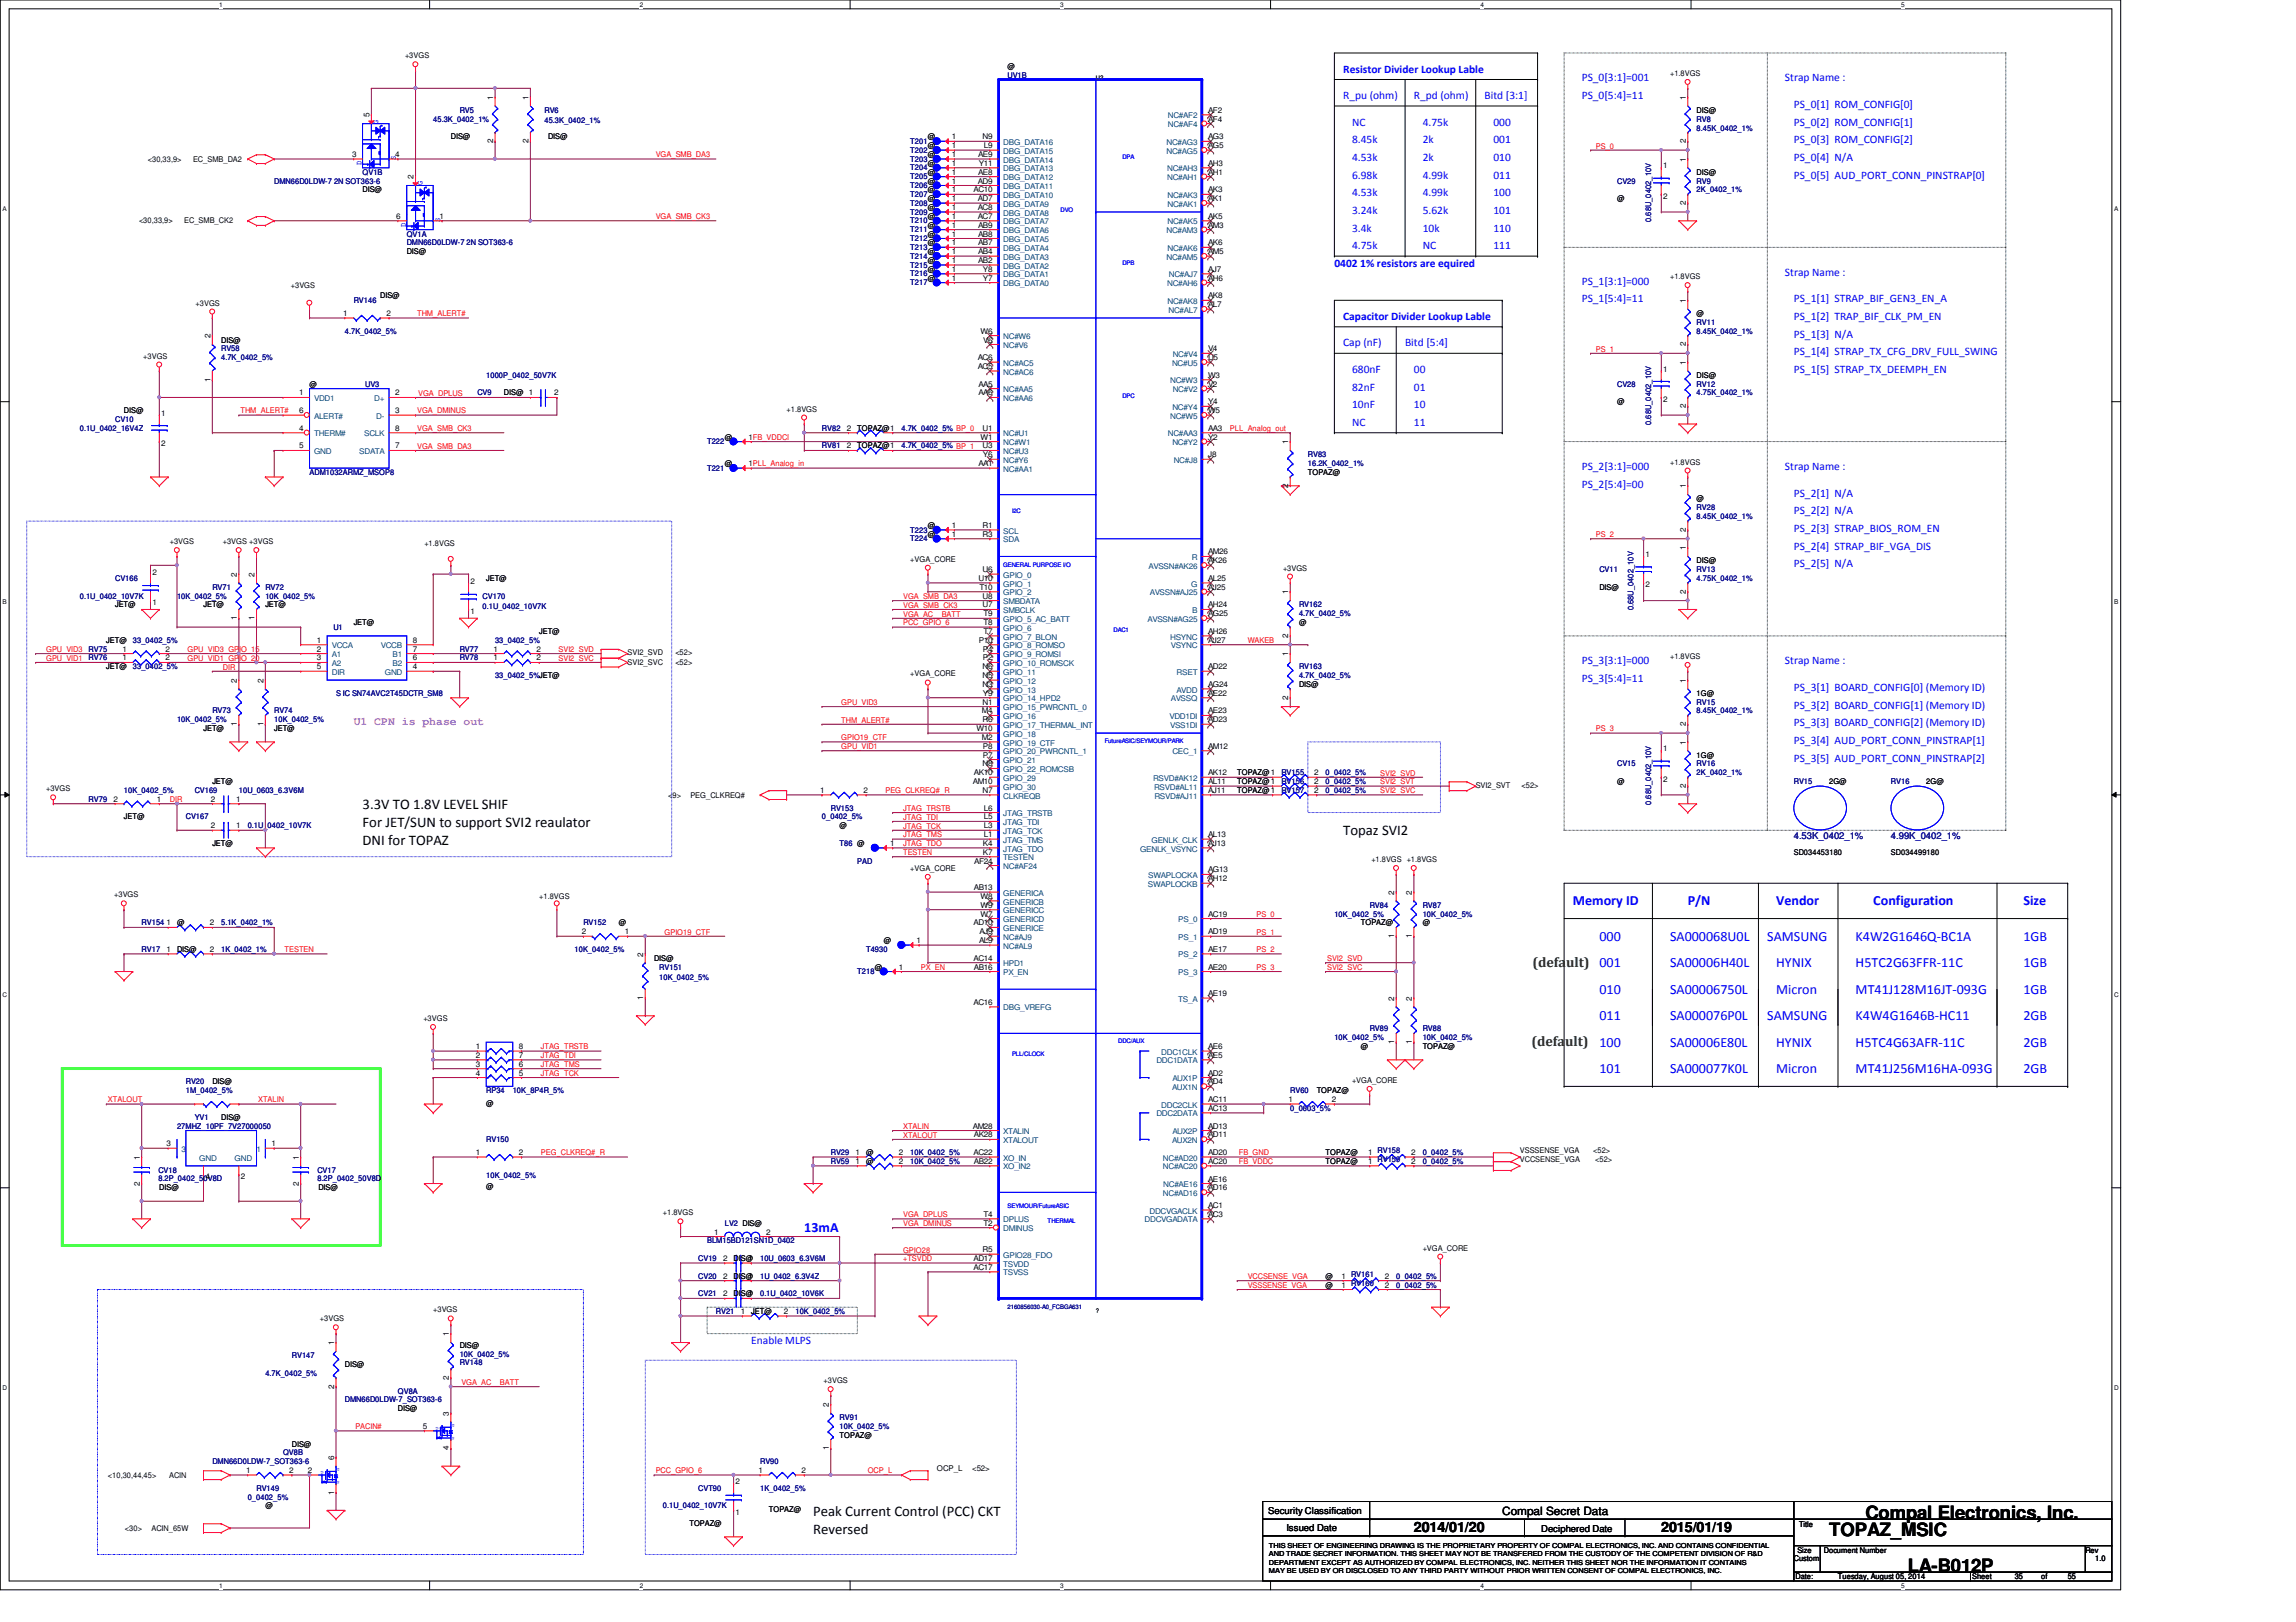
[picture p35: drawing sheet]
<svg xmlns="http://www.w3.org/2000/svg" width="297mm" height="210mm" viewBox="0 0 297 210" stroke-linecap="round" stroke-linejoin="round" font-family="sans-serif">
<defs><g id="words">
<g font-size="2.4">
<text x="241.3" y="196.5">Compal Electronics, Inc.</text>
<text x="236.6" y="198.8">TOPAZ_MSIC</text>
<text x="246.8" y="203.4">LA-B012P</text>
</g>
<g font-size="1.9">
<text x="46.9" y="104.7">3.3V TO 1.8V LEVEL SHIF</text>
<text x="46.9" y="107">For JET/SUN to support SVI2 reaulator</text>
<text x="46.9" y="109.3">DNI for TOPAZ</text>
<text x="173.8" y="108.1">Topaz SVI2</text>
<text x="105.2" y="196.1">Peak Current Control (PCC) CKT</text>
<text x="105.2" y="198.5">Reversed</text>
</g>
<g font-size="1.8" fill="#00f">
<text x="203.5" y="117.2">Memory ID</text>
<text x="218.4" y="117.2">P/N</text>
<text x="229.8" y="117.2">Vendor</text>
<text x="242.4" y="117.2">Configuration</text>
<text x="261.8" y="117.2">Size</text>
<text x="206.9" y="121.8">000</text>
<text x="216.1" y="125.2">SA00006H40L</text>
<text x="216.1" y="121.8">SA000068U0L</text>
<text x="228.6" y="121.8">SAMSUNG</text>
<text x="229.8" y="125.2">HYNIX</text>
<text x="240.1" y="121.8">K4W2G1646Q-BC1A</text>
<text x="240.1" y="125.2">H5TC2G63FFR-11C</text>
<text x="261.8" y="121.8">1GB</text>
<text x="261.8" y="125.2">1GB</text>
<text x="206.9" y="128.6">010</text>
<text x="216.1" y="128.6">SA00006750L</text>
<text x="229.8" y="128.6">Micron</text>
<text x="240.1" y="128.6">MT41J128M16JT-093G</text>
<text x="261.8" y="128.6">1GB</text>
<text x="206.9" y="135.5">100</text>
<text x="206.9" y="132">011</text>
<text x="216.1" y="132">SA000076P0L</text>
<text x="216.1" y="135.5">SA00006E80L</text>
<text x="228.6" y="132">SAMSUNG</text>
<text x="229.8" y="135.5">HYNIX</text>
<text x="240.1" y="135.5">H5TC4G63AFR-11C</text>
<text x="240.1" y="132">K4W4G1646B-HC11</text>
<text x="261.8" y="132">2GB</text>
<text x="261.8" y="135.5">2GB</text>
<text x="206.9" y="138.9">101</text>
<text x="216.1" y="138.9">SA000077K0L</text>
<text x="229.8" y="138.9">Micron</text>
<text x="240.1" y="138.9">MT41J256M16HA-093G</text>
<text x="261.8" y="138.9">2GB</text>
<text x="104.1" y="159.5">13mA</text>
</g>
<g font-size="1.8" fill="#008000">
<text x="198.2" y="125.2">(default) 001</text>
<text x="198.1" y="135.3">(default)</text>
</g>
<g font-size="1.8">
<text x="182.9" y="198.3">2014/01/20</text>
<text x="214.9" y="198.3">2015/01/19</text>
</g>
<g font-size="1.5" fill="#00f">
<text x="173.8" y="9.4">Resistor Divider Lookup Lable</text>
<text x="204.6" y="10.5">PS_0[3:1]=001</text>
<text x="230.9" y="10.5">Strap Name :</text>
<text x="173.8" y="12.8">R_pu (ohm)</text>
<text x="174.9" y="16.3">NC</text>
<text x="182.9" y="12.8">R_pd (ohm)</text>
<text x="184.1" y="16.3">4.75k</text>
<text x="192.1" y="12.8">Bitd [3:1]</text>
<text x="193.2" y="16.3">000</text>
<text x="204.6" y="12.8">PS_0[5:4]=11</text>
<text x="232.1" y="14">PS_0[1] ROM_CONFIG[0]</text>
<text x="232.1" y="16.3">PS_0[2] ROM_CONFIG[1]</text>
<text x="174.9" y="23.1">6.98k</text>
<text x="174.9" y="20.8">4.53k</text>
<text x="174.9" y="18.5">8.45k</text>
<text x="184.1" y="18.5">2k</text>
<text x="184.1" y="23.1">4.99k</text>
<text x="184.1" y="20.8">2k</text>
<text x="193.2" y="18.5">001</text>
<text x="193.2" y="20.8">010</text>
<text x="193.2" y="23.1">011</text>
<text x="232.1" y="18.5">PS_0[3] ROM_CONFIG[2]</text>
<text x="232.1" y="20.8">PS_0[4] N/A</text>
<text x="232.1" y="23.1">PS_0[5] AUD_PORT_CONN_PINSTRAP[0]</text>
<text x="174.9" y="27.7">3.24k</text>
<text x="174.9" y="30">3.4k</text>
<text x="174.9" y="25.4">4.53k</text>
<text x="184.1" y="30">10k</text>
<text x="184.1" y="27.7">5.62k</text>
<text x="184.1" y="25.4">4.99k</text>
<text x="193.2" y="27.7">101</text>
<text x="193.2" y="30">110</text>
<text x="193.2" y="25.4">100</text>
<text x="172.6" y="34.5">0402 1% resistors are equired</text>
<text x="174.9" y="32.3">4.75k</text>
<text x="184.1" y="32.3">NC</text>
<text x="193.2" y="32.3">111</text>
<text x="230.9" y="35.7">Strap Name :</text>
<text x="173.8" y="41.4">Capacitor Divider Lookup Lable</text>
<text x="204.6" y="36.8">PS_1[3:1]=000</text>
<text x="204.6" y="39.1">PS_1[5:4]=11</text>
<text x="232.1" y="41.4">PS_1[2] TRAP_BIF_CLK_PM_EN</text>
<text x="232.1" y="39.1">PS_1[1] STRAP_BIF_GEN3_EN_A</text>
<text x="173.8" y="44.8">Cap (nF)</text>
<text x="181.8" y="44.8">Bitd [5:4]</text>
<text x="232.1" y="46">PS_1[4] STRAP_TX_CFG_DRV_FULL_SWING</text>
<text x="232.1" y="43.7">PS_1[3] N/A</text>
<text x="174.9" y="48.3">680nF</text>
<text x="174.9" y="50.5">82nF</text>
<text x="174.9" y="52.8">10nF</text>
<text x="182.9" y="52.8">10</text>
<text x="182.9" y="50.5">01</text>
<text x="182.9" y="48.3">00</text>
<text x="232.1" y="48.3">PS_1[5] STRAP_TX_DEEMPH_EN</text>
<text x="174.9" y="55.1">NC</text>
<text x="182.9" y="55.1">11</text>
<text x="204.6" y="60.8">PS_2[3:1]=000</text>
<text x="204.6" y="63.1">PS_2[5:4]=00</text>
<text x="230.9" y="60.8">Strap Name :</text>
<text x="232.1" y="64.3">PS_2[1] N/A</text>
<text x="232.1" y="66.5">PS_2[2] N/A</text>
<text x="232.1" y="68.8">PS_2[3] STRAP_BIOS_ROM_EN</text>
<text x="232.1" y="71.1">PS_2[4] STRAP_BIF_VGA_DIS</text>
<text x="232.1" y="73.4">PS_2[5] N/A</text>
<text x="204.6" y="86">PS_3[3:1]=000</text>
<text x="204.6" y="88.3">PS_3[5:4]=11</text>
<text x="230.9" y="86">Strap Name :</text>
<text x="232.1" y="89.4">PS_3[1] BOARD_CONFIG[0] (Memory ID)</text>
<text x="232.1" y="91.7">PS_3[2] BOARD_CONFIG[1] (Memory ID)</text>
<text x="232.1" y="94">PS_3[3] BOARD_CONFIG[2] (Memory ID)</text>
<text x="232.1" y="98.6">PS_3[5] AUD_PORT_CONN_PINSTRAP[2]</text>
<text x="232.1" y="96.3">PS_3[4] AUD_PORT_CONN_PINSTRAP[1]</text>
<text x="97.2" y="174">Enable MLPS</text>
</g>
<text font-size="1.5" fill="#f0f" x="45.8" y="93.8">U1 CPN is phase out</text>
<text font-size="1.5" x="194.3" y="196">Compal Secret Data</text>
<g font-size="1.2" fill="#000080">
<text x="232.1" y="108.6">4.53K_0402_1%</text>
<text x="244.6" y="108.6">4.99K_0402_1%</text>
</g>
<g font-size="1.2">
<text x="164.1" y="195.9">Security Classification</text>
<text x="166.5" y="198.1">Issued Date</text>
<text x="199.4" y="198.2">Deciphered Date</text>
</g>
<g font-size="1">
<text x="52.4" y="7.5">+3VGS</text>
<text x="130.3" y="8.9">@</text>
<text x="216.1" y="9.8">+1.8VGS</text>
<text x="47.8" y="15.2" transform="rotate(-90 47.8 15.2)">5</text>
<text x="63.8" y="12.9" transform="rotate(-90 63.8 12.9)">1</text>
<text x="68.4" y="12.9" transform="rotate(-90 68.4 12.9)">1</text>
<text x="156.3" y="15.7">AF4</text>
<text x="156.3" y="14.6">AF2</text>
<text x="218.1" y="12.9" transform="rotate(-90 218.1 12.9)">1</text>
<text x="219.5" y="14.6">DIS@</text>
<text x="19.1" y="20.9">&lt;30,33,9&gt;</text>
<text x="25" y="20.9">EC_SMB_DA2</text>
<text x="45.5" y="20.3">3</text>
<text x="51.1" y="20.3">4</text>
<text x="53.5" y="23.2" transform="rotate(-90 53.5 23.2)">2</text>
<text x="58.3" y="18">DIS@</text>
<text x="63.8" y="18.5" transform="rotate(-90 63.8 18.5)">2</text>
<text x="68.4" y="18.5" transform="rotate(-90 68.4 18.5)">2</text>
<text x="70.9" y="18">DIS@</text>
<text x="120.1" y="21.5">@</text>
<text x="120.1" y="18">@</text>
<text x="120.1" y="23.7">@</text>
<text x="120.1" y="19.2">@</text>
<text x="120.1" y="22.6">@</text>
<text x="120.1" y="20.3">@</text>
<text x="123.1" y="21.5">1</text>
<text x="123.1" y="18">1</text>
<text x="123.1" y="23.7">1</text>
<text x="123.1" y="19.2">1</text>
<text x="123.1" y="22.6">1</text>
<text x="123.1" y="20.3">1</text>
<text x="126.5" y="23.7">AD9</text>
<text x="126.5" y="22.6">AE8</text>
<text x="126.5" y="20.3">AE9</text>
<text x="126.6" y="21.5">Y11</text>
<text x="127.1" y="18">N9</text>
<text x="127.3" y="19.2">L9</text>
<text x="156.3" y="19.2">AG5</text>
<text x="156.3" y="18">AG3</text>
<text x="156.3" y="22.6">AH1</text>
<text x="156.3" y="21.5">AH3</text>
<text x="215.2" y="21.8">1</text>
<text x="218.1" y="20.9" transform="rotate(-90 218.1 20.9)">1</text>
<text x="218.1" y="18.5" transform="rotate(-90 218.1 18.5)">2</text>
<text x="219.5" y="22.6">DIS@</text>
<text x="18" y="28.9">&lt;30,33,9&gt;</text>
<text x="23.8" y="28.9">EC_SMB_CK2</text>
<text x="46.9" y="24.9">DIS@</text>
<text x="51.3" y="28.3">6</text>
<text x="56.9" y="28.3">1</text>
<text x="120.1" y="24.9">@</text>
<text x="120.1" y="27.2">@</text>
<text x="120.1" y="29.5">@</text>
<text x="120.1" y="26">@</text>
<text x="120.1" y="28.3">@</text>
<text x="123.1" y="24.9">1</text>
<text x="123.1" y="27.2">1</text>
<text x="123.1" y="29.5">1</text>
<text x="123.1" y="26">1</text>
<text x="123.1" y="28.3">1</text>
<text x="125.9" y="24.9">AC10</text>
<text x="126.5" y="28.3">AC7</text>
<text x="126.5" y="26">AD7</text>
<text x="126.5" y="27.2">AC8</text>
<text x="126.5" y="29.5">AB9</text>
<text x="156.3" y="26">AK1</text>
<text x="156.3" y="24.9">AK3</text>
<text x="156.3" y="29.5">AM3</text>
<text x="156.3" y="28.3">AK5</text>
<text x="209.2" y="26">@</text>
<text x="215.2" y="25.7">2</text>
<text x="218.1" y="26.5" transform="rotate(-90 218.1 26.5)">2</text>
<text x="52.6" y="32.9">DIS@</text>
<text x="120.1" y="32.9">@</text>
<text x="120.1" y="35.2">@</text>
<text x="120.1" y="34">@</text>
<text x="120.1" y="30.6">@</text>
<text x="120.1" y="31.7">@</text>
<text x="123.1" y="32.9">1</text>
<text x="123.1" y="35.2">1</text>
<text x="123.1" y="34">1</text>
<text x="123.1" y="30.6">1</text>
<text x="123.1" y="31.7">1</text>
<text x="126.5" y="32.9">AB4</text>
<text x="126.5" y="34">AB2</text>
<text x="126.5" y="31.7">AB7</text>
<text x="126.5" y="30.6">AB8</text>
<text x="127.2" y="35.2">Y8</text>
<text x="156.3" y="32.9">AM5</text>
<text x="156.3" y="31.7">AK6</text>
<text x="156.3" y="35.2">AJ7</text>
<text x="25.3" y="39.5">+3VGS</text>
<text x="37.6" y="37.3">+3VGS</text>
<text x="44.4" y="40.9">1</text>
<text x="49.2" y="38.6">DIS@</text>
<text x="50" y="40.9">2</text>
<text x="120.1" y="36.3">@</text>
<text x="123.1" y="36.3">1</text>
<text x="127.2" y="36.3">Y7</text>
<text x="156.3" y="36.3">AH6</text>
<text x="156.3" y="39.8">AL7</text>
<text x="156.3" y="38.6">AK8</text>
<text x="216.1" y="36.1">+1.8VGS</text>
<text x="218.1" y="39.2" transform="rotate(-90 218.1 39.2)">1</text>
<text x="219.5" y="40.9">@</text>
<text x="18.5" y="46.4">+3VGS</text>
<text x="27.2" y="43.8" transform="rotate(-90 27.2 43.8)">2</text>
<text x="28.6" y="44.3">DIS@</text>
<text x="126.5" y="46.6">AC6</text>
<text x="126.5" y="47.8">AC5</text>
<text x="126.9" y="43.2">W6</text>
<text x="127.2" y="44.3">V6</text>
<text x="156.3" y="46.6">U5</text>
<text x="156.3" y="45.5">V4</text>
<text x="218.1" y="47.2" transform="rotate(-90 218.1 47.2)">1</text>
<text x="218.1" y="44.8" transform="rotate(-90 218.1 44.8)">2</text>
<text x="16" y="53.5">DIS@</text>
<text x="20.9" y="53.8">1</text>
<text x="27.2" y="49.4" transform="rotate(-90 27.2 49.4)">1</text>
<text x="38.7" y="51.2">1</text>
<text x="38.7" y="53.5">6</text>
<text x="40" y="50">@</text>
<text x="51.1" y="51.2">2</text>
<text x="51.1" y="53.5">3</text>
<text x="65.2" y="51.2">DIS@ 1</text>
<text x="71.7" y="51.2">2</text>
<text x="101.8" y="53.3">+1.8VGS</text>
<text x="126.6" y="50">AA5</text>
<text x="126.6" y="51.2">AA6</text>
<text x="156.3" y="52.3">Y4</text>
<text x="156.3" y="50">V2</text>
<text x="156.3" y="48.9">W3</text>
<text x="156.3" y="53.5">W5</text>
<text x="209.2" y="52.3">@</text>
<text x="215.2" y="48.1">1</text>
<text x="215.2" y="52">2</text>
<text x="218.1" y="52.8" transform="rotate(-90 218.1 52.8)">2</text>
<text x="219.5" y="48.9">DIS@</text>
<text x="20.9" y="57.7">2</text>
<text x="38.7" y="55.8">4</text>
<text x="38.7" y="58">5</text>
<text x="51.1" y="55.8">8</text>
<text x="51.1" y="58">7</text>
<text x="93.8" y="56.9">@</text>
<text x="96.9" y="56.9">1FB_VDDCI</text>
<text x="109.6" y="55.8">2</text>
<text x="109.6" y="58">2</text>
<text x="110.9" y="55.8">TOPAZ@1</text>
<text x="110.9" y="58">TOPAZ@1</text>
<text x="126.9" y="56.9">W1</text>
<text x="127.1" y="55.8">U1</text>
<text x="127.1" y="58">U3</text>
<text x="127.2" y="59.2">Y6</text>
<text x="156.3" y="56.9">Y2</text>
<text x="156.3" y="55.8">AA3</text>
<text x="156.3" y="59.2">J8</text>
<text x="166.7" y="57.5" transform="rotate(-90 166.7 57.5)">1</text>
<text x="93.8" y="60.3">@</text>
<text x="96.9" y="60.3">1PLL_Analog_in</text>
<text x="126.6" y="60.3">AA1</text>
<text x="166.7" y="63.1" transform="rotate(-90 166.7 63.1)">2</text>
<text x="169.2" y="61.5">TOPAZ@</text>
<text x="216.1" y="60.1">+1.8VGS</text>
<text x="218.1" y="63.2" transform="rotate(-90 218.1 63.2)">1</text>
<text x="219.5" y="64.9">@</text>
<text x="22" y="70.4">+3VGS</text>
<text x="28.8" y="70.4">+3VGS +3VGS</text>
<text x="54.9" y="70.6">+1.8VGS</text>
<text x="120.1" y="68.3">@</text>
<text x="120.1" y="69.5">@</text>
<text x="123.1" y="68.3">1</text>
<text x="123.1" y="69.5">1</text>
<text x="127.1" y="68.3">R1</text>
<text x="127.1" y="69.5">R3</text>
<text x="156.3" y="71.8">AM26</text>
<text x="218.1" y="71.2" transform="rotate(-90 218.1 71.2)">1</text>
<text x="218.1" y="68.8" transform="rotate(-90 218.1 68.8)">2</text>
<text x="19.7" y="74.4">2</text>
<text x="30.6" y="74.6" transform="rotate(-90 30.6 74.6)">2</text>
<text x="32.9" y="74.6" transform="rotate(-90 32.9 74.6)">2</text>
<text x="60.9" y="75.5">2</text>
<text x="62.9" y="75.2">JET@</text>
<text x="117.8" y="72.7">+VGA_CORE</text>
<text x="126.6" y="75.2">U10</text>
<text x="126.7" y="76.3">T10</text>
<text x="127.1" y="74">U6</text>
<text x="127.1" y="77.5">U8</text>
<text x="156.3" y="75.2">AL25</text>
<text x="156.3" y="76.3">AJ25</text>
<text x="156.3" y="72.9">AK26</text>
<text x="166" y="73.8">+3VGS</text>
<text x="166.7" y="76.9" transform="rotate(-90 166.7 76.9)">1</text>
<text x="206.9" y="76.3">DIS@</text>
<text x="212.9" y="72.1">1</text>
<text x="212.9" y="76">2</text>
<text x="218.1" y="76.8" transform="rotate(-90 218.1 76.8)">2</text>
<text x="219.5" y="72.9">DIS@</text>
<text x="13.8" y="83.2">JET@</text>
<text x="14.9" y="78.6">JET@</text>
<text x="19.7" y="78.3">1</text>
<text x="26.3" y="78.6">JET@</text>
<text x="30.6" y="80.3" transform="rotate(-90 30.6 80.3)">1</text>
<text x="32.9" y="80.3" transform="rotate(-90 32.9 80.3)">1</text>
<text x="34.3" y="78.6">JET@</text>
<text x="41" y="83.2">1</text>
<text x="45.8" y="80.9">JET@</text>
<text x="53.4" y="83.2">8</text>
<text x="60.9" y="79.4">1</text>
<text x="69.8" y="82">JET@</text>
<text x="126.6" y="83.2">P10</text>
<text x="127.1" y="78.6">U7</text>
<text x="127.3" y="79.8">T9</text>
<text x="127.3" y="80.9">T8</text>
<text x="127.3" y="82">T7</text>
<text x="156.3" y="82">AH26</text>
<text x="156.3" y="78.6">AH24</text>
<text x="156.3" y="79.8">AG25</text>
<text x="156.3" y="83.2">AJ27</text>
<text x="166.7" y="82.5" transform="rotate(-90 166.7 82.5)">2</text>
<text x="168.1" y="80.9">@</text>
<text x="13.8" y="86.6">JET@</text>
<text x="15.8" y="85.5">1</text>
<text x="15.8" y="84.3">1</text>
<text x="21.4" y="85.5">2</text>
<text x="21.4" y="84.3">2</text>
<text x="30.6" y="88.3" transform="rotate(-90 30.6 88.3)">2</text>
<text x="34.1" y="88.3" transform="rotate(-90 34.1 88.3)">2</text>
<text x="41" y="86.6">5</text>
<text x="41" y="85.5">3</text>
<text x="41" y="84.3">2</text>
<text x="53.4" y="86.6">4</text>
<text x="53.4" y="84.3">7</text>
<text x="53.4" y="85.5">6</text>
<text x="63.8" y="84.3">1</text>
<text x="63.8" y="85.5">1</text>
<text x="69.4" y="84.3">2</text>
<text x="69.4" y="85.5">2</text>
<text x="81.2" y="84.8">SVI2_SVD</text>
<text x="81.2" y="86.1">SVI2_SVC</text>
<text x="87.4" y="84.8">&lt;52&gt;</text>
<text x="87.4" y="86.1">&lt;52&gt;</text>
<text x="117.8" y="87.5">+VGA_CORE</text>
<text x="127.1" y="86.6">N6</text>
<text x="127.1" y="87.8">N5</text>
<text x="127.1" y="88.9">N3</text>
<text x="127.2" y="85.5">P2</text>
<text x="127.2" y="84.3">P4</text>
<text x="156.3" y="88.9">AG24</text>
<text x="156.3" y="86.6">AD22</text>
<text x="166.7" y="84.9" transform="rotate(-90 166.7 84.9)">1</text>
<text x="168.1" y="88.9">DIS@</text>
<text x="216.1" y="85.3">+1.8VGS</text>
<text x="218.1" y="88.3" transform="rotate(-90 218.1 88.3)">1</text>
<text x="26.3" y="94.6">JET@</text>
<text x="30.6" y="94" transform="rotate(-90 30.6 94)">1</text>
<text x="34.1" y="94" transform="rotate(-90 34.1 94)">1</text>
<text x="35.5" y="94.6">JET@</text>
<text x="126.3" y="94.6">W10</text>
<text x="127" y="92.3">M4</text>
<text x="127" y="95.8">M2</text>
<text x="127.1" y="91.2">N1</text>
<text x="127.1" y="93.5">R6</text>
<text x="127.2" y="90">Y9</text>
<text x="156.3" y="93.5">AD23</text>
<text x="156.3" y="90">AE22</text>
<text x="156.3" y="92.3">AE23</text>
<text x="166.7" y="90.6" transform="rotate(-90 166.7 90.6)">2</text>
<text x="218.1" y="94" transform="rotate(-90 218.1 94)">2</text>
<text x="219.5" y="90">1G@</text>
<text x="27.5" y="101.5">JET@</text>
<text x="125.9" y="101.5">AM10</text>
<text x="126" y="100.3">AK10</text>
<text x="127.1" y="99.2">N8</text>
<text x="127.2" y="96.9">P8</text>
<text x="127.2" y="98">P7</text>
<text x="156.3" y="101.5">AL11</text>
<text x="156.3" y="96.9">AM12</text>
<text x="156.3" y="100.3">AK12</text>
<text x="160.1" y="101.5">TOPAZ@1</text>
<text x="160.1" y="100.3">TOPAZ@1</text>
<text x="170" y="101.5">2</text>
<text x="170" y="100.3">2</text>
<text x="190.9" y="101.9">SVI2_SVT</text>
<text x="196.8" y="101.9">&lt;52&gt;</text>
<text x="209.2" y="101.5">@</text>
<text x="215.2" y="97.2">1</text>
<text x="215.2" y="101.1">2</text>
<text x="218.1" y="102" transform="rotate(-90 218.1 102)">2</text>
<text x="218.1" y="96.4" transform="rotate(-90 218.1 96.4)">1</text>
<text x="219.5" y="98">1G@</text>
<text x="236.6" y="101.5">2G@</text>
<text x="249.2" y="101.5">2G@</text>
<text x="6" y="102.4">+3VGS</text>
<text x="14.7" y="103.8">2</text>
<text x="16" y="106">JET@</text>
<text x="20.3" y="103.8">1</text>
<text x="27.3" y="103.8">2</text>
<text x="27.3" y="107.2">2</text>
<text x="30.6" y="103.8">1</text>
<text x="30.6" y="107.2">1</text>
<text x="86.4" y="103.2">&lt;9&gt;</text>
<text x="89.3" y="103.2">PEG_CLKREQ#</text>
<text x="106.1" y="102.6">1</text>
<text x="108.6" y="107.2">@</text>
<text x="111.7" y="102.6">2</text>
<text x="127.1" y="102.6">N7</text>
<text x="127.3" y="107.2">L3</text>
<text x="127.3" y="106">L5</text>
<text x="127.3" y="104.9">L6</text>
<text x="156.3" y="102.6">AJ11</text>
<text x="160.1" y="102.6">TOPAZ@1</text>
<text x="170" y="102.6">2</text>
<text x="27.5" y="109.5">JET@</text>
<text x="115.1" y="109.5">1</text>
<text x="117.8" y="112.7">+VGA_CORE</text>
<text x="126" y="111.8">AF24</text>
<text x="127.2" y="109.5">K4</text>
<text x="127.2" y="110.6">K7</text>
<text x="127.3" y="108.3">L1</text>
<text x="156.3" y="108.3">AL13</text>
<text x="156.3" y="112.9">AG13</text>
<text x="156.3" y="109.5">AJ13</text>
<text x="177.4" y="111.5">+1.8VGS +1.8VGS</text>
<text x="232.1" y="110.6">SD034453180</text>
<text x="244.6" y="110.6">SD034499180</text>
<text x="14.8" y="116.1">+3VGS</text>
<text x="21.5" y="119.8">1</text>
<text x="22.9" y="119.8">@</text>
<text x="27.1" y="119.8">2</text>
<text x="69.8" y="116.3">+1.8VGS</text>
<text x="80" y="119.8">@</text>
<text x="125.9" y="119.8">AD10</text>
<text x="126" y="115.2">AB13</text>
<text x="126.9" y="116.3">W8</text>
<text x="126.9" y="117.5">W9</text>
<text x="126.9" y="118.6">W7</text>
<text x="156.3" y="118.6">AC19</text>
<text x="156.3" y="114">AH12</text>
<text x="176.1" y="119.8">TOPAZ@</text>
<text x="180.4" y="115.8" transform="rotate(-90 180.4 115.8)">2</text>
<text x="182.7" y="115.8" transform="rotate(-90 182.7 115.8)">2</text>
<text x="184.1" y="119.8">@</text>
<text x="21.5" y="123.2">1</text>
<text x="22.9" y="123.2">DIS@</text>
<text x="27.1" y="123.2">2</text>
<text x="75.3" y="120.9">2</text>
<text x="80.9" y="120.9">1</text>
<text x="83.2" y="123.8" transform="rotate(-90 83.2 123.8)">2</text>
<text x="84.6" y="124.3">DIS@</text>
<text x="113.2" y="125.5">@</text>
<text x="114.3" y="122">@</text>
<text x="116.3" y="125.5">1</text>
<text x="118.6" y="122">1</text>
<text x="125.9" y="124.3">AC14</text>
<text x="126" y="125.5">AB16</text>
<text x="126.7" y="122">AL9</text>
<text x="126.7" y="120.9">AJ9</text>
<text x="156.3" y="125.5">AE20</text>
<text x="156.3" y="123.2">AE17</text>
<text x="156.3" y="120.9">AD19</text>
<text x="180.4" y="121.4" transform="rotate(-90 180.4 121.4)">1</text>
<text x="182.7" y="121.4" transform="rotate(-90 182.7 121.4)">1</text>
<text x="83.2" y="129.4" transform="rotate(-90 83.2 129.4)">1</text>
<text x="125.9" y="130">AC16</text>
<text x="156.3" y="128.9">AE19</text>
<text x="180.4" y="129.5" transform="rotate(-90 180.4 129.5)">2</text>
<text x="182.7" y="129.5" transform="rotate(-90 182.7 129.5)">2</text>
<text x="54.8" y="132.1">+3VGS</text>
<text x="61.5" y="135.8">1</text>
<text x="61.5" y="136.9">2</text>
<text x="67.1" y="135.8">8</text>
<text x="67.1" y="136.9">7</text>
<text x="156.3" y="135.8">AE6</text>
<text x="156.3" y="136.9">AE5</text>
<text x="176.1" y="135.8">@</text>
<text x="180.4" y="135.1" transform="rotate(-90 180.4 135.1)">1</text>
<text x="182.7" y="135.1" transform="rotate(-90 182.7 135.1)">1</text>
<text x="184.1" y="135.8">TOPAZ@</text>
<text x="27.5" y="140.3">DIS@</text>
<text x="61.5" y="138">3</text>
<text x="61.5" y="139.2">4</text>
<text x="62.9" y="143.1">@</text>
<text x="67.1" y="138">6</text>
<text x="67.1" y="139.2">5</text>
<text x="156.3" y="140.3">AD4</text>
<text x="156.3" y="139.2">AD2</text>
<text x="156.3" y="142.6">AC11</text>
<text x="156.3" y="143.8">AC13</text>
<text x="166.7" y="142.6">1</text>
<text x="170.3" y="141.5">TOPAZ@</text>
<text x="172.3" y="142.6">2</text>
<text x="174.9" y="140.1">+VGA_CORE</text>
<text x="21.5" y="148.3">3</text>
<text x="28.6" y="144.9">DIS@</text>
<text x="35.1" y="148.3">1</text>
<text x="61.5" y="149.5">1</text>
<text x="67.1" y="149.5">2</text>
<text x="110.7" y="149.5">1</text>
<text x="112.1" y="149.5">@</text>
<text x="116.3" y="149.5">2</text>
<text x="125.9" y="146">AM28</text>
<text x="125.9" y="149.5">AC22</text>
<text x="126" y="147.2">AK28</text>
<text x="156.3" y="149.5">AD20</text>
<text x="156.3" y="147.2">AD11</text>
<text x="156.3" y="146">AD13</text>
<text x="171.5" y="149.5">TOPAZ@</text>
<text x="177" y="149.5">1 RV158</text>
<text x="182.6" y="149.5">2</text>
<text x="196.6" y="149.3">VSSSENSE_VGA</text>
<text x="206.1" y="149.3">&lt;52&gt;</text>
<text x="18.1" y="153.4" transform="rotate(-90 18.1 153.4)">2</text>
<text x="18.1" y="150.1" transform="rotate(-90 18.1 150.1)">1</text>
<text x="20.6" y="154.1">DIS@</text>
<text x="26.6" y="152.6">4</text>
<text x="31.2" y="152.6">2</text>
<text x="38.6" y="153.4" transform="rotate(-90 38.6 153.4)">2</text>
<text x="38.6" y="150.1" transform="rotate(-90 38.6 150.1)">1</text>
<text x="41.2" y="154.1">DIS@</text>
<text x="62.9" y="153.8">@</text>
<text x="110.7" y="150.6">1</text>
<text x="112.1" y="150.6">@</text>
<text x="116.3" y="150.6">2</text>
<text x="126" y="150.6">AB22</text>
<text x="156.3" y="150.6">AC20</text>
<text x="156.3" y="154.1">AD16</text>
<text x="156.3" y="152.9">AE16</text>
<text x="171.5" y="150.6">TOPAZ@</text>
<text x="177" y="150.6">1 RV159</text>
<text x="182.6" y="150.6">2</text>
<text x="196.6" y="150.4">VCCSENSE_VGA</text>
<text x="206.4" y="150.4">&lt;52&gt;</text>
<text x="85.8" y="157.3">+1.8VGS</text>
<text x="92.4" y="159.8">1</text>
<text x="99.1" y="159.8">2</text>
<text x="127.3" y="158.6">T2</text>
<text x="127.3" y="157.5">T4</text>
<text x="156.3" y="156.3">AC1</text>
<text x="156.3" y="157.5">AC3</text>
<text x="184.1" y="161.8">+VGA_CORE</text>
<text x="93.6" y="163.2">2</text>
<text x="93.6" y="165.5">2</text>
<text x="93.6" y="167.8">2</text>
<text x="94.9" y="163.2">DIS@</text>
<text x="94.9" y="165.5">DIS@</text>
<text x="94.9" y="167.8">DIS@</text>
<text x="96.9" y="163.2">1</text>
<text x="96.9" y="165.5">1</text>
<text x="96.9" y="167.8">1</text>
<text x="125.9" y="163.2">AD17</text>
<text x="125.9" y="164.3">AC17</text>
<text x="127.1" y="162.1">R5</text>
<text x="171.5" y="165.5">@</text>
<text x="171.5" y="166.6">@</text>
<text x="173.6" y="165.5">1 RV161</text>
<text x="173.6" y="166.6">1 RV160</text>
<text x="179.2" y="165.5">2</text>
<text x="179.2" y="166.6">2</text>
<text x="41.4" y="171">+3VGS</text>
<text x="56" y="169.8">+3VGS</text>
<text x="58.1" y="172.9" transform="rotate(-90 58.1 172.9)">1</text>
<text x="95.8" y="170.1">1</text>
<text x="97.2" y="170.1">JET@</text>
<text x="101.4" y="170.1">2</text>
<text x="43.2" y="179.7" transform="rotate(-90 43.2 179.7)">2</text>
<text x="43.2" y="174.1" transform="rotate(-90 43.2 174.1)">1</text>
<text x="44.6" y="176.9">DIS@</text>
<text x="58.1" y="178.6" transform="rotate(-90 58.1 178.6)">2</text>
<text x="59.5" y="174.4">DIS@</text>
<text x="106.5" y="179">+3VGS</text>
<text x="51.5" y="182.6">DIS@</text>
<text x="54.7" y="184.9">5</text>
<text x="58.1" y="183.2" transform="rotate(-90 58.1 183.2)">3</text>
<text x="107.2" y="182.1" transform="rotate(-90 107.2 182.1)">2</text>
<text x="14" y="191.2">&lt;10,30,44,45&gt;</text>
<text x="21.9" y="191.2">ACIN</text>
<text x="31.8" y="190.6">1</text>
<text x="37.4" y="190.6">2</text>
<text x="37.8" y="187.2">DIS@</text>
<text x="39.8" y="190.6">2</text>
<text x="43.2" y="188.9" transform="rotate(-90 43.2 188.9)">6</text>
<text x="58.1" y="187.7" transform="rotate(-90 58.1 187.7)">4</text>
<text x="98.1" y="190.6">1</text>
<text x="103.7" y="190.6">2</text>
<text x="107.2" y="187.7" transform="rotate(-90 107.2 187.7)">1</text>
<text x="108.6" y="186.1">TOPAZ@</text>
<text x="121.2" y="190.4">OCP_L</text>
<text x="125.8" y="190.4">&lt;52&gt;</text>
<text x="34.3" y="195.2">@</text>
<text x="43.2" y="193.4" transform="rotate(-90 43.2 193.4)">1</text>
<text x="89.2" y="197.5">TOPAZ@</text>
<text x="95.2" y="196">1</text>
<text x="95.2" y="192.1">2</text>
<text x="99.5" y="195.7">TOPAZ@</text>
<text x="232.7" y="197.6">Title</text>
<text x="16.2" y="198.1">&lt;30&gt;</text>
<text x="19.6" y="198.1">ACIN_65W</text>
<text x="232.1" y="202.1">Custom</text>
<text x="232.5" y="200.9">Size</text>
<text x="236" y="200.9">Document Number</text>
<text x="269.8" y="200.9">Rev</text>
<text x="271.1" y="202.1">1.0</text>
<text x="232.3" y="204.3">Date:</text>
<text x="237.8" y="204.3">Tuesday, August 05, 2014</text>
<text x="255.1" y="204.3">Sheet</text>
<text x="260.6" y="204.3">35</text>
<text x="264.1" y="204.3">of</text>
<text x="267.5" y="204.3">55</text>
</g>
<g font-size="1" fill="#000080">
<text x="130.3" y="10">UV1B</text>
<text x="56" y="15.7">45.3K_0402_1%</text>
<text x="59.5" y="14.6">RV5</text>
<text x="70.4" y="14.6">RV6</text>
<text x="70.4" y="16">45.3K_0402_1%</text>
<text x="219.5" y="15.7">RV8</text>
<text x="219.5" y="16.9">8.45K_0402_1%</text>
<text x="35.5" y="23.7">DMN66D0LDW-7 2N SOT363-6</text>
<text x="46.9" y="22.6">QV1B</text>
<text x="117.8" y="22.1">T204</text>
<text x="117.8" y="18.6">T201</text>
<text x="117.8" y="19.8">T202</text>
<text x="117.8" y="23.2">T205</text>
<text x="117.8" y="20.9">T203</text>
<text x="209.2" y="23.7">CV29</text>
<text x="219.5" y="23.7">RV9</text>
<text x="117.8" y="25.5">T207</text>
<text x="117.8" y="24.3">T206</text>
<text x="117.8" y="27.8">T209</text>
<text x="117.8" y="26.6">T208</text>
<text x="117.8" y="28.9">T210</text>
<text x="213.6" y="28.7" transform="rotate(-90 213.6 28.7)">0.68U_0402_10V</text>
<text x="219.5" y="24.9">2K_0402_1%</text>
<text x="52.6" y="30.6">QV1A</text>
<text x="52.6" y="31.7">DMN66D0LDW-7 2N SOT363-6</text>
<text x="117.8" y="33.5">T214</text>
<text x="117.8" y="35.8">T216</text>
<text x="117.8" y="34.6">T215</text>
<text x="117.8" y="31.2">T212</text>
<text x="117.8" y="32.3">T213</text>
<text x="117.8" y="30.1">T211</text>
<text x="45.8" y="39.2">RV146</text>
<text x="117.8" y="36.9">T217</text>
<text x="28.6" y="45.5">RV58</text>
<text x="28.6" y="46.6">4.7K_0402_5%</text>
<text x="44.6" y="43.2">4.7K_0402_5%</text>
<text x="219.5" y="42">RV11</text>
<text x="219.5" y="43.2">8.45K_0402_1%</text>
<text x="47.2" y="50">UV3</text>
<text x="61.8" y="51.2">CV9</text>
<text x="62.9" y="48.9">1000P_0402_50V7K</text>
<text x="209.2" y="50">CV28</text>
<text x="219.5" y="50">RV12</text>
<text x="219.5" y="51.2">4.75K_0402_1%</text>
<text x="10.3" y="55.8">0.1U_0402_16V4Z</text>
<text x="14.9" y="54.6">CV10</text>
<text x="91.5" y="57.5">T222</text>
<text x="106.3" y="55.8">RV82</text>
<text x="106.3" y="58">RV81</text>
<text x="116.6" y="55.8">4.7K_0402_5% BP_0</text>
<text x="116.6" y="58">4.7K_0402_5% BP_1</text>
<text x="169.2" y="59.2">RV83</text>
<text x="213.6" y="55" transform="rotate(-90 213.6 55)">0.68U_0402_10V</text>
<text x="40" y="61.5">ADM1032ARMZ_MSOP8</text>
<text x="91.5" y="60.9">T221</text>
<text x="169.2" y="60.3">16.2K_0402_1%</text>
<text x="117.8" y="68.9">T223</text>
<text x="117.8" y="70.1">T224</text>
<text x="219.5" y="66">RV28</text>
<text x="219.5" y="67.2">8.45K_0402_1%</text>
<text x="10.3" y="77.5">0.1U_0402_10V7K</text>
<text x="14.9" y="75.2">CV166</text>
<text x="22.9" y="77.5">10K_0402_5%</text>
<text x="27.5" y="76.3">RV71</text>
<text x="34.3" y="76.3">RV72</text>
<text x="34.3" y="77.5">10K_0402_5%</text>
<text x="62.4" y="77.5">CV170</text>
<text x="206.9" y="74">CV11</text>
<text x="219.5" y="74">RV13</text>
<text x="219.5" y="75.2">4.75K_0402_1%</text>
<text x="17.2" y="83.2">33_0402_5%</text>
<text x="43.1" y="81.6">U1</text>
<text x="62.4" y="78.8">0.1U_0402_10V7K</text>
<text x="64" y="83.2">33_0402_5%</text>
<text x="168.1" y="78.6">RV162</text>
<text x="168.1" y="79.8">4.7K_0402_5%</text>
<text x="211.3" y="79" transform="rotate(-90 211.3 79)">0.68U_0402_10V</text>
<text x="11.5" y="85.5">RV76</text>
<text x="11.5" y="84.3">RV75</text>
<text x="17.2" y="86.6">33_0402_5%</text>
<text x="59.5" y="84.3">RV77</text>
<text x="59.5" y="85.5">RV78</text>
<text x="64" y="87.8">33_0402_5%JET@</text>
<text x="168.1" y="86.6">RV163</text>
<text x="168.1" y="87.8">4.7K_0402_5%</text>
<text x="22.9" y="93.5">10K_0402_5%</text>
<text x="27.5" y="92.3">RV73</text>
<text x="35.5" y="92.3">RV74</text>
<text x="35.5" y="93.5">10K_0402_5%</text>
<text x="43.5" y="90">S IC SN74AVC2T45DCTR_SM8</text>
<text x="219.5" y="91.2">RV15</text>
<text x="219.5" y="92.3">8.45K_0402_1%</text>
<text x="165.8" y="101.5">RV156</text>
<text x="165.8" y="100.3">RV155</text>
<text x="171.5" y="101.5">0_0402_5%</text>
<text x="171.5" y="100.3">0_0402_5%</text>
<text x="209.2" y="99.2">CV15</text>
<text x="219.5" y="99.2">RV16</text>
<text x="219.5" y="100.3">2K_0402_1%</text>
<text x="232.1" y="101.5">RV15</text>
<text x="244.6" y="101.5">RV16</text>
<text x="11.5" y="103.8">RV79</text>
<text x="16" y="102.6">10K_0402_5%</text>
<text x="24" y="106">CV167</text>
<text x="25.2" y="102.6">CV169</text>
<text x="30.9" y="102.6">10U_0603_6.3V6M</text>
<text x="32" y="107.2">0.1U_0402_10V7K</text>
<text x="106.3" y="106">0_0402_5%</text>
<text x="107.5" y="104.9">RV153</text>
<text x="165.8" y="102.6">RV157</text>
<text x="171.5" y="102.6">0_0402_5%</text>
<text x="213.6" y="104.1" transform="rotate(-90 213.6 104.1)">0.68U_0402_10V</text>
<text x="108.6" y="109.5">T86 @</text>
<text x="110.9" y="111.8">PAD</text>
<text x="18.3" y="119.8">RV154</text>
<text x="28.6" y="119.8">5.1K_0402_1%</text>
<text x="75.5" y="119.8">RV152</text>
<text x="172.6" y="118.6">10K_0402_5%</text>
<text x="177.2" y="117.5">RV84</text>
<text x="184.1" y="117.5">RV87</text>
<text x="184.1" y="118.6">10K_0402_5%</text>
<text x="18.3" y="123.2">RV17</text>
<text x="28.6" y="123.2">1K_0402_1%</text>
<text x="74.3" y="123.2">10K_0402_5%</text>
<text x="85.3" y="125.5">RV151</text>
<text x="112.1" y="123.2">T4930</text>
<text x="85.3" y="126.8">10K_0402_5%</text>
<text x="110.9" y="126.1">T218</text>
<text x="172.6" y="134.6">10K_0402_5%</text>
<text x="177.2" y="133.5">RV89</text>
<text x="184.1" y="133.5">RV88</text>
<text x="184.1" y="134.6">10K_0402_5%</text>
<text x="24" y="140.3">RV20</text>
<text x="24" y="141.5">1M_0402_5%</text>
<text x="62.9" y="141.5">RP34</text>
<text x="66.3" y="141.5">10K_8P4R_5%</text>
<text x="166.9" y="141.5">RV60</text>
<text x="166.9" y="143.8">0_0603_5%</text>
<text x="22.9" y="146">27MHZ_10PF_7V27000050</text>
<text x="25.2" y="144.9">YV1</text>
<text x="62.9" y="147.8">RV150</text>
<text x="107.5" y="149.5">RV29</text>
<text x="117.8" y="149.5">10K_0402_5%</text>
<text x="184.1" y="149.5">0_0402_5%</text>
<text x="20.5" y="151.8">CV18</text>
<text x="20.5" y="152.8">8.2P_0402_50V8D</text>
<text x="41.1" y="151.8">CV17</text>
<text x="41.1" y="152.8">8.2P_0402_50V8D</text>
<text x="62.9" y="152.4">10K_0402_5%</text>
<text x="107.5" y="150.6">RV59</text>
<text x="117.8" y="150.6">10K_0402_5%</text>
<text x="184.1" y="150.6">0_0402_5%</text>
<text x="91.5" y="160.9">BLM15BD121SN1D_0402</text>
<text x="93.8" y="158.6">LV2 DIS@</text>
<text x="90.3" y="163.2">CV19</text>
<text x="90.3" y="165.5">CV20</text>
<text x="90.3" y="167.8">CV21</text>
<text x="98.3" y="163.2">10U_0603_6.3V6M</text>
<text x="98.3" y="165.5">1U_0402_6.3V4Z</text>
<text x="98.3" y="167.8">0.1U_0402_10V6K</text>
<text x="180.6" y="165.5">0_0402_5%</text>
<text x="180.6" y="166.6">0_0402_5%</text>
<text x="92.6" y="170.1">RV21</text>
<text x="102.9" y="170.1">10K_0402_5%</text>
<text x="34.3" y="178.1">4.7K_0402_5%</text>
<text x="37.8" y="175.8">RV147</text>
<text x="59.5" y="176.7">RV148</text>
<text x="59.5" y="175.6">10K_0402_5%</text>
<text x="44.6" y="181.5">DMN66D0LDW-7_SOT363-6</text>
<text x="51.5" y="180.3">QV8A</text>
<text x="108.6" y="183.8">RV91</text>
<text x="108.6" y="184.9">10K_0402_5%</text>
<text x="27.5" y="189.5">DMN66D0LDW-7_SOT363-6</text>
<text x="36.6" y="188.3">QV8B</text>
<text x="98.3" y="189.5">RV90</text>
<text x="32" y="194.1">0_0402_5%</text>
<text x="33.2" y="192.9">RV149</text>
<text x="85.8" y="195.2">0.1U_0402_10V7K</text>
<text x="90.3" y="192.9">CVT90</text>
<text x="98.3" y="192.9">1K_0402_5%</text>
</g>
<g font-size="1" fill="#00f">
<text x="48.9" y="16" transform="rotate(-90 48.9 16)">G</text>
<text x="46.8" y="21.4" transform="rotate(-90 46.8 21.4)">D</text>
<text x="51.2" y="20.7" transform="rotate(-90 51.2 20.7)">S</text>
<text x="52.5" y="29.4" transform="rotate(-90 52.5 29.4)">D</text>
<text x="54.6" y="24" transform="rotate(-90 54.6 24)">G</text>
<text x="56.9" y="28.7" transform="rotate(-90 56.9 28.7)">S</text>
</g>
<g font-size="1" fill="#004080">
<text x="151.1" y="16.5">NC#AF4</text>
<text x="151.1" y="15.3">NC#AF2</text>
<text x="129.8" y="23.3">DBG_DATA12</text>
<text x="129.8" y="21">DBG_DATA14</text>
<text x="129.8" y="18.8">DBG_DATA16</text>
<text x="129.8" y="19.9">DBG_DATA15</text>
<text x="129.8" y="22.2">DBG_DATA13</text>
<text x="150.9" y="19.9">NC#AG5</text>
<text x="150.9" y="18.8">NC#AG3</text>
<text x="151" y="23.3">NC#AH1</text>
<text x="151" y="22.2">NC#AH3</text>
<text x="129.8" y="29">DBG_DATA7</text>
<text x="129.8" y="26.8">DBG_DATA9</text>
<text x="129.8" y="27.9">DBG_DATA8</text>
<text x="129.8" y="24.5">DBG_DATA11</text>
<text x="129.8" y="25.6">DBG_DATA10</text>
<text x="151" y="26.8">NC#AK1</text>
<text x="151" y="25.6">NC#AK3</text>
<text x="151" y="29">NC#AK5</text>
<text x="129.8" y="33.6">DBG_DATA3</text>
<text x="129.8" y="35.9">DBG_DATA1</text>
<text x="129.8" y="34.8">DBG_DATA2</text>
<text x="129.8" y="32.5">DBG_DATA4</text>
<text x="129.8" y="31.3">DBG_DATA5</text>
<text x="129.8" y="30.2">DBG_DATA6</text>
<text x="150.9" y="33.6">NC#AM5</text>
<text x="150.9" y="30.2">NC#AM3</text>
<text x="151" y="32.5">NC#AK6</text>
<text x="151.2" y="35.9">NC#AJ7</text>
<text x="129.8" y="37">DBG_DATA0</text>
<text x="151" y="37">NC#AH6</text>
<text x="151" y="39.3">NC#AK8</text>
<text x="151.2" y="40.5">NC#AL7</text>
<text x="129.8" y="47.3">NC#AC5</text>
<text x="129.8" y="43.9">NC#W6</text>
<text x="129.8" y="45">NC#V6</text>
<text x="151.6" y="47.3">NC#U5</text>
<text x="151.7" y="46.2">NC#V4</text>
<text x="40.6" y="51.9">VDD1</text>
<text x="48.4" y="51.9">D+</text>
<text x="129.8" y="50.8">NC#AA5</text>
<text x="129.8" y="51.9">NC#AA6</text>
<text x="129.8" y="48.5">NC#AC6</text>
<text x="151.4" y="49.6">NC#W3</text>
<text x="151.7" y="53">NC#Y4</text>
<text x="151.7" y="50.8">NC#V2</text>
<text x="40.6" y="54.2">ALERT#</text>
<text x="40.6" y="56.5">THERM#</text>
<text x="40.6" y="58.8">GND</text>
<text x="46.5" y="58.8">SDATA</text>
<text x="47.1" y="56.5">SCLK</text>
<text x="48.7" y="54.2">D-</text>
<text x="129.8" y="56.5">NC#U1</text>
<text x="129.8" y="57.6">NC#W1</text>
<text x="129.8" y="58.8">NC#U3</text>
<text x="129.8" y="59.9">NC#Y6</text>
<text x="151.1" y="56.5">NC#AA3</text>
<text x="151.4" y="54.2">NC#W5</text>
<text x="151.7" y="57.6">NC#Y2</text>
<text x="151.8" y="59.9">NC#J8</text>
<text x="129.8" y="61">NC#AA1</text>
<text x="129.8" y="69">SCL</text>
<text x="129.8" y="70.2">SDA</text>
<text x="129.8" y="74.8">GPIO_0</text>
<text x="129.8" y="75.9">GPIO_1</text>
<text x="129.8" y="77">GPIO_2</text>
<text x="148.6" y="73.6">AVSSN#AK26</text>
<text x="148.8" y="77">AVSSN#AJ25</text>
<text x="154.1" y="75.9">G</text>
<text x="154.2" y="72.5">R</text>
<text x="42.9" y="83.9">VCCA</text>
<text x="49.3" y="83.9">VCCB</text>
<text x="129.8" y="78.2">SMBDATA</text>
<text x="129.8" y="79.3">SMBCLK</text>
<text x="129.8" y="80.5">GPIO_5_AC_BATT</text>
<text x="129.8" y="81.6">GPIO_6</text>
<text x="129.8" y="82.8">GPIO_7_BLON</text>
<text x="129.8" y="83.9">GPIO_8_ROMSO</text>
<text x="148.5" y="80.5">AVSSN#AG25</text>
<text x="151.4" y="82.8">HSYNC</text>
<text x="151.5" y="83.9">VSYNC</text>
<text x="154.2" y="79.3">B</text>
<text x="42.9" y="87.3">DIR</text>
<text x="42.9" y="86.2">A2</text>
<text x="42.9" y="85">A1</text>
<text x="49.8" y="87.3">GND</text>
<text x="50.8" y="85">B1</text>
<text x="50.8" y="86.2">B2</text>
<text x="129.8" y="86.2">GPIO_10_ROMSCK</text>
<text x="129.8" y="87.3">GPIO_11</text>
<text x="129.8" y="88.5">GPIO_12</text>
<text x="129.8" y="89.6">GPIO_13</text>
<text x="129.8" y="85">GPIO_9_ROMSI</text>
<text x="152.2" y="89.6">AVDD</text>
<text x="152.2" y="87.3">RSET</text>
<text x="129.8" y="90.8">GPIO_14_HPD2</text>
<text x="129.8" y="91.9">GPIO_15_PWRCNTL_0</text>
<text x="129.8" y="93">GPIO_16</text>
<text x="129.8" y="94.2">GPIO_17_THERMAL_INT</text>
<text x="129.8" y="95.3">GPIO_18</text>
<text x="151.3" y="93">VDD1DI</text>
<text x="151.4" y="94.2">VSS1DI</text>
<text x="151.5" y="90.8">AVSSQ</text>
<text x="129.8" y="96.5">GPIO_19_CTF</text>
<text x="129.8" y="97.6">GPIO_20_PWRCNTL_1</text>
<text x="129.8" y="98.8">GPIO_21</text>
<text x="129.8" y="99.9">GPIO_22_ROMCSB</text>
<text x="129.8" y="101">GPIO_29</text>
<text x="149.2" y="101">RSVD#AK12</text>
<text x="151.7" y="97.6">CEC_1</text>
<text x="129.8" y="103.3">CLKREQB</text>
<text x="129.8" y="107.9">JTAG_TCK</text>
<text x="129.8" y="106.8">JTAG_TDI</text>
<text x="129.8" y="105.6">JTAG_TRSTB</text>
<text x="129.8" y="102.2">GPIO_30</text>
<text x="149.3" y="102.2">RSVD#AL11</text>
<text x="149.3" y="103.3">RSVD#AJ11</text>
<text x="129.8" y="110.2">JTAG_TDO</text>
<text x="129.8" y="109.1">JTAG_TMS</text>
<text x="129.8" y="112.5">NC#AF24</text>
<text x="129.8" y="111.3">TESTEN</text>
<text x="147.5" y="110.2">GENLK_VSYNC</text>
<text x="148.5" y="113.6">SWAPLOCKA</text>
<text x="149" y="109.1">GENLK_CLK</text>
<text x="129.8" y="115.9">GENERICA</text>
<text x="129.8" y="117.1">GENERICB</text>
<text x="129.8" y="118.2">GENERICC</text>
<text x="129.8" y="119.3">GENERICD</text>
<text x="148.5" y="114.8">SWAPLOCKB</text>
<text x="152.4" y="119.3">PS_0</text>
<text x="129.8" y="120.5">GENERICE</text>
<text x="129.8" y="125.1">HPD1</text>
<text x="129.8" y="122.8">NC#AL9</text>
<text x="129.8" y="121.6">NC#AJ9</text>
<text x="152.4" y="123.9">PS_2</text>
<text x="152.4" y="121.6">PS_1</text>
<text x="129.8" y="130.8">DBG_VREFG</text>
<text x="129.8" y="126.2">PX_EN</text>
<text x="152.4" y="126.2">PS_3</text>
<text x="152.4" y="129.6">TS_A</text>
<text x="149.6" y="137.6">DDC1DATA</text>
<text x="150.2" y="136.5">DDC1CLK</text>
<text x="150.2" y="143.3">DDC2CLK</text>
<text x="151.6" y="141.1">AUX1N</text>
<text x="151.7" y="139.9">AUX1P</text>
<text x="23.5" y="149.1">3</text>
<text x="33.2" y="149.1">1</text>
<text x="129.8" y="146.8">XTALIN</text>
<text x="129.8" y="147.9">XTALOUT</text>
<text x="149.6" y="144.5">DDC2DATA</text>
<text x="151.6" y="147.9">AUX2N</text>
<text x="151.7" y="146.8">AUX2P</text>
<text x="25.8" y="150.2">GND</text>
<text x="30.3" y="150.2">GND</text>
<text x="129.8" y="151.3">XO_IN2</text>
<text x="129.8" y="150.2">XO_IN</text>
<text x="150.4" y="151.3">NC#AC20</text>
<text x="150.4" y="150.2">NC#AD20</text>
<text x="150.4" y="154.8">NC#AD16</text>
<text x="150.5" y="153.6">NC#AE16</text>
<text x="129.8" y="159.3">DMINUS</text>
<text x="129.8" y="158.2">DPLUS</text>
<text x="148.1" y="158.2">DDCVGADATA</text>
<text x="148.7" y="157.1">DDCVGACLK</text>
<text x="129.8" y="162.8">GPIO28_FDO</text>
<text x="129.8" y="163.9">TSVDD</text>
<text x="129.8" y="165.1">TSVSS</text>
</g>
<g font-size="1" fill="#f00">
<text x="84.8" y="20.4">VGA_SMB_DA3</text>
<text x="206.5" y="19.2">PS_0</text>
<text x="84.8" y="28.4">VGA_SMB_CK3</text>
<text x="54" y="40.9">THM_ALERT#</text>
<text x="206.5" y="45.5">PS_1</text>
<text x="31.1" y="53.5">THM_ALERT#</text>
<text x="54" y="53.5">VGA_DMINUS</text>
<text x="54.1" y="51.2">VGA_DPLUS</text>
<text x="54" y="55.8">VGA_SMB_CK3</text>
<text x="54" y="58.1">VGA_SMB_DA3</text>
<text x="159.1" y="55.8">PLL_Analog_out</text>
<text x="206.5" y="69.5">PS_2</text>
<text x="116.8" y="77.5">VGA_SMB_DA3</text>
<text x="116.8" y="78.7">VGA_SMB_CK3</text>
<text x="116.8" y="79.8">VGA_AC__BATT</text>
<text x="116.8" y="80.9">PCC_GPIO_6</text>
<text x="161.4" y="83.2">WAKEB</text>
<text x="6" y="84.4">GPU_VID3</text>
<text x="6" y="85.5">GPU_VID1</text>
<text x="24.3" y="84.4">GPU_VID3_GPIO_15</text>
<text x="24.3" y="85.5">GPU_VID1_GPIO_20</text>
<text x="28.8" y="86.7">DIR</text>
<text x="72.3" y="84.4">SVI2_SVD</text>
<text x="72.3" y="85.5">SVI2_SVC</text>
<text x="108.8" y="91.2">GPU_VID3</text>
<text x="108.8" y="95.8">GPIO19_CTF</text>
<text x="108.8" y="93.5">THM_ALERT#</text>
<text x="206.5" y="94.7">PS_3</text>
<text x="108.8" y="96.9">GPU_VID1</text>
<text x="178.6" y="100.4">SVI2_SVD</text>
<text x="178.6" y="101.5">SVI2_SVT</text>
<text x="22" y="103.8">DIR</text>
<text x="114.6" y="102.7">PEG_CLKREQ#_R</text>
<text x="116.8" y="107.2">JTAG_TCK</text>
<text x="116.8" y="106.1">JTAG_TDI</text>
<text x="116.8" y="104.9">JTAG_TRSTB</text>
<text x="178.6" y="102.7">SVI2_SVC</text>
<text x="116.8" y="110.7">TESTEN</text>
<text x="116.8" y="108.4">JTAG_TMS</text>
<text x="116.8" y="109.5">JTAG_TDO</text>
<text x="162.6" y="118.7">PS_0</text>
<text x="36.8" y="123.2">TESTEN</text>
<text x="86" y="120.9">GPIO19_CTF</text>
<text x="119.1" y="125.5">PX_EN</text>
<text x="162.6" y="125.5">PS_3</text>
<text x="162.6" y="123.2">PS_2</text>
<text x="162.6" y="120.9">PS_1</text>
<text x="171.7" y="125.5">SVI2_SVC</text>
<text x="171.7" y="124.4">SVI2_SVD</text>
<text x="70" y="135.8">JTAG_TRSTB</text>
<text x="70" y="136.9">JTAG_TDI</text>
<text x="14" y="142.7">XTALOUT</text>
<text x="33.4" y="142.7">XTALIN</text>
<text x="70" y="139.2">JTAG_TCK</text>
<text x="70" y="138.1">JTAG_TMS</text>
<text x="70" y="149.5">PEG_CLKREQ#_R</text>
<text x="116.8" y="147.2">XTALOUT</text>
<text x="116.8" y="146.1">XTALIN</text>
<text x="160.3" y="149.5">FB_GND</text>
<text x="160.3" y="150.7">FB_VDDC</text>
<text x="116.8" y="158.7">VGA_DMINUS</text>
<text x="116.8" y="157.5">VGA_DPLUS</text>
<text x="116.8" y="163.2">+TSVDD</text>
<text x="116.8" y="162.1">GPIO28</text>
<text x="161.4" y="165.5">VCCSENSE_VGA</text>
<text x="161.4" y="166.7">VSSSENSE_VGA</text>
<text x="59.7" y="179.2">VGA_AC__BATT</text>
<text x="46" y="185">PACIN#</text>
<text x="84.8" y="190.7">PCC_GPIO_6</text>
<text x="112.3" y="190.7">OCP_L</text>
</g>
<g font-size=".9">
<text x="164.2" y="201.4">AND TRADE SECRET INFORMATION. THIS SHEET MAY NOT BE TRANSFERED FROM THE CUSTODY OF THE COMPETENT DIVISION OF R&amp;D</text>
<text x="164.2" y="203.5">MAY BE USED BY OR DISCLOSED TO ANY THIRD PARTY WITHOUT PRIOR WRITTEN CONSENT OF COMPAL ELECTRONICS, INC.</text>
<text x="164.2" y="200.4">THIS SHEET OF ENGINEERING DRAWING IS THE PROPRIETARY PROPERTY OF COMPAL ELECTRONICS, INC. AND CONTAINS CONFIDENTIAL</text>
<text x="164.2" y="202.5">DEPARTMENT EXCEPT AS AUTHORIZED BY COMPAL ELECTRONICS, INC. NEITHER THIS SHEET NOR THE INFORMATION IT CONTAINS</text>
</g>
<g font-size=".8">
<text x="28.4" y=".9">1</text>
<text x="82.8" y=".9">2</text>
<text x="137.2" y=".9">3</text>
<text x="191.6" y=".9">4</text>
<text x="246" y=".9">5</text>
<text x="141.8" y="10.3">U?</text>
<text x=".3" y="27.3">A</text>
<text x="273.5" y="27.3">A</text>
<text x=".3" y="78.1">B</text>
<text x="273.5" y="78.1">B</text>
<text x=".3" y="129">C</text>
<text x="273.5" y="129">C</text>
<text x="141.8" y="169.9">?</text>
<text x=".3" y="179.9">D</text>
<text x="273.5" y="179.9">D</text>
<text x="28.4" y="205.5">1</text>
<text x="82.8" y="205.5">2</text>
<text x="137.2" y="205.5">3</text>
<text x="191.6" y="205.5">4</text>
<text x="246" y="205.5">5</text>
</g>
<g font-size=".8" fill="#00f">
<text x="145.2" y="20.6">DPA</text>
<text x="137.2" y="27.5">DVO</text>
<text x="145.2" y="34.3">DPB</text>
<text x="145.2" y="51.5">DPC</text>
<text x="130.9" y="66.3">I2C</text>
<text x="129.8" y="73.3">GENERAL PURPOSE I/O</text>
<text x="144.1" y="81.7">DAC1</text>
<text x="142.9" y="96.2">FutureASIC/SEYMOUR/PARK</text>
<text x="130.9" y="136.6">PLL/CLOCK</text>
<text x="144.6" y="134.9">DDC/AUX</text>
<text x="130.3" y="156.3">SEYMOUR/FutureASIC</text>
<text x="135.5" y="158.3">THERMAL</text>
</g>
<text font-size=".8" fill="#000080" x="130.3" y="169.3">2160856030-A0_FCBGA631</text>
<g font-size=".6" fill="#00f">
<text x="56.7" y="184.7" transform="rotate(180 56.7 184.7)">G</text>
<text x="58.8" y="186" transform="rotate(180 58.8 186)">S</text>
<text x="58.8" y="184.2" transform="rotate(180 58.8 184.2)">D</text>
<text x="41.9" y="190.4" transform="rotate(180 41.9 190.4)">G</text>
<text x="43.9" y="191.7" transform="rotate(180 43.9 191.7)">S</text>
<text x="43.9" y="189.9" transform="rotate(180 43.9 189.9)">D</text>
</g>
</g></defs>
<path d="M0 0h274.4v205.7h-274.4zM1.2 1.1h272v203.5h-272z" fill="none" stroke="#000" stroke-width=".13"/>
<g fill="#fff">
<path d="M28.4 .1h.4v1h-.4z"/>
<path d="M28.4 204.7h.4v1h-.4z"/>
</g>
<path d="M55.6 0v1.1M55.6 204.6v1.1" fill="none" stroke="#000" stroke-width=".13"/>
<g fill="#fff">
<path d="M82.8 .1h.4v1h-.4z"/>
<path d="M82.8 204.7h.4v1h-.4z"/>
</g>
<path d="M110 0v1.1M110 204.6v1.1" fill="none" stroke="#000" stroke-width=".13"/>
<g fill="#fff">
<path d="M137.2 .1h.4v1h-.4z"/>
<path d="M137.2 204.7h.4v1h-.4z"/>
</g>
<path d="M164.4 0v1.1M164.4 204.6v1.1" fill="none" stroke="#000" stroke-width=".13"/>
<g fill="#fff">
<path d="M191.6 .1h.4v1h-.4z"/>
<path d="M191.6 204.7h.4v1h-.4z"/>
</g>
<path d="M218.8 0v1.1M218.8 204.6v1.1" fill="none" stroke="#000" stroke-width=".13"/>
<g fill="#fff">
<path d="M246 .1h.4v1h-.4z"/>
<path d="M246 204.7h.4v1h-.4z"/>
<path d="M.3 26.5h.6v1h-.6z"/>
<path d="M273.5 26.5h.6v1h-.6z"/>
<path d="M.3 77.4h.6v.9h-.6z"/>
<path d="M273.5 77.4h.6v.9h-.6z"/>
</g>
<path d="M0 52h1.2M273.2 52h1.2" fill="none" stroke="#000" stroke-width=".13"/>
<g fill="#fff">
<path d="M.3 128.3h.6v.9h-.6z"/>
<path d="M273.5 128.3h.6v.9h-.6z"/>
</g>
<path d="M0 102.9h1.2M.6 102.5l.6 .4-.6 .3zM273.2 102.9l.6-.4v.7zM273.2 102.9h1.2" fill="none" stroke="#000" stroke-width=".13"/>
<path d="M.6 102.5l.6 .4-.6 .3zM273.2 102.9l.6-.4v.7z" fill="#000"/>
<g fill="#fff">
<path d="M.3 179.1h.6v.9h-.6z"/>
<path d="M273.5 179.1h.6v.9h-.6z"/>
</g>
<g fill="none" stroke="#000" stroke-width=".13">
<path d="M172.6 10.3h26.3M172.6 13.7h26.3M181.8 10.3v22.8M190.9 10.3v22.8M198.9 10.3h.1M198.9 6.9h.1M198.9 13.7h.1M198.9 6.9h-26.3v26.2M198.9 6.9v26.2M172.6 33.1h.1M172.6 33.1h26.3M181.8 33.1h.1"/>
<path d="M190.9 33.1h.1M194.3 38.9h.1M194.3 38.9h-21.7v17.1M194.3 38.9v17.1M198.9 33.1h.1M172.6 56h.1M172.6 56h21.7M172.6 42.3h21.7M172.6 45.7h21.7M180.6 56h.1M180.6 42.3v13.7M194.3 56h.1"/>
<path d="M194.3 42.3h.1M194.3 45.7h.1M202.3 118.9h65.2M213.8 114.3v26.3M227.5 114.3v26.3M237.8 114.3v26.3M258.4 114.3v26.3M267.5 114.3h.1M267.5 118.9h.1M267.5 114.3h-65.2v26.3M267.5 114.3v26.3M213.8 132.6h.1"/>
<path d="M227.5 132.6h.1M237.8 132.6h.1M258.4 132.6h.1M0 153.7h1.2M202.3 140.6h.1M202.3 140.6h65.2M213.8 140.6h.1M227.5 140.6h.1M237.8 140.6h.1M258.4 140.6h.1M267.5 140.6h.1M273.2 153.7h1.2"/>
</g>
<path d="M91.5 169.2h19.4v3.4h-19.4z" fill="none" stroke="#008000" stroke-width=".13"/>
<g fill="none" stroke="#004000" stroke-width=".13">
<path d="M228.6 6.9v100.5M259.5 6.9h.1M259.5 6.9h-57.2v100.5M259.5 6.9v100.5M202.3 32h57.2M259.5 32h.1M202.3 57.1h57.2M259.5 57.1h.1M202.3 82.3h57.2M259.5 82.3h.1M202.3 107.4h.1M202.3 107.4h57.2"/>
<path d="M228.6 107.4h.1M259.5 107.4h.1"/>
</g>
<path d="M3.5 67.4h83.4v43.5h-83.4zM169.2 96h17.1v9.2h-17.1zM83.5 176h48v25.2h-48z" fill="none" stroke="#00f" stroke-width=".13"/>
<path d="M12.6 166.9h62.9v34.3h-62.9z" fill="none" stroke="#00f" stroke-width=".13" stroke-dasharray=".2 .2 0 .2 0 .2"/>
<path d="M8 138.3h41.2v22.9h-41.2z" fill="none" stroke="#0f0" stroke-width=".34"/>
<g fill="none" stroke="#800040" stroke-width=".13">
<path d="M64 18.3h.1M64 11.4h.1M64 18.3v2.3h-12.5M64 11.4v1.2M68.6 18.3h.1M68.6 18.3v10.3M51.5 20.6h.1M156.6 118.9h.1M156.6 118.9h9.2M156.6 125.7h.1M156.6 123.4h.1M156.6 121.2h.1"/>
<path d="M156.6 125.7h9.2M156.6 123.4h9.2M156.6 121.2h9.2"/>
</g>
<path d="M63.9 11.3h.3v.2l-.2 .1-.1-.1z" fill-rule="evenodd" fill="#f0f"/>
<path d="M63.9 11.3h.3v.2l-.2 .1-.1-.1z" fill="none" stroke="#f0f" stroke-width=".13"/>
<path d="M64 11.4h.1M64 11.4h4.6M68.6 11.4h.1M68.6 11.4v1.2M68.6 28.6h.1M68.6 28.6h24" fill="none" stroke="#800040" stroke-width=".13"/>
<path d="M68.5 28.4h.2v.3h-.1h-.1z" fill-rule="evenodd" fill="#f0f"/>
<path d="M68.5 28.4h.2v.3h-.1h-.1z" fill="none" stroke="#f0f" stroke-width=".13"/>
<path d="M57.2 28.6h.1M57.2 28.6h11.4M64 20.6h.1M64 20.6h28.6" fill="none" stroke="#800040" stroke-width=".13"/>
<path d="M63.9 20.4h.3v.3h-.2h-.1z" fill-rule="evenodd" fill="#f0f"/>
<path d="M63.9 20.4h.3v.3h-.2h-.1z" fill="none" stroke="#f0f" stroke-width=".13"/>
<path d="M48 11.4h.1M48 11.4v3.5M53.8 9.1h.1M53.8 11.4h.1M53.8 9.1v2.3M53.8 11.4h10.2M35.5 20.6h.1M35.5 28.6h.1M35.5 20.6h10.3M35.5 28.6h16" fill="none" stroke="#800040" stroke-width=".13"/>
<path d="M53.6 11.3h.3v.2l-.2 .1-.1-.1z" fill-rule="evenodd" fill="#f0f"/>
<path d="M53.6 11.3h.3v.2l-.2 .1-.1-.1z" fill="none" stroke="#f0f" stroke-width=".13"/>
<path d="M53.8 11.4h.1M53.8 11.4v11.5" fill="none" stroke="#800040" stroke-width=".13"/>
<path d="M53.6 11.3h.3v.2l-.2 .1-.1-.1z" fill-rule="evenodd" fill="#f0f"/>
<path d="M53.6 11.3h.3v.2l-.2 .1-.1-.1z" fill="none" stroke="#f0f" stroke-width=".13"/>
<g fill="none" stroke="#800040" stroke-width=".13">
<path d="M48 11.4h.1M48 11.4h5.8M123.5 18.3h.1M123.5 19.4h.1M123.5 18.3h4.6M123.5 19.4h4.6M123.5 30.9h.1M123.5 27.4h.1M123.5 22.9h.1M123.5 26.3h.1M123.5 20.6h.1M123.5 34.3h.1"/>
<path d="M123.5 33.1h.1M123.5 29.7h.1M123.5 25.1h.1M123.5 24h.1M123.5 35.4h.1M123.5 32h.1M123.5 28.6h.1M123.5 21.7h.1M123.5 36.6h.1M123.5 30.9h4.6M123.5 27.4h4.6M123.5 22.9h4.6"/>
<path d="M123.5 26.3h4.6M123.5 20.6h4.6M123.5 34.3h4.6M123.5 33.1h4.6M123.5 29.7h4.6M123.5 25.1h4.6M123.5 24h4.6M123.5 35.4h4.6M123.5 32h4.6M123.5 28.6h4.6M123.5 21.7h4.6M123.5 36.6h4.6"/>
<path d="M115.5 78.9h.1M115.5 77.7h.1M115.5 78.9h12.6M115.5 77.7h12.6M106.3 91.4h.1M106.3 91.4h21.8M88 158.9h.1M88 158.9v1.1M115.5 158.9h.1M115.5 157.7h.1M115.5 147.4h.1M115.5 146.3h.1"/>
<path d="M115.5 158.9h12.6M115.5 157.7h12.6M115.5 147.4h12.6M115.5 146.3h12.6M88 160h.1M88 168h.1M88 160h4.6M88 168h5.8M97.2 168h.1M97.2 163.4h.1M99.5 160h.1M99.5 160h9.1"/>
<path d="M108.6 160h.1M108.6 165.7h.1M108.6 160v3.4h-11.4M108.6 165.7v2.3h-11.4"/>
</g>
<path d="M108.5 163.3h.2v.2l-.1 .1-.1-.1z" fill-rule="evenodd" fill="#f0f"/>
<path d="M108.5 163.3h.2v.2l-.1 .1-.1-.1z" fill="none" stroke="#f0f" stroke-width=".13"/>
<path d="M88 163.4h.1M88 165.7h.1M88 163.4v4.6M88 163.4h5.8" fill="none" stroke="#800040" stroke-width=".13"/>
<path d="M87.9 167.9h.3v.2l-.2 .1-.1-.1z" fill-rule="evenodd" fill="#f0f"/>
<path d="M87.9 167.9h.3v.2l-.2 .1-.1-.1z" fill="none" stroke="#f0f" stroke-width=".13"/>
<path d="M87.9 165.6h.3v.2l-.2 .1-.1-.1z" fill-rule="evenodd" fill="#f0f"/>
<path d="M87.9 165.6h.3v.2l-.2 .1-.1-.1z" fill="none" stroke="#f0f" stroke-width=".13"/>
<path d="M88 165.7h.1M88 165.7h5.8M97.2 165.7h.1M108.6 163.4h.1M108.6 163.4v2.3h-11.4M108.6 163.4h19.5M120.1 164.6h.1M120.1 164.6v5.7" fill="none" stroke="#800040" stroke-width=".13"/>
<path d="M108.5 165.6h.2v.2l-.1 .1-.1-.1z" fill-rule="evenodd" fill="#f0f"/>
<path d="M108.5 165.6h.2v.2l-.1 .1-.1-.1z" fill="none" stroke="#f0f" stroke-width=".13"/>
<path d="M88 170.3h.1M88 170.3v3.4" fill="none" stroke="#800040" stroke-width=".13"/>
<path d="M87.9 170.1h.3v.3l-.2 .1-.1-.1z" fill-rule="evenodd" fill="#f0f"/>
<path d="M87.9 170.1h.3v.3l-.2 .1-.1-.1z" fill="none" stroke="#f0f" stroke-width=".13"/>
<path d="M106.3 96h.1M106.3 96h21.8M35.5 123.4h.1M35.5 123.4h6.8M116.6 125.7h.1M116.6 125.7h11.5M113.2 162.3h.1M113.2 162.3h14.9M120.1 164.6h.1M120.1 164.6h8" fill="none" stroke="#800040" stroke-width=".13"/>
<path d="M35.3 123.3h.3v.2l-.2 .1-.1-.1z" fill-rule="evenodd" fill="#f0f"/>
<path d="M35.3 123.3h.3v.2l-.2 .1-.1-.1z" fill="none" stroke="#f0f" stroke-width=".13"/>
<g fill="none" stroke="#800040" stroke-width=".13">
<path d="M205.8 19.4h.1M205.8 19.4h9.1M214.9 19.4h.1M214.9 19.4v2.3M214.9 25.1h.1M214.9 25.1v2.3M115.5 80h.1M115.5 80h12.6M115.5 110.9h.1M115.5 107.4h.1M115.5 108.6h.1M115.5 109.7h.1"/>
<path d="M115.5 106.3h.1M115.5 105.2h.1M115.5 110.9h12.6M115.5 107.4h12.6M115.5 108.6h12.6M115.5 109.7h12.6M115.5 106.3h12.6M115.5 105.2h12.6M16 123.4h.1M16 123.4h5.8M16 123.4v2.3M116.6 149.7h.1"/>
<path d="M116.6 150.9h.1M116.6 149.7h11.5M116.6 150.9h11.5"/>
</g>
<path d="M214.8 19.3h.2v.2l-.1 .1-.1-.1z" fill-rule="evenodd" fill="#f0f"/>
<path d="M214.8 19.3h.2v.2l-.1 .1-.1-.1z" fill="none" stroke="#f0f" stroke-width=".13"/>
<path d="M214.9 19.4h.1M214.9 19.4h3.5M218.4 26.3h.1M218.4 26.3v1.1" fill="none" stroke="#800040" stroke-width=".13"/>
<path d="M218.2 19.3h.3v.2l-.2 .1-.1-.1z" fill-rule="evenodd" fill="#f0f"/>
<path d="M218.2 19.3h.3v.2l-.2 .1-.1-.1z" fill="none" stroke="#f0f" stroke-width=".13"/>
<path d="M212.6 69.7h.1M212.6 69.7h5.8M205.8 94.9h.1M205.8 94.9h9.1" fill="none" stroke="#800040" stroke-width=".13"/>
<path d="M212.5 69.6h.2v.2l-.1 .1-.1-.1z" fill-rule="evenodd" fill="#f0f"/>
<path d="M212.5 69.6h.2v.2l-.1 .1-.1-.1z" fill="none" stroke="#f0f" stroke-width=".13"/>
<path d="M218.4 77.7h.1M218.4 77.7v1.2" fill="none" stroke="#800040" stroke-width=".13"/>
<path d="M218.2 77.6h.3v.2l-.2 .1-.1-.1z" fill-rule="evenodd" fill="#f0f"/>
<path d="M218.2 77.6h.3v.2l-.2 .1-.1-.1z" fill="none" stroke="#f0f" stroke-width=".13"/>
<path d="M218.4 69.7h.1M218.4 69.7v1.2" fill="none" stroke="#800040" stroke-width=".13"/>
<path d="M218.2 69.6h.3v.2l-.2 .1-.1-.1z" fill-rule="evenodd" fill="#f0f"/>
<path d="M218.2 69.6h.3v.2l-.2 .1-.1-.1z" fill="none" stroke="#f0f" stroke-width=".13"/>
<path d="M214.9 27.4h.1M214.9 27.4h3.5M218.4 27.4h.1M218.4 27.4v1.2" fill="none" stroke="#800040" stroke-width=".13"/>
<path d="M218.2 27.3h.3v.2l-.2 .1-.1-.1z" fill-rule="evenodd" fill="#f0f"/>
<path d="M218.2 27.3h.3v.2l-.2 .1-.1-.1z" fill="none" stroke="#f0f" stroke-width=".13"/>
<g fill="none" stroke="#800040" stroke-width=".13">
<path d="M218.4 11.4h.1M218.4 19.4h.1M218.4 18.3h.1M218.4 11.4v1.2M218.4 18.3v2.3M218.4 61.7h.1M218.4 68.6h.1M218.4 61.7v1.2M218.4 68.6v1.1M214.9 94.9h.1M214.9 94.9v2.3M218.4 94.9h.1"/>
<path d="M218.4 86.9h.1M218.4 86.9v1.1M218.4 94.9v1.1M218.4 101.7h.1M218.4 101.7v1.2"/>
</g>
<path d="M214.8 94.7h.2v.3h-.1h-.1z" fill-rule="evenodd" fill="#f0f"/>
<path d="M214.8 94.7h.2v.3h-.1h-.1z" fill="none" stroke="#f0f" stroke-width=".13"/>
<path d="M214.9 94.9h.1M214.9 94.9h3.5" fill="none" stroke="#800040" stroke-width=".13"/>
<path d="M218.2 94.7h.3v.3h-.2h-.1z" fill-rule="evenodd" fill="#f0f"/>
<path d="M218.2 94.7h.3v.3h-.2h-.1z" fill="none" stroke="#f0f" stroke-width=".13"/>
<path d="M214.9 100.6h.1M214.9 102.9h.1M214.9 100.6v2.3M214.9 102.9h3.5" fill="none" stroke="#800040" stroke-width=".13"/>
<path d="M218.2 102.7h.3v.3h-.2h-.1z" fill-rule="evenodd" fill="#f0f"/>
<path d="M218.2 102.7h.3v.3h-.2h-.1z" fill="none" stroke="#f0f" stroke-width=".13"/>
<path d="M218.4 93.7h.1M218.4 93.7v1.2M112.1 102.9h.1M112.1 102.9h16M218.4 102.9h.1M218.4 102.9v1.1M83.5 121.2h.1M83.5 121.2h10.3M67.5 149.7h.1M67.5 149.7h13.7" fill="none" stroke="#800040" stroke-width=".13"/>
<path d="M83.3 121h.3v.3h-.2h-.1z" fill-rule="evenodd" fill="#f0f"/>
<path d="M83.3 121h.3v.3h-.2h-.1z" fill="none" stroke="#f0f" stroke-width=".13"/>
<g fill="none" stroke="#800040" stroke-width=".13">
<path d="M20.6 57.1h.1M20.6 48h.1M20.6 51.4h.1M20.6 51.4h16M20.6 48v5.7M20.6 57.1v4.6M35.5 58.3h.1M35.5 58.3v3.4M35.5 58.3h1.1M53.8 51.4h.1M53.8 53.7h.1M53.8 51.4h14.8"/>
<path d="M53.8 53.7h18.2"/>
</g>
<path d="M20.5 51.3h.2v.2l-.1 .1-.1-.1z" fill-rule="evenodd" fill="#f0f"/>
<path d="M20.5 51.3h.2v.2l-.1 .1-.1-.1z" fill="none" stroke="#f0f" stroke-width=".13"/>
<g fill="none" stroke="#800040" stroke-width=".13">
<path d="M27.5 56h.1M27.5 49.1h.1M27.5 41.1h.1M27.5 56h9.1M27.5 41.1v2.3M27.5 49.1v6.9M30.9 53.7h.1M30.9 53.7h5.7M53.8 56h.1M53.8 58.3h.1M53.8 56h11.4M53.8 58.3h11.4"/>
<path d="M72 51.4h.1M72 51.4v2.3M104.1 56h.1M104.1 56v2.3M115.5 56h.1M115.5 58.3h.1M115.5 56h12.6M115.5 58.3h12.6M205.8 69.7h.1M205.8 69.7h6.8M212.6 69.7h.1M212.6 75.4h.1"/>
<path d="M212.6 77.7h.1M212.6 69.7v2.3M212.6 75.4v2.3M212.6 77.7h5.8M106.3 93.7h.1M106.3 93.7h21.8"/>
</g>
<path d="M103.9 55.8h.3v.3l-.2 .1-.1-.1z" fill-rule="evenodd" fill="#f0f"/>
<path d="M103.9 55.8h.3v.3l-.2 .1-.1-.1z" fill="none" stroke="#f0f" stroke-width=".13"/>
<g fill="none" stroke="#800040" stroke-width=".13">
<path d="M104.1 56h.1M104.1 58.3h.1M104.1 56h5.7M104.1 58.3h5.7M21.8 84.6h.1M21.8 84.6h17.1M30.9 84.6h.1M30.9 93.7h.1M30.9 80h.1M30.9 80v4.6M30.9 93.7v2.3M34.3 93.7h.1"/>
<path d="M34.3 85.7h.1M34.3 93.7v2.3M34.3 85.7h4.6"/>
</g>
<path d="M34.2 85.6h.2v.2l-.1 .1-.1-.1z" fill-rule="evenodd" fill="#f0f"/>
<path d="M34.2 85.6h.2v.2l-.1 .1-.1-.1z" fill="none" stroke="#f0f" stroke-width=".13"/>
<path d="M4.6 84.6h.1M4.6 85.7h.1M4.6 84.6h11.4M4.6 85.7h11.4M33.2 85.7h.1M33.2 80h.1M33.2 85.7h1.1M33.2 80v5.7M34.3 85.7h.1M34.3 85.7v2.3" fill="none" stroke="#800040" stroke-width=".13"/>
<path d="M33 85.6h.3v.2l-.2 .1-.1-.1z" fill-rule="evenodd" fill="#f0f"/>
<path d="M33 85.6h.3v.2l-.2 .1-.1-.1z" fill="none" stroke="#f0f" stroke-width=".13"/>
<path d="M22.9 73.2h.1M22.9 73.2v8M58.3 74.3h.1M58.3 74.3h2.3M22.9 81.2h.1M22.9 81.2h16M38.9 81.2h.1M38.9 81.2v2.2" fill="none" stroke="#800040" stroke-width=".13"/>
<path d="M58.2 74.1h.2v.3l-.1 .1-.1-.1z" fill-rule="evenodd" fill="#f0f"/>
<path d="M58.2 74.1h.2v.3l-.1 .1-.1-.1z" fill="none" stroke="#f0f" stroke-width=".13"/>
<path d="M19.5 73.2h.1M19.5 73.2h3.4M56 74.3h.1M56 74.3v9.1M56 84.6h.1M56 85.7h.1M56 84.6h8M56 85.7h8M69.8 84.6h.1M69.8 85.7h.1M69.8 84.6h8M69.8 85.7h8" fill="none" stroke="#800040" stroke-width=".13"/>
<path d="M22.7 73h.3v.2l-.1 .1-.2-.1z" fill-rule="evenodd" fill="#f0f"/>
<path d="M22.7 73h.3v.2l-.1 .1-.2-.1z" fill="none" stroke="#f0f" stroke-width=".13"/>
<g fill="none" stroke="#800040" stroke-width=".13">
<path d="M19.5 73.2h.1M19.5 77.7h.1M19.5 73.2v1.1M19.5 77.7v1.2M30.9 72h.1M30.9 72v2.3M33.2 72h.1M33.2 72v2.3M58.3 73.2h.1M58.3 73.2v1.1M60.6 74.3h.1M60.6 78.9h.1"/>
<path d="M60.6 74.3v1.1M60.6 78.9v1.1M27.5 86.9h.1M27.5 86.9h11.4M30.9 84.6h.1M30.9 84.6v3.4M56 86.9h.1M56 86.9h3.5M59.5 86.9h.1M59.5 86.9v3.4"/>
</g>
<path d="M30.7 84.4h.3v.3l-.1 .1-.2-.1z" fill-rule="evenodd" fill="#f0f"/>
<path d="M30.7 84.4h.3v.3l-.1 .1-.2-.1z" fill="none" stroke="#f0f" stroke-width=".13"/>
<path d="M22.9 104h.1M22.9 104h4.6" fill="none" stroke="#800040" stroke-width=".13"/>
<path d="M22.7 103.9h.3v.2l-.1 .1-.2-.1z" fill-rule="evenodd" fill="#f0f"/>
<path d="M22.7 103.9h.3v.2l-.1 .1-.2-.1z" fill="none" stroke="#f0f" stroke-width=".13"/>
<path d="M22.9 104h.1M22.9 107.4h.1M22.9 104v3.4M22.9 107.4h4.6M30.9 104h.1M30.9 107.4h.1M30.9 107.4h3.4M30.9 104h3.4M34.3 107.4h.1M34.3 107.4v2.3" fill="none" stroke="#800040" stroke-width=".13"/>
<path d="M34.2 107.3h.2v.2l-.1 .1-.1-.1z" fill-rule="evenodd" fill="#f0f"/>
<path d="M34.2 107.3h.2v.2l-.1 .1-.1-.1z" fill="none" stroke="#f0f" stroke-width=".13"/>
<g fill="none" stroke="#800040" stroke-width=".13">
<path d="M104.1 54.9h.1M104.1 54.9v1.1M22.9 72h.1M22.9 72v1.2M120.1 75.4h.1M120.1 75.4h8M218.4 76.6h.1M218.4 76.6v1.1M6.9 104h.1M6.9 104h8M20.6 104h.1M20.6 104h2.3"/>
<path d="M34.3 104h.1M34.3 104v3.4"/>
</g>
<path d="M119.9 75.3h.3v.2l-.2 .1-.1-.1z" fill-rule="evenodd" fill="#f0f"/>
<path d="M119.9 75.3h.3v.2l-.2 .1-.1-.1z" fill="none" stroke="#f0f" stroke-width=".13"/>
<g fill="none" stroke="#800040" stroke-width=".13">
<path d="M40 41.1h.1M40 40h.1M40 41.1h4.6M40 40v1.1M50.3 41.1h.1M50.3 41.1h10.3M97.2 57.1h.1M97.2 57.1h30.9M156.6 56h10.3M166.9 56h.1M214.9 45.7h.1M218.4 44.6h.1"/>
<path d="M218.4 44.6v1.1h-3.5M97.2 60.6h.1M97.2 60.6h30.9M120.1 74.3h.1M120.1 76.6h.1M120.1 74.3v2.3M120.1 76.6h8M128.1 76.6h.1M115.5 81.2h.1M115.5 81.2h12.6M156.6 102.9h8M156.6 100.6h8"/>
<path d="M156.6 101.7h8M164.6 102.9h.1M164.6 100.6h.1M164.6 101.7h.1"/>
</g>
<path d="M218.2 45.6h.3v.2l-.2 .1-.1-.1z" fill-rule="evenodd" fill="#f0f"/>
<path d="M218.2 45.6h.3v.2l-.2 .1-.1-.1z" fill="none" stroke="#f0f" stroke-width=".13"/>
<path d="M214.9 45.7h.1M214.9 45.7v2.3" fill="none" stroke="#800040" stroke-width=".13"/>
<path d="M214.8 45.6h.2v.2l-.1 .1-.1-.1z" fill-rule="evenodd" fill="#f0f"/>
<path d="M214.8 45.6h.2v.2l-.1 .1-.1-.1z" fill="none" stroke="#f0f" stroke-width=".13"/>
<path d="M218.4 37.7h.1M218.4 37.7v1.2M205.8 45.7h.1M205.8 45.7h9.1M214.9 51.4h.1M214.9 53.7h.1M214.9 51.4v2.3M214.9 53.7h3.5M218.4 53.7h.1M218.4 45.7h.1M218.4 45.7v1.2M218.4 53.7v1.2" fill="none" stroke="#800040" stroke-width=".13"/>
<path d="M218.2 53.6h.3v.2l-.2 .1-.1-.1z" fill-rule="evenodd" fill="#f0f"/>
<path d="M218.2 53.6h.3v.2l-.2 .1-.1-.1z" fill="none" stroke="#f0f" stroke-width=".13"/>
<path d="M218.4 52.6h.1M218.4 52.6v1.1M56 133.7h.1M56 139.4h.1M56 137.2h.1M56 133.7v2.3M56 137.2v1.1M56 139.4v3.5M56 139.4h5.8M67.5 139.4h.1M67.5 139.4h12.5" fill="none" stroke="#800040" stroke-width=".13"/>
<path d="M55.9 137h.3v.3h-.2h-.1z" fill-rule="evenodd" fill="#f0f"/>
<path d="M55.9 137h.3v.3h-.2h-.1z" fill="none" stroke="#f0f" stroke-width=".13"/>
<path d="M56 137.2h.1M56 136h.1M56 137.2h5.8M56 136h5.8M56 136v1.2" fill="none" stroke="#800040" stroke-width=".13"/>
<path d="M55.9 135.9h.3v.2l-.2 .1-.1-.1z" fill-rule="evenodd" fill="#f0f"/>
<path d="M55.9 135.9h.3v.2l-.2 .1-.1-.1z" fill="none" stroke="#f0f" stroke-width=".13"/>
<path d="M21.8 85.7h.1M21.8 85.7h11.4M56 138.3h.1M56 138.3h5.8M67.5 138.3h.1M67.5 136h.1M67.5 137.2h.1M67.5 138.3h10.3M67.5 136h10.3M67.5 137.2h10.3M180.6 125.7h.1M180.6 125.7v3.5" fill="none" stroke="#800040" stroke-width=".13"/>
<path d="M180.5 125.6h.2v.2l-.1 .1-.1-.1z" fill-rule="evenodd" fill="#f0f"/>
<path d="M180.5 125.6h.2v.2l-.1 .1-.1-.1z" fill="none" stroke="#f0f" stroke-width=".13"/>
<path d="M180.6 134.9h.1M180.6 121.2h.1M180.6 121.2v4.5M180.6 134.9v2.3M182.9 134.9h.1M182.9 124.6h.1M182.9 121.2h.1M182.9 121.2v8M182.9 134.9v2.3" fill="none" stroke="#800040" stroke-width=".13"/>
<path d="M182.8 124.4h.2v.3l-.1 .1-.1-.1z" fill-rule="evenodd" fill="#f0f"/>
<path d="M182.8 124.4h.2v.3l-.1 .1-.1-.1z" fill="none" stroke="#f0f" stroke-width=".13"/>
<g fill="none" stroke="#800040" stroke-width=".13">
<path d="M180.6 113.2h.1M180.6 113.2v2.2M182.9 113.2h.1M182.9 113.2v2.2M171.5 125.7h.1M171.5 124.6h.1M171.5 125.7h9.1M171.5 124.6h11.4M156.6 142.9h6.9M156.6 144h6.9M163.5 142.9h.1M163.5 144h.1"/>
<path d="M163.5 142.9v1.1"/>
</g>
<path d="M163.3 142.7h.3v.3h-.2h-.1z" fill-rule="evenodd" fill="#f0f"/>
<path d="M163.3 142.7h.3v.3h-.2h-.1z" fill="none" stroke="#f0f" stroke-width=".13"/>
<path d="M166.9 56h.1M166.9 56v1.1M43.5 172.6h.1M43.5 179.5h.1M43.5 172.6v1.1M43.5 179.5v5.7M58.3 171.4h.1M58.3 171.4v1.2M58.3 179.5v3.4M43.5 185.2h.1M43.5 185.2h11.4M58.3 182.9h.1" fill="none" stroke="#800040" stroke-width=".13"/>
<path d="M43.3 185h.3v.3h-.2h-.1z" fill-rule="evenodd" fill="#f0f"/>
<path d="M43.3 185h.3v.3h-.2h-.1z" fill="none" stroke="#f0f" stroke-width=".13"/>
<path d="M58.3 179.5h.1M58.3 179.5h11.5M37.8 190.9h.1M37.8 190.9h2.2M43.5 188.6h.1M43.5 193.2h.1M43.5 185.2v3.4M43.5 193.2v2.3M58.3 187.5h.1M58.3 187.5v2.2" fill="none" stroke="#800040" stroke-width=".13"/>
<path d="M58.2 179.3h.2v.2l-.1 .1-.1-.1z" fill-rule="evenodd" fill="#f0f"/>
<path d="M58.2 179.3h.2v.2l-.1 .1-.1-.1z" fill="none" stroke="#f0f" stroke-width=".13"/>
<path d="M58.3 178.3h.1M58.3 178.3v1.2M29.8 190.9h.1M29.8 197.7h.1M29.8 190.9h2.2M40 190.9h.1M40 190.9v6.8h-10.2" fill="none" stroke="#800040" stroke-width=".13"/>
<path d="M39.9 190.7h.3v.3l-.2 .1-.1-.1z" fill-rule="evenodd" fill="#f0f"/>
<path d="M39.9 190.7h.3v.3l-.2 .1-.1-.1z" fill="none" stroke="#f0f" stroke-width=".13"/>
<path d="M56 74.3h.1M56 74.3h2.3M107.5 190.9h.1M107.5 190.9h9.1" fill="none" stroke="#800040" stroke-width=".13"/>
<path d="M107.3 190.7h.3v.3l-.2 .1-.1-.1z" fill-rule="evenodd" fill="#f0f"/>
<path d="M107.3 190.7h.3v.3l-.2 .1-.1-.1z" fill="none" stroke="#f0f" stroke-width=".13"/>
<path d="M84.6 190.9h.1M84.6 190.9h13.7M94.9 190.9h.1M94.9 190.9v1.1M107.5 187.5h.1M107.5 180.6h.1M107.5 180.6v1.1M107.5 187.5v3.4" fill="none" stroke="#800040" stroke-width=".13"/>
<path d="M94.7 190.7h.3v.3l-.1 .1-.2-.1z" fill-rule="evenodd" fill="#f0f"/>
<path d="M94.7 190.7h.3v.3l-.1 .1-.2-.1z" fill="none" stroke="#f0f" stroke-width=".13"/>
<path d="M18.3 148.6h.1M18.3 148.6v1.1M94.9 195.5h.1M94.9 195.5v3.4M104.1 190.9h.1M104.1 190.9h3.4" fill="none" stroke="#800040" stroke-width=".13"/>
<path d="M18.2 148.4h.2v.3l-.1 .1-.1-.1z" fill-rule="evenodd" fill="#f0f"/>
<path d="M18.2 148.4h.2v.3l-.1 .1-.1-.1z" fill="none" stroke="#f0f" stroke-width=".13"/>
<path d="M13.8 142.9h.1M13.8 142.9h11.4M18.3 142.9h.1M18.3 155.4h.1M18.3 155.4v2.3M30.9 142.9h.1M30.9 142.9h8M38.9 155.4h.1M38.9 155.4v2.3" fill="none" stroke="#800040" stroke-width=".13"/>
<path d="M38.7 155.3h.3v.2l-.1 .1-.2-.1z" fill-rule="evenodd" fill="#f0f"/>
<path d="M38.7 155.3h.3v.2l-.1 .1-.2-.1z" fill="none" stroke="#f0f" stroke-width=".13"/>
<path d="M35.5 148.6h.1M35.5 148.6h3.4M38.9 148.6h.1M38.9 142.9h.1M38.9 148.6v1.1M38.9 142.9h4.6" fill="none" stroke="#800040" stroke-width=".13"/>
<path d="M38.7 148.4h.3v.3l-.1 .1-.2-.1z" fill-rule="evenodd" fill="#f0f"/>
<path d="M38.7 148.4h.3v.3l-.1 .1-.2-.1z" fill="none" stroke="#f0f" stroke-width=".13"/>
<path d="M18.3 148.6h.1M18.3 142.9h.1M18.3 148.6h3.5M18.3 142.9v5.7" fill="none" stroke="#800040" stroke-width=".13"/>
<path d="M18.2 142.7h.2v.3h-.1h-.1z" fill-rule="evenodd" fill="#f0f"/>
<path d="M18.2 142.7h.2v.3h-.1h-.1z" fill="none" stroke="#f0f" stroke-width=".13"/>
<path d="M18.3 155.4h.1M26.3 152h.1M26.3 152v3.4h-8" fill="none" stroke="#800040" stroke-width=".13"/>
<path d="M18.2 155.3h.2v.2l-.1 .1-.1-.1z" fill-rule="evenodd" fill="#f0f"/>
<path d="M18.2 155.3h.2v.2l-.1 .1-.1-.1z" fill="none" stroke="#f0f" stroke-width=".13"/>
<path d="M18.3 153.2h.1M18.3 153.2v2.2M30.9 152h.1M30.9 155.4h.1M30.9 152v3.4M30.9 155.4h8M38.9 142.9h.1M38.9 142.9v5.7" fill="none" stroke="#800040" stroke-width=".13"/>
<path d="M38.7 142.7h.3v.3h-.1h-.2z" fill-rule="evenodd" fill="#f0f"/>
<path d="M38.7 142.7h.3v.3h-.1h-.2z" fill="none" stroke="#f0f" stroke-width=".13"/>
<g fill="none" stroke="#800040" stroke-width=".13">
<path d="M106.3 97.2h.1M106.3 97.2h21.8M16 117.7h.1M16 117.7v2.3M72 117.7v3.5M101.8 102.9h4.5M106.3 102.9h.1M170.3 100.6h.1M170.3 101.7h.1M170.3 102.9h.1M170.3 102.9h13.8M170.3 100.6h13.8"/>
<path d="M170.3 101.7h17.2M16 120h.1M16 120h5.8M27.5 123.4h.1M27.5 120h8M27.5 123.4h8M35.5 120h.1M35.5 123.4h.1M35.5 120v3.4M72 121.2h.1M72 121.2h3.5M75.5 121.2h.1"/>
<path d="M81.2 121.2h.1M81.2 121.2h2.3M83.5 131.4h.1M83.5 121.2h.1M83.5 121.2v2.2M83.5 129.2v2.2M38.9 153.2h.1M38.9 153.2v2.2M56 149.7h.1M56 149.7h5.8M56 149.7v3.5M105.2 150.9h.1"/>
<path d="M105.2 153.2h.1M105.2 150.9h5.7M105.2 150.9v2.3M88 170.3h.1M88 168h.1M88 170.3h8.1M88 168v2.3M101.8 170.3h.1M101.8 170.3h11.4M113.2 170.3h.1M113.2 162.3v8"/>
</g>
<path d="M105 150.7h.3v.3h-.1h-.2z" fill-rule="evenodd" fill="#f0f"/>
<path d="M105 150.7h.3v.3h-.1h-.2z" fill="none" stroke="#f0f" stroke-width=".13"/>
<g fill="none" stroke="#800040" stroke-width=".13">
<path d="M120.1 115.4h.1M120.1 115.4h8M105.2 149.7h.1M105.2 149.7v1.2M105.2 149.7h5.7M110.9 149.7h.1M156.6 149.7h20.6M156.6 150.9h20.6M163.5 142.9h.1M163.5 142.9h3.4M172.6 142.9h.1M172.6 142.9h4.6"/>
<path d="M177.2 142.9h.1M177.2 150.9h.1M177.2 149.7h.1M177.2 141.7v1.2M182.9 149.7h.1M182.9 150.9h.1M182.9 149.7h10.3M182.9 150.9h10.3M179.5 166.9h6.8M179.5 165.7h6.8M186.3 166.9h.1M186.3 169.2h.1"/>
<path d="M186.3 165.7h.1M186.3 163.4h.1M186.3 163.4v2.3M186.3 166.9v2.3"/>
</g>
<path d="M119.9 115.3h.3v.2l-.2 .1-.1-.1z" fill-rule="evenodd" fill="#f0f"/>
<path d="M119.9 115.3h.3v.2l-.2 .1-.1-.1z" fill="none" stroke="#f0f" stroke-width=".13"/>
<path d="M120.1 114.3h.1M120.1 117.7h.1M120.1 115.4h.1M120.1 114.3v3.4M120.1 117.7h8M120.1 124.6h.1M120.1 124.6h8" fill="none" stroke="#800040" stroke-width=".13"/>
<path d="M119.9 117.6h.3v.2l-.2 .1-.1-.1z" fill-rule="evenodd" fill="#f0f"/>
<path d="M119.9 117.6h.3v.2l-.2 .1-.1-.1z" fill="none" stroke="#f0f" stroke-width=".13"/>
<path d="M120.1 90.3h.1M120.1 90.3v4.6M120.1 90.3h8M120.1 117.7h.1M120.1 117.7v6.9" fill="none" stroke="#800040" stroke-width=".13"/>
<path d="M119.9 90.1h.3v.3l-.2 .1-.1-.1z" fill-rule="evenodd" fill="#f0f"/>
<path d="M119.9 90.1h.3v.3l-.2 .1-.1-.1z" fill="none" stroke="#f0f" stroke-width=".13"/>
<path d="M120.1 89.2h.1M120.1 94.9h.1M120.1 89.2v1.1M120.1 94.9h8M156.6 83.4h10.3M166.9 83.4h.1" fill="none" stroke="#800040" stroke-width=".13"/>
<path d="M166.8 83.3h.2v.2l-.1 .1-.1-.1z" fill-rule="evenodd" fill="#f0f"/>
<path d="M166.8 83.3h.2v.2l-.1 .1-.1-.1z" fill="none" stroke="#f0f" stroke-width=".13"/>
<g fill="none" stroke="#800040" stroke-width=".13">
<path d="M123.5 68.6h4.6M123.5 69.7h4.6M128.1 68.6h.1M128.1 69.7h.1M166.9 76.6h.1M166.9 75.4v1.2M166.9 83.4h.1M166.9 91.4h.1M166.9 82.3v2.3M166.9 90.3v1.1M166.9 83.4h2.3M169.2 83.4h.1"/>
<path d="M118.9 122.3h.1M118.9 122.3h9.2M160.1 165.7h.1M160.1 166.9h.1M160.1 165.7h13.7M160.1 166.9h13.7"/>
</g>
<g fill="none" stroke="#f00" stroke-width=".13">
<path d="M53.8 9.1h.1M53.8 8.7v.4M218.4 11.4h.1M218.4 11v.4M32 28.6h.1M32 20.6h.1M32 28.6l1.2 .6M32 20.6l1.2 .6M33.2 28h.1M33.2 29.2h.1M33.2 20h.1M33.2 21.2h.1"/>
<path d="M33.2 28h1.1M33.2 28l-1.2 .6M33.2 29.2h1.1M33.2 20h1.1M33.2 20l-1.2 .6M33.2 21.2h1.1M34.3 28h.1M34.3 29.2h.1M34.3 20h.1M34.3 21.2h.1M34.3 28l1.2 .6M34.3 20l1.2 .6"/>
<path d="M35.5 28.6h.1M35.5 20.6h.1M35.5 28.6l-1.2 .6M35.5 20.6l-1.2 .6M40 39.5v.5M217.2 28.6h.1M217.2 28.6h2.3M217.2 28.6l1.2 1.1M218.4 29.7h.1M218.4 37.7h.1M218.4 37.3v.4M219.5 28.6h.1"/>
<path d="M219.5 28.6l-1.1 1.1M20.6 48h.1M20.6 47.5v.5M27.5 41.1h.1M27.5 40.7v.4M40 40h.1M104.1 54.9h.1M104.1 54.4v.5M217.2 54.9h.1M217.2 54.9h2.3M217.2 54.9l1.2 1.1M218.4 56h.1"/>
<path d="M219.5 54.9h.1M219.5 54.9l-1.1 1.1M18.3 78.9h.1M18.3 78.9h2.3M18.3 78.9l1.2 1.1M19.5 61.7h.1M19.5 61.7h2.3M19.5 61.7l1.1 1.2M20.6 62.9h.1M20.6 78.9h.1M20.6 78.9l-1.1 1.1M21.8 61.7h.1"/>
<path d="M21.8 61.7l-1.2 1.2M22.9 72h.1M22.9 71.5v.5M30.9 72h.1M30.9 71.5v.5M33.2 72h.1M33.2 71.5v.5M34.3 61.7h.1M34.3 61.7h2.3M34.3 61.7l1.2 1.2M35.5 62.9h.1M36.6 61.7h.1"/>
<path d="M36.6 61.7l-1.1 1.2M58.3 73.2h.1M58.3 72.7v.5M120.1 74.3h.1M120.1 73.8v.5M165.8 62.9h.1M165.8 62.9h2.3M165.8 62.9l1.1 1.1M166.9 64h.1M166.9 75.4h.1M166.9 75v.4M168.1 62.9h.1"/>
<path d="M168.1 62.9l-1.2 1.1M217.2 78.9h.1M217.2 78.9h2.3M217.2 78.9l1.2 1.1M218.4 61.7h.1M218.4 61.3v.4M219.5 78.9h.1M219.5 78.9l-1.1 1.1M19.5 80h.1M29.8 96h.1M29.8 96h2.2M29.8 96l1.1 1.2"/>
<path d="M30.9 97.2h.1M32 96h.1M32 96l-1.1 1.2M33.2 96h.1M33.2 96h2.3M33.2 96l1.1 1.2M34.3 97.2h.1M35.5 96h.1M35.5 96l-1.2 1.2M58.3 90.3h.1M58.3 90.3h2.3M58.3 90.3l1.2 1.1"/>
<path d="M59.5 80h.1M59.5 91.4h.1M59.5 80h2.3M59.5 80l1.1 1.2M60.6 81.2h.1M60.6 90.3h.1M60.6 90.3l-1.1 1.1M61.8 80h.1M61.8 80l-1.2 1.2M77.8 85.2h.1M77.8 84h.1M77.8 86.3h.1"/>
<path d="M77.8 85.2h2.2M77.8 84v2.3M77.8 84h2.2M77.8 86.3h2.2M80 85.2h.1M80 84h.1M80 86.3h.1M80 84l1.2 .6M80 85.2l1.2 .5M81.2 84.6h.1M81.2 85.7h.1M81.2 84.6l-1.2 .6"/>
<path d="M81.2 85.7l-1.2 .6M120.1 89.2h.1M120.1 88.7v.5M165.8 91.4h.1M165.8 91.4h2.3M165.8 91.4l1.1 1.2M166.9 92.6h.1M168.1 91.4h.1M168.1 91.4l-1.2 1.2M218.4 80h.1M218.4 86.9h.1M218.4 86.4v.5"/>
<path d="M6.9 104h.1M6.9 103.5v.5M16 117.7h.1M16 117.3v.4M33.2 109.7h.1M33.2 109.7h2.3M33.2 109.7l1.1 1.2M34.3 110.9h.1M35.5 109.7h.1M35.5 109.7l-1.2 1.2M72 117.7h.1M72 117.3v.4"/>
<path d="M98.3 102.9h.1M98.3 102.9l1.2 .6M99.5 102.3h.1M99.5 103.5h.1M99.5 102.3l-1.2 .6M99.5 102.3h2.3M99.5 103.5h2.3M101.8 102.3h.1M101.8 103.5h.1M101.8 102.3v1.2M120.1 114.3h.1M120.1 113.8v.5"/>
<path d="M180.6 113.2h.1M180.6 112.7v.5M182.9 113.2h.1M182.9 112.7v.5M187.5 102.3h.1M187.5 101.2h.1M187.5 102.3h2.3M187.5 101.2v1.1M187.5 101.2h2.3M189.8 102.3h.1M189.8 101.2h.1M189.8 101.2l1.1 .5"/>
<path d="M190.9 101.7h.1M190.9 101.7l-1.1 .6M217.2 104h.1M217.2 104h2.3M217.2 104l1.2 1.2M218.4 105.2h.1M219.5 104h.1M219.5 104l-1.1 1.2M14.9 125.7h.1M14.9 125.7h2.3M14.9 125.7l1.1 1.2M16 126.9h.1"/>
<path d="M17.2 125.7h.1M17.2 125.7l-1.2 1.2M56 133.7h.1M56 133.3v.4M82.3 131.4h.1M82.3 131.4h2.3M82.3 131.4l1.2 1.2M83.5 132.6h.1M84.6 131.4h.1M84.6 131.4l-1.1 1.2M179.5 137.2h.1M179.5 137.2h4.6"/>
<path d="M179.5 137.2l1.1 1.1M180.6 138.3h.1M181.8 137.2h.1M181.8 137.2l1.1 1.1M181.8 137.2l-1.2 1.1M182.9 138.3h.1M184.1 137.2h.1M184.1 137.2l-1.2 1.1M17.2 157.7h.1M17.2 157.7h2.3M17.2 157.7l1.1 1.2M18.3 158.9h.1"/>
<path d="M19.5 157.7h.1M19.5 157.7l-1.2 1.2M37.8 157.7h.1M37.8 157.7h2.2M37.8 157.7l1.1 1.2M38.9 158.9h.1M40 157.7h.1M40 157.7l-1.1 1.2M54.9 142.9h.1M54.9 153.2h.1M54.9 142.9h2.3M54.9 142.9l1.1 1.1"/>
<path d="M54.9 153.2h2.3M54.9 153.2l1.1 1.1M56 144h.1M56 154.3h.1M57.2 142.9h.1M57.2 153.2h.1M57.2 142.9l-1.2 1.1M57.2 153.2l-1.2 1.1M88 158.9h.1M88 158.4v.5M104.1 153.2h.1M104.1 153.2h2.2"/>
<path d="M104.1 153.2l1.1 1.1M105.2 154.3h.1M106.3 153.2h.1M106.3 153.2l-1.1 1.1M177.2 141.7h.1M177.2 141.3v.4M193.2 151.5h.1M193.2 150.3h.1M193.2 149.2h.1M193.2 151.5h2.3M193.2 149.2v2.3M193.2 150.3h2.3"/>
<path d="M193.2 149.2h2.3M195.5 151.5h.1M195.5 150.3h.1M195.5 149.2h.1M195.5 150.3l1.1 .6M195.5 149.2l1.1 .5M196.6 150.9h.1M196.6 149.7h.1M196.6 150.9l-1.1 .6M196.6 149.7l-1.1 .6M43.5 172.6h.1M43.5 172.1v.5"/>
<path d="M58.3 171.4h.1M58.3 171v.4M86.9 173.7h.1M86.9 173.7h2.3M86.9 173.7l1.1 1.2M88 174.9h.1M89.2 173.7h.1M89.2 173.7l-1.2 1.2M118.9 170.3h.1M118.9 170.3h2.3M118.9 170.3l1.2 1.1M120.1 171.4h.1"/>
<path d="M121.2 170.3h.1M121.2 170.3l-1.1 1.1M185.2 169.2h.1M185.2 169.2h2.3M185.2 169.2l1.1 1.1M186.3 170.3h.1M186.3 163.4h.1M186.3 163v.4M187.5 169.2h.1M187.5 169.2l-1.2 1.1M26.3 191.5h.1M26.3 190.3h.1"/>
<path d="M26.3 198.3h.1M26.3 197.2h.1M26.3 190.3h2.3M26.3 191.5h2.3M26.3 190.3v1.2M26.3 197.2v1.1M26.3 197.2h2.3M26.3 198.3h2.3M28.6 190.3h.1M28.6 191.5h.1M28.6 197.2h.1M28.6 198.3h.1"/>
<path d="M28.6 190.3l1.2 .6M28.6 197.2l1.2 .5M29.8 190.9h.1M29.8 197.7h.1M29.8 190.9l-1.2 .6M29.8 197.7l-1.2 .6M42.3 195.5h.1M42.3 195.5h2.3M42.3 195.5l1.2 1.1M43.5 196.6h.1M44.6 195.5h.1M44.6 195.5l-1.1 1.1"/>
<path d="M57.2 189.7h.1M57.2 189.7h2.3M57.2 189.7l1.1 1.2M58.3 190.9h.1M59.5 189.7h.1M59.5 189.7l-1.2 1.2M93.8 198.9h.1M93.8 198.9h2.3M93.8 198.9l1.1 1.1M96.1 198.9h.1M96.1 198.9l-1.2 1.1M107.5 180.6h.1"/>
<path d="M107.5 180.1v.5M116.6 190.9h.1M116.6 190.9l1.2 .6M117.8 191.5h.1M117.8 190.3h.1M117.8 190.3h2.3M117.8 191.5h2.3M117.8 190.3l-1.2 .6M120.1 190.3h.1M120.1 191.5h.1M120.1 190.3v1.2M94.9 200h.1"/>
<circle cx="53.7" cy="8.3" r=".32"/>
<circle cx="218.3" cy="10.6" r=".32"/>
<circle cx="40" cy="39.2" r=".32"/>
<circle cx="218.3" cy="36.9" r=".32"/>
<circle cx="20.6" cy="47.2" r=".32"/>
<circle cx="27.4" cy="40.3" r=".32"/>
<circle cx="104" cy="54" r=".32"/>
<circle cx="22.9" cy="71.2" r=".32"/>
<circle cx="30.9" cy="71.2" r=".32"/>
<circle cx="33.2" cy="71.2" r=".32"/>
<circle cx="58.3" cy="72.3" r=".32"/>
<circle cx="120" cy="73.5" r=".32"/>
<circle cx="166.9" cy="74.6" r=".32"/>
<circle cx="218.3" cy="60.9" r=".32"/>
<circle cx="120" cy="88.3" r=".32"/>
<circle cx="218.3" cy="86" r=".32"/>
<circle cx="6.9" cy="103.2" r=".32"/>
<circle cx="16" cy="116.9" r=".32"/>
<circle cx="72" cy="116.9" r=".32"/>
<circle cx="120" cy="113.5" r=".32"/>
<circle cx="180.6" cy="112.3" r=".32"/>
<circle cx="182.9" cy="112.3" r=".32"/>
<circle cx="56" cy="132.9" r=".32"/>
<circle cx="88" cy="158" r=".32"/>
<circle cx="177.2" cy="140.9" r=".32"/>
<circle cx="43.4" cy="171.8" r=".32"/>
<circle cx="58.3" cy="170.6" r=".32"/>
<circle cx="107.5" cy="179.8" r=".32"/>
<circle cx="186.3" cy="162.6" r=".32"/>
</g>
<g fill="none" stroke="#000" stroke-width=".13">
<path d="M163.4 194.3h68.7v2.3h-68.7zM163.4 196.6h68.7v2.2h-68.7zM163.4 198.8h68.7v5.8h-68.7zM177.2 196.6h.1M177.2 198.8h.1M177.2 194.3v4.5M197.2 198.8h.1M197.2 196.6v2.2M210.2 198.8h.1M210.2 196.6v2.2M232.1 194.3h41.1v2.3h-41.1zM232.1 196.6h41.1v3.4h-41.1z"/>
<path d="M232.1 200h3.4v3.5h-3.4zM232.1 203.5h22.8v1.1h-22.8zM235.5 200h34.3v3.5h-34.3zM254.9 203.5h18.3v1.1h-18.3zM269.8 200h3.4v3.5h-3.4z"/>
</g>
<path d="M43.5 190.9l.2 .3h-.4z" fill-rule="evenodd" fill="#00f"/>
<path d="M41.7 191.8h.1M43.5 190.9l.2 .3h-.4z" fill="none" stroke="#00f" stroke-width=".13"/>
<path d="M41.8 191.7v.2l.4-.2v.2z" fill-rule="evenodd" fill="#00f"/>
<g fill="none" stroke="#00f" stroke-width=".13">
<path d="M41.2 190.9h.9M41.7 190.9h.1M41.7 190.9v.9M41.8 191.7v.2l.4-.2v.2zM42.1 190.4h.1M42.1 190.9h.1M42.1 190.4v1.1M42.2 191.8h.1M42.2 191.8h1.3M42.3 190.2h.1M42.3 190.4h.1M42.3 190.2v1.5"/>
<path d="M42.3 191.5h1.2M42.3 190.4h1.2M42.7 190.9h.3M43 190.9h.1M43 191.5h.1M43 190.9v.6M43.3 190.9h.1M43.3 190.9h.4M43.5 192h.1M43.5 190.4h.1M43.5 191.5h.1M43.5 190.4v.5"/>
<path d="M43.5 191.2v.8"/>
</g>
<path d="M42.7 190.5v.7l-.4-.3z" fill-rule="evenodd" fill="#00f"/>
<path d="M42 191.7h.1M42 191.7v.2M42.7 190.5v.7l-.4-.3zM43.5 189.7h.1M43.5 189.7v.7" fill="none" stroke="#00f" stroke-width=".13"/>
<path d="M43.5 190.9l.2 .3h-.4z" fill-rule="evenodd" fill="#00f"/>
<path d="M41.7 191.8h.1M43.5 190.9l.2 .3h-.4z" fill="none" stroke="#00f" stroke-width=".13"/>
<path d="M41.8 191.7v.2l.4-.2v.2z" fill-rule="evenodd" fill="#00f"/>
<g fill="none" stroke="#00f" stroke-width=".13">
<path d="M41.2 190.9h.9M41.7 190.9h.1M41.7 190.9v.9M41.8 191.7v.2l.4-.2v.2zM42.1 190.4h.1M42.1 190.9h.1M42.1 190.4v1.1M42.2 191.8h.1M42.2 191.8h1.3M42.3 190.2h.1M42.3 190.4h.1M42.3 190.2v1.5"/>
<path d="M42.3 191.5h1.2M42.3 190.4h1.2M42.7 190.9h.3M43 190.9h.1M43 191.5h.1M43 190.9v.6M43.3 190.9h.1M43.3 190.9h.4M43.5 192h.1M43.5 190.4h.1M43.5 191.5h.1M43.5 190.4v.5"/>
<path d="M43.5 191.2v.8"/>
</g>
<path d="M42.7 190.5v.7l-.4-.3z" fill-rule="evenodd" fill="#00f"/>
<path d="M42 191.7h.1M42 191.7v.2M42.7 190.5v.7l-.4-.3zM43.5 189.7h.1M43.5 189.7v.7" fill="none" stroke="#00f" stroke-width=".13"/>
<path d="M40 190.9h.1M40 190.9h1.2M43.5 188.6h.1M43.5 193.2h.1M43.5 188.6v1.1M43.5 192v1.2" fill="none" stroke="#f00" stroke-width=".13"/>
<path d="M129.2 10.3h26.3" fill="none" stroke="#00f" stroke-width=".34"/>
<circle cx="155.5" cy="10.3" r=".17" fill="#00f"/>
<path d="M155.5 10.3v157.7" fill="none" stroke="#00f" stroke-width=".34"/>
<circle cx="155.5" cy="168" r=".17" fill="#00f"/>
<path d="M129.2 168h26.3" fill="none" stroke="#00f" stroke-width=".34"/>
<circle cx="129.2" cy="168" r=".17" fill="#00f"/>
<path d="M129.2 10.3v157.7" fill="none" stroke="#00f" stroke-width=".34"/>
<circle cx="129.2" cy="168" r=".17" fill="#00f"/>
<g fill="none" stroke="#00f" stroke-width=".13">
<path d="M141.8 10.3v157.7M141.8 27.4h.1M141.8 27.4h13.7M129.2 41.1h.1M129.2 41.1h26.3M141.8 41.1h.1M129.2 64h12.6M129.2 72h12.6M141.8 64h.1M141.8 72h.1M141.8 69.7h13.7M155.5 69.7h.1"/>
<path d="M141.8 94.9h13.7M155.5 94.9h.1M129.2 128h12.6M129.2 133.7h26.3M141.8 128h.1M141.8 133.7h.1M147.5 136h.1M147.5 139.4h.1M147.5 136h1.1M147.5 136v3.4M147.5 139.4h1.1M148.6 139.4h.1"/>
<path d="M155.5 133.7h.1M129.2 154.3h12.6M141.8 154.3h.1M147.5 144h.1M147.5 147.4h.1M147.5 144v3.4M147.5 144h1.1M147.5 147.4h1.1M148.6 147.4h.1M141.8 168h.1"/>
</g>
<path d="M129.2 10.3h26.3" fill="none" stroke="#00f" stroke-width=".34"/>
<circle cx="155.5" cy="10.3" r=".17" fill="#00f"/>
<path d="M155.5 10.3v157.7" fill="none" stroke="#00f" stroke-width=".34"/>
<circle cx="155.5" cy="168" r=".17" fill="#00f"/>
<path d="M129.2 168h26.3" fill="none" stroke="#00f" stroke-width=".34"/>
<circle cx="129.2" cy="168" r=".17" fill="#00f"/>
<path d="M129.2 10.3v157.7" fill="none" stroke="#00f" stroke-width=".34"/>
<circle cx="129.2" cy="168" r=".17" fill="#00f"/>
<g fill="none" stroke="#00f" stroke-width=".13">
<path d="M141.8 10.3v157.7M141.8 27.4h.1M141.8 27.4h13.7M129.2 41.1h.1M129.2 41.1h26.3M141.8 41.1h.1M129.2 64h12.6M129.2 72h12.6M141.8 64h.1M141.8 72h.1M141.8 69.7h13.7M155.5 69.7h.1"/>
<path d="M141.8 94.9h13.7M155.5 94.9h.1M129.2 128h12.6M129.2 133.7h26.3M141.8 128h.1M141.8 133.7h.1M147.5 136h.1M147.5 139.4h.1M147.5 136h1.1M147.5 136v3.4M147.5 139.4h1.1M148.6 139.4h.1"/>
<path d="M155.5 133.7h.1M129.2 154.3h12.6M141.8 154.3h.1M147.5 144h.1M147.5 147.4h.1M147.5 144v3.4M147.5 144h1.1M147.5 147.4h1.1M148.6 147.4h.1M141.8 168h.1"/>
</g>
<circle cx="128.8" cy="158.9" r=".32" fill="#fff"/>
<g fill="none" stroke="#f00" stroke-width=".13">
<path d="M128.1 28.6h.1M128.1 28.6h1.1M128.1 56h.1M128.1 56h1.1M128.1 158.9h.1M128.1 157.7h.1M128.1 158.9h.4M128.1 157.7h1.1"/>
<circle cx="128.8" cy="158.9" r=".32"/>
</g>
<circle cx="155.8" cy="57.1" r=".32" fill="#fff"/>
<g fill="none" stroke="#f00" stroke-width=".13">
<path d="M156.2 57.1h.4M156.6 57.1h.1"/>
<circle cx="155.8" cy="57.1" r=".32"/>
</g>
<path d="M156.2 57.5h.1M156.3 56.8l.7 .7M157 56.8l-.8 .7M157 57.5h.1" fill="none" stroke="#804000" stroke-width=".13"/>
<circle cx="155.8" cy="46.8" r=".32" fill="#fff"/>
<g fill="none" stroke="#f00" stroke-width=".13">
<path d="M128.1 36.6h.1M128.1 36.6h1.1M155.5 52.6h1.1M156.2 46.9h.4M156.6 46.9h.1M156.6 52.6h.1M128.1 60.6h.1M128.1 60.6h1.1"/>
<circle cx="155.8" cy="46.8" r=".32"/>
</g>
<path d="M156.2 47.2h.1M156.2 53h.1M156.3 46.5l.7 .7M156.3 52.2l.7 .8M157 46.5l-.8 .7M157 52.2l-.8 .8M157 47.2h.1M157 53h.1" fill="none" stroke="#804000" stroke-width=".13"/>
<circle cx="155.8" cy="50.3" r=".32" fill="#fff"/>
<g fill="none" stroke="#f00" stroke-width=".13">
<path d="M128.1 26.3h.1M128.1 27.4h.1M128.1 22.9h.1M128.1 20.6h.1M128.1 33.1h.1M128.1 35.4h.1M128.1 24h.1M128.1 34.3h.1M128.1 25.1h.1M128.1 32h.1M128.1 30.9h.1M128.1 29.7h.1"/>
<path d="M128.1 26.3h1.1M128.1 27.4h1.1M128.1 22.9h1.1M128.1 20.6h1.1M128.1 33.1h1.1M128.1 35.4h1.1M128.1 24h1.1M128.1 34.3h1.1M128.1 25.1h1.1M128.1 32h1.1M128.1 30.9h1.1M128.1 29.7h1.1"/>
<path d="M128.1 46.9h.1M128.1 43.4h.1M128.1 50.3h.1M128.1 51.4h.1M128.1 48h.1M128.1 57.1h.1M128.1 50.3h1.1M128.1 46.9h1.1M128.1 43.4h1.1M128.1 51.4h1.1M128.1 48h1.1M128.1 57.1h1.1"/>
<path d="M155.5 56h1.1M155.5 45.7h1.1M155.5 49.1h1.1M156.2 50.3h.4M156.6 50.3h.1M156.6 56h.1M156.6 45.7h.1M156.6 49.1h.1"/>
<circle cx="155.8" cy="50.3" r=".32"/>
</g>
<g fill="none" stroke="#804000" stroke-width=".13">
<path d="M127.7 47.2h.1M127.7 43.8h.1M127.7 50.7h.1M127.7 51.8h.1M127.7 48.4h.1M127.7 46.5l.7 .7M127.7 43.1l.7 .7M127.7 50l.7 .7M127.7 51.1l.7 .7M127.7 47.7l.7 .7M128.4 46.5l-.7 .7M128.4 43.1l-.7 .7"/>
<path d="M128.4 50l-.7 .7M128.4 51.1l-.7 .7M128.4 47.7l-.7 .7M128.4 47.2h.1M128.4 43.8h.1M128.4 50.7h.1M128.4 51.8h.1M128.4 48.4h.1M156.2 50.7h.1M156.2 46.1h.1M156.2 49.5h.1M156.3 50l.7 .7"/>
<path d="M156.3 45.4l.7 .7M156.3 48.8l.7 .7M157 50l-.8 .7M157 45.4l-.8 .7M157 48.8l-.8 .7M157 50.7h.1M157 46.1h.1M157 49.5h.1"/>
</g>
<circle cx="155.8" cy="53.7" r=".32" fill="#fff"/>
<g fill="none" stroke="#f00" stroke-width=".13">
<path d="M156.2 53.7h.4M156.6 53.7h.1M128.1 74.3h.1M128.1 75.4h.1M128.1 76.6h.1M128.1 77.7h.1M128.1 78.9h.1M128.1 74.3h1.1M128.1 75.4h1.1M128.1 76.6h1.1M128.1 77.7h1.1M128.1 78.9h1.1"/>
<path d="M128.1 85.7h.1M128.1 86.9h.1M128.1 88h.1M128.1 89.2h.1M128.1 90.3h.1M128.1 91.4h.1M128.1 92.6h.1M128.1 93.7h.1M128.1 94.9h.1M128.1 96h.1M128.1 97.2h.1M128.1 98.3h.1"/>
<path d="M128.1 99.4h.1M128.1 80h.1M128.1 81.2h.1M128.1 82.3h.1M128.1 83.4h.1M128.1 84.6h.1M128.1 85.7h1.1M128.1 86.9h1.1M128.1 88h1.1M128.1 89.2h1.1M128.1 90.3h1.1M128.1 91.4h1.1"/>
<path d="M128.1 92.6h1.1M128.1 93.7h1.1M128.1 94.9h1.1M128.1 96h1.1M128.1 97.2h1.1M128.1 98.3h1.1M128.1 99.4h1.1M128.1 80h1.1M128.1 81.2h1.1M128.1 82.3h1.1M128.1 83.4h1.1M128.1 84.6h1.1"/>
<path d="M155.5 82.3h1.1M156.6 82.3h.1M128.1 115.4h.1M128.1 116.6h.1M128.1 117.7h.1M128.1 118.9h.1M128.1 102.9h.1M128.1 107.4h.1M128.1 106.3h.1M128.1 109.7h.1M128.1 108.6h.1M128.1 105.2h.1"/>
<path d="M128.1 115.4h1.1M128.1 116.6h1.1M128.1 117.7h1.1M128.1 118.9h1.1M128.1 102.9h1.1M128.1 108.6h1.1M128.1 107.4h1.1M128.1 106.3h1.1M128.1 109.7h1.1M128.1 105.2h1.1M155.5 108.6h1.1M156.6 108.6h.1"/>
<path d="M128.1 120h.1M128.1 124.6h.1M128.1 120h1.1M128.1 124.6h1.1"/>
<circle cx="155.8" cy="53.7" r=".32"/>
</g>
<g fill="none" stroke="#804000" stroke-width=".13">
<path d="M156.2 54.1h.1M156.3 53.4l.7 .7M157 53.4l-.8 .7M157 54.1h.1M127.7 74.7h.1M127.7 74l.7 .7M128.4 74l-.7 .7M128.4 74.7h.1M127.7 86.1h.1M127.7 87.2h.1M127.7 88.4h.1M127.7 89.5h.1"/>
<path d="M127.7 93h.1M127.7 98.7h.1M127.7 99.8h.1M127.7 82.7h.1M127.7 83.8h.1M127.7 85h.1M127.7 85.4l.7 .7M127.7 86.5l.7 .7M127.7 87.7l.7 .7M127.7 88.8l.7 .7M127.7 92.2l.7 .8M127.7 98l.7 .7"/>
<path d="M127.7 99.1l.7 .7M127.7 82l.7 .7M127.7 83.1l.7 .7M127.7 84.2l.7 .8M128.4 82l-.7 .7M128.4 85.4l-.7 .7M128.4 86.5l-.7 .7M128.4 87.7l-.7 .7M128.4 88.8l-.7 .7M128.4 92.2l-.7 .8M128.4 98l-.7 .7M128.4 99.1l-.7 .7"/>
<path d="M128.4 83.1l-.7 .7M128.4 84.2l-.7 .8M128.4 86.1h.1M128.4 87.2h.1M128.4 88.4h.1M128.4 89.5h.1M128.4 93h.1M128.4 98.7h.1M128.4 99.8h.1M128.4 82.7h.1M128.4 83.8h.1M128.4 85h.1"/>
<path d="M156.2 82.7h.1M156.3 82l.7 .7M157 82l-.8 .7M157 82.7h.1M127.7 117h.1M127.7 119.3h.1M127.7 116.2l.7 .8M127.7 118.5l.7 .8M127.7 119.7l.7 .7M128.4 116.2l-.7 .8M128.4 118.5l-.7 .8M128.4 119.7l-.7 .7"/>
<path d="M128.4 117h.1M128.4 119.3h.1M156.2 109h.1M156.3 108.2l.7 .8M157 108.2l-.8 .8M157 109h.1M127.7 120.4h.1M128.4 120.4h.1"/>
</g>
<circle cx="155.8" cy="150.8" r=".32" fill="#fff"/>
<g fill="none" stroke="#f00" stroke-width=".13">
<path d="M155.5 93.7h1.1M156.6 93.7h.1M155.5 118.9h1.1M156.6 118.9h.1M128.1 130.3h.1M128.1 130.3h1.1M155.5 125.7h1.1M155.5 123.4h1.1M155.5 129.2h1.1M156.6 125.7h.1M156.6 123.4h.1M156.6 129.2h.1"/>
<path d="M128.1 146.3h.1M128.1 147.4h.1M128.1 146.3h1.1M128.1 147.4h1.1M155.5 149.7h1.1M156.2 150.9h.4M156.6 150.9h.1M156.6 149.7h.1M128.1 162.3h.1M128.1 163.4h.1M128.1 164.6h.1M128.1 162.3h1.1"/>
<path d="M128.1 163.4h1.1M128.1 164.6h1.1"/>
<circle cx="155.8" cy="150.8" r=".32"/>
</g>
<path d="M156.2 94.1h.1M156.3 93.4l.7 .7M157 93.4l-.8 .7M157 94.1h.1M156.2 129.5h.1M156.3 128.8l.7 .7M157 128.8l-.8 .7M157 129.5h.1" fill="none" stroke="#804000" stroke-width=".13"/>
<circle cx="155.8" cy="140.6" r=".32" fill="#fff"/>
<g fill="none" stroke="#f00" stroke-width=".13">
<path d="M155.5 139.4h1.1M156.6 139.4h.1M156.2 140.6h.4M156.6 140.6h.1"/>
<circle cx="155.8" cy="140.6" r=".32"/>
</g>
<path d="M156.2 139.8h.1M156.3 139.1l.7 .7M157 139.1l-.8 .7M157 139.8h.1M156.2 141h.1M156.3 140.3l.7 .7M157 140.3l-.8 .7M157 141h.1" fill="none" stroke="#804000" stroke-width=".13"/>
<circle cx="155.8" cy="147.4" r=".32" fill="#fff"/>
<g fill="none" stroke="#f00" stroke-width=".13">
<path d="M155.5 78.9h1.1M156.6 78.9h.1M155.5 89.2h1.1M155.5 90.3h1.1M156.6 89.2h.1M156.6 90.3h.1M128.1 100.6h.1M128.1 100.6h1.1M128.1 122.3h.1M128.1 122.3h1.1M155.5 146.3h1.1M156.2 147.4h.4"/>
<path d="M156.6 147.4h.1M156.6 146.3h.1"/>
<circle cx="155.8" cy="147.4" r=".32"/>
</g>
<g fill="none" stroke="#804000" stroke-width=".13">
<path d="M156.2 79.2h.1M156.3 78.5l.7 .7M157 78.5l-.8 .7M157 79.2h.1M156.2 89.5h.1M156.2 90.7h.1M156.3 88.8l.7 .7M156.3 90l.7 .7M157 88.8l-.8 .7M157 90l-.8 .7M157 89.5h.1M157 90.7h.1"/>
<path d="M156.2 147.8h.1M156.2 146.7h.1M156.3 147.1l.7 .7M156.3 146l.7 .7M157 147.1l-.8 .7M157 146l-.8 .7M157 147.8h.1M157 146.7h.1"/>
</g>
<circle cx="155.8" cy="80" r=".32" fill="#fff"/>
<g fill="none" stroke="#f00" stroke-width=".13">
<path d="M156.2 80h.4M156.6 80h.1M155.5 114.3h1.1M156.6 114.3h.1M128.1 121.2h.1M128.1 121.2h1.1M155.5 136h1.1M155.5 137.2h1.1M156.6 136h.1M156.6 137.2h.1M155.5 142.9h1.1M155.5 144h1.1"/>
<path d="M155.5 156.6h1.1M155.5 157.7h1.1M156.6 142.9h.1M156.6 144h.1M156.6 156.6h.1M156.6 157.7h.1"/>
<circle cx="155.8" cy="80" r=".32"/>
</g>
<g fill="none" stroke="#804000" stroke-width=".13">
<path d="M156.3 79.7l.7 .7M157 79.7l-.8 .7M156.2 80.4h.1M157 80.4h.1M156.2 114.7h.1M156.3 114l.7 .7M157 114l-.8 .7M157 114.7h.1M127.7 121.5h.1M127.7 120.8l.7 .7M128.4 120.8l-.7 .7M128.4 121.5h.1"/>
<path d="M156.2 136.4h.1M156.2 137.5h.1M156.3 135.7l.7 .7M156.3 136.8l.7 .7M157 135.7l-.8 .7M157 136.8l-.8 .7M157 136.4h.1M157 137.5h.1M156.2 157h.1M156.2 158.1h.1M156.3 156.3l.7 .7M156.3 157.4l.7 .7"/>
<path d="M157 156.3l-.8 .7M157 157.4l-.8 .7M157 157h.1M157 158.1h.1"/>
</g>
<circle cx="155.8" cy="154.3" r=".32" fill="#fff"/>
<g fill="none" stroke="#f00" stroke-width=".13">
<path d="M155.5 75.4h1.1M156.6 75.4h.1M155.5 101.7h1.1M155.5 102.9h1.1M156.6 101.7h.1M156.6 102.9h.1M155.5 153.2h1.1M156.2 154.3h.4M156.6 154.3h.1M156.6 153.2h.1"/>
<circle cx="155.8" cy="154.3" r=".32"/>
</g>
<path d="M156.2 75.8h.1M156.3 75.1l.7 .7M157 75.1l-.8 .7M157 75.8h.1M156.2 154.7h.1M156.2 153.5h.1M156.3 154l.7 .7M156.3 152.8l.7 .7M157 154l-.8 .7M157 152.8l-.8 .7M157 154.7h.1M157 153.5h.1" fill="none" stroke="#804000" stroke-width=".13"/>
<circle cx="155.8" cy="76.6" r=".32" fill="#fff"/>
<g fill="none" stroke="#f00" stroke-width=".13">
<path d="M155.5 72h1.1M156.2 76.6h.4M156.6 76.6h.1M156.6 72h.1M155.5 97.2h1.1M156.6 97.2h.1M155.5 100.6h1.1M155.5 113.2h1.1M156.6 100.6h.1M156.6 113.2h.1"/>
<circle cx="155.8" cy="76.6" r=".32"/>
</g>
<g fill="none" stroke="#804000" stroke-width=".13">
<path d="M156.2 77h.1M156.2 72.4h.1M156.3 76.2l.7 .8M156.3 71.7l.7 .7M157 76.2l-.8 .8M157 71.7l-.8 .7M157 77h.1M157 72.4h.1M156.2 97.5h.1M156.3 96.8l.7 .7M157 96.8l-.8 .7M157 97.5h.1"/>
<path d="M156.2 113.5h.1M156.3 112.8l.7 .7M157 112.8l-.8 .7M157 113.5h.1"/>
</g>
<circle cx="155.8" cy="73.1" r=".32" fill="#fff"/>
<g fill="none" stroke="#f00" stroke-width=".13">
<path d="M128.1 68.6h.1M128.1 69.7h.1M128.1 68.6h1.1M128.1 69.7h1.1M156.2 73.2h.4M156.6 73.2h.1M155.5 86.9h1.1M156.6 86.9h.1"/>
<circle cx="155.8" cy="73.1" r=".32"/>
</g>
<path d="M156.2 73.5h.1M156.3 72.8l.7 .7M157 72.8l-.8 .7M157 73.5h.1M156.2 87.2h.1M156.3 86.5l.7 .7M157 86.5l-.8 .7M157 87.2h.1" fill="none" stroke="#804000" stroke-width=".13"/>
<circle cx="155.8" cy="19.4" r=".32" fill="#fff"/>
<g fill="none" stroke="#f00" stroke-width=".13">
<path d="M155.5 18.3h1.1M156.2 19.4h.4M156.6 19.4h.1M156.6 18.3h.1"/>
<circle cx="155.8" cy="19.4" r=".32"/>
</g>
<path d="M156.2 19.8h.1M156.2 18.7h.1M156.3 19.1l.7 .7M156.3 17.9l.7 .8M157 19.1l-.8 .7M157 17.9l-.8 .8M157 19.8h.1M157 18.7h.1" fill="none" stroke="#804000" stroke-width=".13"/>
<circle cx="155.8" cy="22.8" r=".32" fill="#fff"/>
<g fill="none" stroke="#f00" stroke-width=".13">
<path d="M155.5 21.7h1.1M156.2 22.9h.4M156.6 22.9h.1M156.6 21.7h.1"/>
<circle cx="155.8" cy="22.8" r=".32"/>
</g>
<path d="M156.2 23.2h.1M156.2 22.1h.1M156.3 22.5l.7 .7M156.3 21.4l.7 .7M157 22.5l-.8 .7M157 21.4l-.8 .7M157 23.2h.1M157 22.1h.1" fill="none" stroke="#804000" stroke-width=".13"/>
<circle cx="155.8" cy="26.3" r=".32" fill="#fff"/>
<g fill="none" stroke="#f00" stroke-width=".13">
<path d="M155.5 25.1h1.1M156.2 26.3h.4M156.6 26.3h.1M156.6 25.1h.1"/>
<circle cx="155.8" cy="26.3" r=".32"/>
</g>
<path d="M156.2 26.7h.1M156.2 25.5h.1M156.3 26l.7 .7M156.3 24.8l.7 .7M157 26l-.8 .7M157 24.8l-.8 .7M157 26.7h.1M157 25.5h.1" fill="none" stroke="#804000" stroke-width=".13"/>
<circle cx="155.8" cy="33.1" r=".32" fill="#fff"/>
<g fill="none" stroke="#f00" stroke-width=".13">
<path d="M155.5 32h1.1M156.2 33.1h.4M156.6 33.1h.1M156.6 32h.1"/>
<circle cx="155.8" cy="33.1" r=".32"/>
</g>
<path d="M156.2 33.5h.1M156.2 32.4h.1M156.3 32.8l.7 .7M156.3 31.7l.7 .7M157 32.8l-.8 .7M157 31.7l-.8 .7M157 33.5h.1M157 32.4h.1" fill="none" stroke="#804000" stroke-width=".13"/>
<circle cx="155.8" cy="36.5" r=".32" fill="#fff"/>
<g fill="none" stroke="#f00" stroke-width=".13">
<path d="M155.5 35.4h1.1M156.2 36.6h.4M156.6 36.6h.1M156.6 35.4h.1"/>
<circle cx="155.8" cy="36.5" r=".32"/>
</g>
<path d="M156.2 37h.1M156.2 35.8h.1M156.3 36.2l.7 .8M156.3 35.1l.7 .7M157 36.2l-.8 .8M157 35.1l-.8 .7M157 37h.1M157 35.8h.1" fill="none" stroke="#804000" stroke-width=".13"/>
<circle cx="155.8" cy="40" r=".32" fill="#fff"/>
<g fill="none" stroke="#f00" stroke-width=".13">
<path d="M155.5 38.9h1.1M156.6 38.9h.1M156.2 40h.4M156.6 40h.1"/>
<circle cx="155.8" cy="40" r=".32"/>
</g>
<path d="M156.2 39.2h.1M156.3 39.7l.7 .7M156.3 38.5l.7 .7M157 39.7l-.8 .7M157 38.5l-.8 .7M157 39.2h.1M156.2 40.4h.1M157 40.4h.1" fill="none" stroke="#804000" stroke-width=".13"/>
<circle cx="155.8" cy="16" r=".32" fill="#fff"/>
<g fill="none" stroke="#f00" stroke-width=".13">
<path d="M155.5 14.9h1.1M156.2 16h.4M156.6 16h.1M156.6 14.9h.1"/>
<circle cx="155.8" cy="16" r=".32"/>
</g>
<path d="M156.2 16.4h.1M156.2 15.2h.1M156.3 15.7l.7 .7M156.3 14.5l.7 .7M157 15.7l-.8 .7M157 14.5l-.8 .7M157 16.4h.1M157 15.2h.1" fill="none" stroke="#804000" stroke-width=".13"/>
<circle cx="155.8" cy="29.7" r=".32" fill="#fff"/>
<g fill="none" stroke="#f00" stroke-width=".13">
<path d="M64 12.6h.1M64 18.3h.1M64 12.6v1.1M64 17.1v1.2M128.1 18.3h.1M128.1 19.4h.1M128.1 18.3h1.1M128.1 19.4h1.1M128.1 21.7h.1M128.1 21.7h1.1M155.5 28.6h1.1M156.2 29.7h.4"/>
<path d="M156.6 29.7h.1M156.6 28.6h.1M128.1 58.3h.1M128.1 44.6h.1M128.1 59.4h.1M128.1 58.3h1.1M128.1 44.6h1.1M128.1 59.4h1.1M155.5 59.4h1.1M156.6 59.4h.1M16 85.7h.1M16 85.7h1.2"/>
<path d="M20.6 85.7h1.2M21.8 85.7h.1M155.5 92.6h1.1M155.5 83.4h1.1M156.6 92.6h.1M156.6 83.4h.1M128.1 101.7h.1M128.1 112h.1M128.1 110.9h.1M128.1 101.7h1.1M128.1 112h1.1M128.1 110.9h1.1"/>
<path d="M155.5 109.7h1.1M156.6 109.7h.1M128.1 125.7h.1M128.1 125.7h1.1M155.5 121.2h1.1M156.6 121.2h.1M128.1 150.9h.1M128.1 149.7h.1M128.1 150.9h1.1M128.1 149.7h1.1"/>
<circle cx="155.8" cy="29.7" r=".32"/>
</g>
<g fill="none" stroke="#804000" stroke-width=".13">
<path d="M156.2 30.1h.1M156.2 29h.1M156.3 29.4l.7 .7M156.3 28.2l.7 .8M157 29.4l-.8 .7M157 28.2l-.8 .8M157 30.1h.1M157 29h.1M127.7 45h.1M127.7 59.8h.1M127.7 44.2l.7 .8M127.7 59.1l.7 .7"/>
<path d="M128.4 44.2l-.7 .8M128.4 59.1l-.7 .7M128.4 45h.1M128.4 59.8h.1M156.2 59.8h.1M156.3 59.1l.7 .7M157 59.1l-.8 .7M157 59.8h.1M156.2 93h.1M156.3 92.2l.7 .8M157 92.2l-.8 .8M157 93h.1"/>
<path d="M127.7 112.4h.1M127.7 111.7l.7 .7M128.4 111.7l-.7 .7M128.4 112.4h.1M156.2 110.1h.1M156.3 109.4l.7 .7M157 109.4l-.8 .7M157 110.1h.1"/>
</g>
<g fill="none" stroke="#00f" stroke-width=".13">
<path d="M63.7 14.7h.1M63.7 16.1h.1M63.7 14.7l.7 .8M63.7 16.1l.7 .7M64 17.1h.1M64 13.7l.4 .4M64.4 14.1h.1M64.4 15.5h.1M64.4 16.8h.1M64.4 14.1l-.7 .6M64.4 15.5l-.7 .6M64.4 16.8l-.4 .3"/>
<path d="M17.5 85.4h.1M17.5 85.4l-.3 .3M17.5 85.4l.7 .7M18.2 86.1h.1M18.9 85.4h.1M18.9 85.4l-.7 .7M18.9 85.4l.7 .7M19.6 86.1h.1M20.3 85.4h.1M20.3 85.4l-.7 .7M20.3 85.4l.3 .3M20.6 85.7h.1"/>
</g>
<circle cx="121.2" cy="21.7" r=".45" fill="#00f"/>
<g fill="none" stroke="#00f" stroke-width=".13">
<path d="M121.7 21.7h.1M121.7 21.7h.6"/>
<circle cx="121.2" cy="21.7" r=".45"/>
</g>
<circle cx="121.2" cy="21.7" r=".45" fill="#00f"/>
<g fill="none" stroke="#00f" stroke-width=".13">
<path d="M121.7 21.7h.1M121.7 21.7h.6"/>
<circle cx="121.2" cy="21.7" r=".45"/>
</g>
<path d="M122.3 21.7l.4-.3v.7z" fill="#f00"/>
<g fill="none" stroke="#f00" stroke-width=".13">
<path d="M122.3 21.7l.4-.3v.7zM122.3 21.7h1.2M123.5 21.7h.1M60.6 78.9h.1M60.6 75.4h.1M60.6 75.4v1.2M60.6 77.7v1.2M27.5 104h.1M27.5 104h1.1M29.8 104h1.1M30.9 104h.1M83.5 129.2h.1"/>
<path d="M83.5 123.4h.1M83.5 123.4v1.2M83.5 128v1.2M58.3 172.6h.1M58.3 178.3h.1M58.3 172.6v1.1M58.3 177.2v1.1M93.8 163.4h.1M93.8 163.4h1.1M96.1 163.4h1.1M97.2 163.4h.1"/>
</g>
<g fill="none" stroke="#00f" stroke-width=".13">
<path d="M59.6 76.9h2M59.6 77.5h2M60.6 77.5h.1M60.6 76.9h.1M60.6 76.6v.3M60.6 77.5v.2M61.6 76.9h.1M61.6 77.5h.1M28.6 104h.4M29 105h.1M29 104h.1M29 103v2"/>
<path d="M29.5 104h.1M29.5 105h.1M29.5 104h.3M29.5 103v2M83.1 127.7h.1M83.1 126.3h.1M83.1 124.9h.1M83.1 127.7l.4 .3M83.1 126.3l.7 .7M83.1 124.9l.7 .7M83.5 124.6h.1M83.5 124.6l-.4 .3"/>
<path d="M83.8 127h.1M83.8 125.6h.1M83.8 127l-.7 .7M83.8 125.6l-.7 .7M58 174.8h.1M58 176.1h.1M58 174.8l.7 .7M58 176.1l.7 .7M58.3 177.2h.1M58.3 173.7l.4 .4M58.7 174.1h.1M58.7 175.5h.1"/>
<path d="M58.7 176.8h.1M58.7 174.1l-.7 .7M58.7 175.5l-.7 .6M58.7 176.8l-.4 .4M94.9 163.4h.3M95.2 164.5h.1M95.2 163.4h.1M95.2 162.4v2.1M95.8 163.4h.1M95.8 164.5h.1M95.8 163.4h.3M95.8 162.4v2.1"/>
<path d="M56.5 185.2h.1M56.5 185.2v.9M57 184.7h.1M57 184.7v1.1M57.2 184.7h.1M57.2 184.5h.1M57.2 184.7h1.1M57.2 185.8h.7M57.2 184.5v1.5M57.9 185.2h.1M57.9 185.8h.1M57.9 185.2v.6"/>
<path d="M58.1 185.2h.1M58.1 185.2h.4M58.3 186.3h.1M58.3 185.5v.8"/>
</g>
<path d="M58.3 185.2l.2 .3h-.4z" fill-rule="evenodd" fill="#00f"/>
<g fill="none" stroke="#00f" stroke-width=".13">
<path d="M56 185.2h1M56.5 186.1h.1M56.9 186h.1M56.9 186v.2M57 185.2h.1M57.1 186.1h.1M57.1 186.1h1.2M57.5 185.2h.4M57.9 185.2h.1M57.9 185.8h.4M58.3 185.2l.2 .3h-.4zM58.3 185.8h.1"/>
<path d="M58.3 184.7h.1M58.3 184.7v.5"/>
</g>
<path d="M57.5 184.8v.7l-.3-.3z" fill-rule="evenodd" fill="#00f"/>
<path d="M57.5 184.8v.7l-.3-.3z" fill="none" stroke="#00f" stroke-width=".13"/>
<path d="M56.6 186v.2l.5-.2v.2z" fill-rule="evenodd" fill="#00f"/>
<g fill="none" stroke="#00f" stroke-width=".13">
<path d="M56.5 185.2h.1M56.5 185.2v.9M56.6 186v.2l.5-.2v.2zM57 184.7h.1M57 184.7v1.1M57.2 184.7h.1M57.2 184.5h.1M57.2 185.8h.7M57.2 184.5v1.5M57.9 185.2h.1M57.9 185.8h.1M57.9 185.2v.6"/>
<path d="M58.1 185.2h.1M58.1 185.2h.4M58.3 184h.1M58.3 186.3h.1M58.3 184v.7h-1.1M58.3 185.5v.8"/>
</g>
<path d="M58.3 185.2l.2 .3h-.4z" fill-rule="evenodd" fill="#00f"/>
<g fill="none" stroke="#00f" stroke-width=".13">
<path d="M56 185.2h1M56.5 186.1h.1M56.9 186h.1M56.9 186v.2M57 185.2h.1M57.1 186.1h.1M57.1 186.1h1.2M57.5 185.2h.4M57.9 185.2h.1M57.9 185.8h.4M58.3 185.2l.2 .3h-.4zM58.3 185.8h.1"/>
<path d="M58.3 184.7h.1M58.3 184.7v.5"/>
</g>
<path d="M57.5 184.8v.7l-.3-.3z" fill-rule="evenodd" fill="#00f"/>
<path d="M57.5 184.8v.7l-.3-.3z" fill="none" stroke="#00f" stroke-width=".13"/>
<path d="M56.6 186v.2l.5-.2v.2z" fill-rule="evenodd" fill="#00f"/>
<g fill="none" stroke="#00f" stroke-width=".13">
<path d="M166.6 78.1h.1M166.6 79.5h.1M166.6 78.1l.7 .6M166.6 79.5l.7 .6M166.9 77.7l-.3 .4M167.3 78.7h.1M167.3 78.7l-.7 .8M166.6 80.8h.1M166.6 80.8l.3 .4M166.9 81.2h.1M167.3 80.1h.1M167.3 80.1l-.7 .7"/>
<path d="M56.6 186v.2l.5-.2v.2zM58.3 184h.1M58.3 184v.7"/>
</g>
<path d="M166.9 76.6h.1M166.9 76.6v1.1M166.9 82.3h.1M166.9 81.2v1.1M54.9 185.2h.1M54.9 185.2h1.1M58.3 182.9h.1M58.3 187.5h.1M58.3 182.9v1.1M58.3 186.3v1.2" fill="none" stroke="#f00" stroke-width=".13"/>
<circle cx="116.6" cy="122.3" r=".45" fill="#00f"/>
<g fill="none" stroke="#00f" stroke-width=".13">
<path d="M117.1 122.3h.1M117.1 122.3h.7"/>
<circle cx="116.6" cy="122.3" r=".45"/>
</g>
<circle cx="116.6" cy="122.3" r=".45" fill="#00f"/>
<g fill="none" stroke="#00f" stroke-width=".13">
<path d="M117.1 122.3h.1M117.1 122.3h.7"/>
<circle cx="116.6" cy="122.3" r=".45"/>
</g>
<path d="M117.8 122.3l.3-.3v.6z" fill="#f00"/>
<g fill="none" stroke="#f00" stroke-width=".13">
<path d="M20.6 53.7h.1M20.6 57.1h.1M20.6 53.7v1.2M20.6 56v1.1M218.4 70.9h.1M218.4 76.6h.1M218.4 70.9v1.1M218.4 75.4v1.2M64 84.6h.1M64 84.6h1.2M68.6 84.6h1.2M69.8 84.6h.1"/>
<path d="M218.4 88h.1M218.4 93.7h.1M218.4 88v1.2M218.4 92.6v1.1M117.8 122.3l.3-.3v.6zM117.8 122.3h1.1M118.9 122.3h.1M18.3 149.7h.1M18.3 153.2h.1M18.3 149.7v1.2M18.3 152v1.2M93.8 165.7h.1"/>
<path d="M93.8 165.7h1.1M96.1 165.7h1.1M97.2 165.7h.1"/>
</g>
<g fill="none" stroke="#00f" stroke-width=".13">
<path d="M19.6 55.7h2M19.6 55.1h2M20.6 55.1h.1M20.6 55.7h.1M20.6 54.9v.2M20.6 55.7v.3M21.6 55.7h.1M21.6 55.1h.1M218 73h.1M218 74.4h.1M218 73l.7 .7M218 74.4l.7 .7"/>
<path d="M218.4 75.4h.1M218.4 72l.3 .3M218.7 72.3h.1M218.7 73.7h.1M218.7 75.1h.1M218.7 72.3l-.7 .7M218.7 73.7l-.7 .7M218.7 75.1l-.3 .3M65.5 84.2h.1M65.5 84.2l-.3 .4M65.5 84.2l.7 .7M66.2 84.9h.1"/>
<path d="M66.9 84.2h.1M66.9 84.2l-.7 .7M66.9 84.2l.7 .7M67.6 84.9h.1M68.3 84.2h.1M68.3 84.2l-.7 .7M68.3 84.2l.3 .4M68.6 84.6h.1M218 90.2h.1M218 91.6h.1M218 90.2l.7 .7M218 91.6l.7 .6"/>
<path d="M218.4 92.6h.1M218.4 89.2l.3 .3M218.7 89.5h.1M218.7 90.9h.1M218.7 92.2h.1M218.7 89.5l-.7 .7M218.7 90.9l-.7 .7M218.7 92.2l-.3 .4M17.3 151.7h2M17.3 151.1h2M18.3 151.1h.1M18.3 151.7h.1"/>
<path d="M18.3 150.9v.2M18.3 151.7v.3M19.3 151.7h.1M19.3 151.1h.1M94.9 165.7h.3M95.2 166.8h.1M95.2 165.7h.1M95.2 164.7v2.1M95.8 165.7h.1M95.8 166.8h.1M95.8 165.7h.3M95.8 164.7v2.1"/>
</g>
<circle cx="121.2" cy="18.3" r=".45" fill="#00f"/>
<g fill="none" stroke="#00f" stroke-width=".13">
<path d="M121.7 18.3h.1M121.7 18.3h.6"/>
<circle cx="121.2" cy="18.3" r=".45"/>
</g>
<circle cx="121.2" cy="18.3" r=".45" fill="#00f"/>
<g fill="none" stroke="#00f" stroke-width=".13">
<path d="M121.7 18.3h.1M121.7 18.3h.6"/>
<circle cx="121.2" cy="18.3" r=".45"/>
</g>
<path d="M122.3 18.3l.4-.4v.7z" fill="#f00"/>
<g fill="none" stroke="#f00" stroke-width=".13">
<path d="M122.3 18.3l.4-.4v.7zM122.3 18.3h1.2M123.5 18.3h.1M33.2 74.3h.1M33.2 74.3v1.1M33.2 78.9v1.1M33.2 80h.1M61.8 149.7h.1M61.8 149.7h1.1M66.3 149.7h1.2M67.5 149.7h.1M177.2 149.7h.1"/>
<path d="M177.2 149.7h1.1M181.8 149.7h1.1M182.9 149.7h.1"/>
</g>
<g fill="none" stroke="#00f" stroke-width=".13">
<path d="M32.8 77.9h.1M32.8 76.5h.1M32.8 77.9l.7 .6M32.8 76.5l.7 .7M33.2 75.4h.1M33.2 75.4l.3 .4M33.5 78.5h.1M33.5 77.2h.1M33.5 75.8h.1M33.5 78.5l-.3 .4M33.5 77.2l-.7 .7M33.5 75.8l-.7 .7"/>
<path d="M63.2 149.4h.1M63.2 149.4l-.3 .3M63.2 149.4l.7 .7M63.9 150.1h.1M64.6 149.4h.1M64.6 149.4l-.7 .7M64.6 149.4l.7 .7M65.3 150.1h.1M66 149.4h.1M66 149.4l-.7 .7M66 149.4l.3 .3M66.3 149.7h.1"/>
<path d="M178.7 149.4h.1M178.7 149.4l-.4 .3M178.7 149.4l.7 .7M179.4 150.1h.1M180.1 149.4h.1M180.1 149.4l-.7 .7M180.1 149.4l.7 .7M180.8 150.1h.1M181.4 149.4h.1M181.4 149.4l-.6 .7M181.4 149.4l.4 .3M181.8 149.7h.1"/>
</g>
<circle cx="121.2" cy="33.1" r=".45" fill="#00f"/>
<g fill="none" stroke="#00f" stroke-width=".13">
<path d="M121.7 33.1h.1M121.7 33.1h.6"/>
<circle cx="121.2" cy="33.1" r=".45"/>
</g>
<circle cx="121.2" cy="33.1" r=".45" fill="#00f"/>
<g fill="none" stroke="#00f" stroke-width=".13">
<path d="M121.7 33.1h.1M121.7 33.1h.6"/>
<circle cx="121.2" cy="33.1" r=".45"/>
</g>
<path d="M122.3 33.1l.4-.3v.7z" fill="#f00"/>
<g fill="none" stroke="#f00" stroke-width=".13">
<path d="M122.3 33.1l.4-.3v.7zM122.3 33.1h1.2M123.5 33.1h.1M68.6 51.4h.1M68.6 51.4h1.2M70.9 51.4h1.1M72 51.4h.1M30.9 93.7h.1M30.9 88h.1M30.9 88v1.2M30.9 92.6v1.1M34.3 93.7h.1"/>
<path d="M34.3 88h.1M34.3 88v1.2M34.3 92.6v1.1M25.2 142.9h.1M25.2 142.9h1.1M29.8 142.9h1.1M30.9 142.9h.1M177.2 150.9h.1M177.2 150.9h1.1M181.8 150.9h1.1M182.9 150.9h.1M107.5 187.5h.1"/>
<path d="M107.5 181.7h.1M107.5 181.7v1.2M107.5 186.3v1.2"/>
</g>
<g fill="none" stroke="#00f" stroke-width=".13">
<path d="M69.8 51.4h.2M70 51.4h.1M70 52.5h.1M70 50.4v2.1M70.6 52.5h.1M70.6 51.4h.1M70.6 51.4h.3M70.6 50.4v2.1M30.6 91.6h.1M30.6 90.2h.1M30.6 91.6l.6 .6M30.6 90.2l.6 .7"/>
<path d="M30.9 89.2h.1M30.9 89.2l.3 .3M31.2 92.2h.1M31.2 90.9h.1M31.2 89.5h.1M31.2 92.2l-.3 .4M31.2 90.9l-.6 .7M31.2 89.5l-.6 .7M34 91.6h.1M34 90.2h.1M34 91.6l.7 .6M34 90.2l.7 .7"/>
<path d="M34.3 89.2h.1M34.3 89.2l.4 .3M34.7 92.2h.1M34.7 90.9h.1M34.7 89.5h.1M34.7 92.2l-.4 .4M34.7 90.9l-.7 .7M34.7 89.5l-.7 .7M26.3 142.9h.1M26.3 142.9l.4 .3M26.7 143.2h.1M27.3 142.5h.1"/>
<path d="M27.3 142.5l.8 .7M27.3 142.5l-.6 .7M28.1 143.2h.1M28.7 142.5h.1M28.7 142.5l.7 .7M28.7 142.5l-.6 .7M29.4 143.2h.1M29.8 142.9l-.4 .3M178.7 150.5h.1M178.7 150.5l-.4 .4M178.7 150.5l.7 .7M179.4 151.2h.1"/>
<path d="M180.1 150.5h.1M180.1 150.5l-.7 .7M180.1 150.5l.7 .7M180.8 151.2h.1M181.4 150.5h.1M181.4 150.5l-.6 .7M181.4 150.5l.4 .4M181.8 150.9h.1M107.1 185.3h.1M107.1 183.9h.1M107.1 185.3l.7 .7M107.1 183.9l.7 .7"/>
<path d="M107.5 182.9h.1M107.5 182.9l.3 .3M107.8 186h.1M107.8 184.6h.1M107.8 183.2h.1M107.8 186l-.3 .3M107.8 184.6l-.7 .7M107.8 183.2l-.7 .7"/>
</g>
<circle cx="121.2" cy="68.6" r=".45" fill="#00f"/>
<g fill="none" stroke="#00f" stroke-width=".13">
<path d="M121.7 68.6h.1M121.7 68.6h.6"/>
<circle cx="121.2" cy="68.6" r=".45"/>
</g>
<circle cx="121.2" cy="68.6" r=".45" fill="#00f"/>
<g fill="none" stroke="#00f" stroke-width=".13">
<path d="M121.7 68.6h.1M121.7 68.6h.6"/>
<circle cx="121.2" cy="68.6" r=".45"/>
</g>
<path d="M122.3 68.6l.4-.4v.7z" fill="#f00"/>
<g fill="none" stroke="#f00" stroke-width=".13">
<path d="M30.9 74.3h.1M30.9 74.3v1.1M30.9 78.9v1.1M122.3 68.6l.4-.4v.7zM122.3 68.6h1.2M123.5 68.6h.1M16 84.6h.1M16 84.6h1.2M20.6 84.6h1.2M21.8 84.6h.1M30.9 80h.1M166.9 84.6h.1"/>
<path d="M166.9 90.3h.1M166.9 84.6v1.1M166.9 89.2v1.1M180.6 134.9h.1M180.6 129.2h.1M180.6 129.2v1.1M180.6 133.7v1.2M21.8 148.6h.1M21.8 148.6h1.1M26.3 152h.1M26.3 150.9v1.1M30.9 152h.1"/>
<path d="M30.9 150.9v1.1M34.3 148.6h1.2M35.5 148.6h.1"/>
</g>
<g fill="none" stroke="#00f" stroke-width=".13">
<path d="M30.6 77.9h.1M30.6 76.5h.1M30.6 77.9l.6 .6M30.6 76.5l.6 .7M30.9 75.4h.1M30.9 75.4l.3 .4M31.2 78.5h.1M31.2 77.2h.1M31.2 75.8h.1M31.2 78.5l-.3 .4M31.2 77.2l-.6 .7M31.2 75.8l-.6 .7"/>
<path d="M17.5 84.2h.1M17.5 84.2l-.3 .4M17.5 84.2l.7 .7M18.2 84.9h.1M18.9 84.2h.1M18.9 84.2l-.7 .7M18.9 84.2l.7 .7M19.6 84.9h.1M20.3 84.2h.1M20.3 84.2l-.7 .7M20.3 84.2l.3 .4M20.6 84.6h.1"/>
<path d="M166.6 86.1h.1M166.6 87.5h.1M166.6 88.8h.1M166.6 86.1l.7 .6M166.6 87.5l.7 .6M166.6 88.8l.3 .4M166.9 89.2h.1M166.9 85.7l-.3 .4M167.3 86.7h.1M167.3 88.1h.1M167.3 86.7l-.7 .8M167.3 88.1l-.7 .7"/>
<path d="M180.3 132.7h.1M180.3 131.3h.1M180.3 132.7l.7 .7M180.3 131.3l.7 .7M180.6 130.3h.1M180.6 130.3l.4 .3M181 133.4h.1M181 132h.1M181 130.6h.1M181 133.4l-.4 .3M181 132l-.7 .7M181 130.6l-.7 .7"/>
<path d="M22.9 149.7h.1M22.9 147.4v2.3M24 146.3h9.2v4.6h-9.2zM34.3 149.7h.1M34.3 147.4v2.3"/>
</g>
<circle cx="121.2" cy="35.4" r=".45" fill="#00f"/>
<g fill="none" stroke="#00f" stroke-width=".13">
<path d="M121.7 35.4h.1M121.7 35.4h.6"/>
<circle cx="121.2" cy="35.4" r=".45"/>
</g>
<circle cx="121.2" cy="35.4" r=".45" fill="#00f"/>
<g fill="none" stroke="#00f" stroke-width=".13">
<path d="M121.7 35.4h.1M121.7 35.4h.6"/>
<circle cx="121.2" cy="35.4" r=".45"/>
</g>
<path d="M122.3 35.4l.4-.3v.7z" fill="#f00"/>
<g fill="none" stroke="#f00" stroke-width=".13">
<path d="M122.3 35.4l.4-.3v.7zM122.3 35.4h1.2M123.5 35.4h.1M61.8 136h.1M61.8 137.2h.1M61.8 138.3h.1M61.8 139.4h.1M61.8 136h1.1M61.8 137.2h1.1M61.8 138.3h1.1M61.8 139.4h1.1M66.3 136h1.2"/>
<path d="M66.3 137.2h1.2M66.3 138.3h1.2M66.3 139.4h1.2M67.5 136h.1M67.5 137.2h.1M67.5 138.3h.1M67.5 139.4h.1"/>
</g>
<g fill="none" stroke="#00f" stroke-width=".13">
<path d="M62.9 134.9h3.4v5.7h-3.4zM62.9 136h.2M62.9 137.2h.2M62.9 138.3h.2M62.9 139.4h.2M63.1 136h.1M63.1 137.2h.1M63.1 138.3h.1M63.1 139.4h.1M63.4 139.2h.1M63.4 139.2l-.3 .2M63.5 135.7h.1"/>
<path d="M63.5 136.8h.1M63.5 138h.1M63.5 139.1h.1M63.5 135.7l-.1 .1M63.5 136.8l-.1 .1M63.5 138l-.1 .1M63.5 139.1l-.1 .1M63.5 135.7l-.4 .3M63.5 135.7l.7 .7M63.5 136.8l-.4 .4M63.5 136.8l.7 .7M63.5 138l-.4 .3"/>
<path d="M63.5 138l.7 .6M63.5 139.1l.7 .7M64.2 136.4h.1M64.2 137.5h.1M64.2 138.6h.1M64.2 139.8h.1M64.9 135.7h.1M64.9 136.8h.1M64.9 138h.1M64.9 139.1h.1M64.9 135.7l-.7 .7M64.9 135.7l.6 .7"/>
<path d="M64.9 136.8l-.7 .7M64.9 136.8l.6 .7M64.9 138l-.7 .6M64.9 138l.6 .6M64.9 139.1l-.7 .7M64.9 139.1l.6 .7M65.5 136.4h.1M65.5 137.5h.1M65.5 138.6h.1M65.5 139.8h.1M65.9 139.4h.1M65.9 136h.1"/>
<path d="M65.9 137.2h.1M65.9 138.3h.1M65.9 136h.4M65.9 137.2h.4M65.9 138.3h.4M65.9 139.4h.4M65.9 139.4l-.4 .4M65.9 136l-.4 .4M65.9 137.2l-.4 .3M65.9 138.3l-.4 .3M66.3 139.4h.1M66.3 136h.1"/>
<path d="M66.3 138.3h.1"/>
</g>
<circle cx="121.2" cy="69.7" r=".45" fill="#00f"/>
<g fill="none" stroke="#00f" stroke-width=".13">
<path d="M121.7 69.7h.1M121.7 69.7h.6"/>
<circle cx="121.2" cy="69.7" r=".45"/>
</g>
<circle cx="121.2" cy="69.7" r=".45" fill="#00f"/>
<g fill="none" stroke="#00f" stroke-width=".13">
<path d="M121.7 69.7h.1M121.7 69.7h.6"/>
<circle cx="121.2" cy="69.7" r=".45"/>
</g>
<path d="M122.3 69.7l.4-.3v.7z" fill="#f00"/>
<g fill="none" stroke="#f00" stroke-width=".13">
<path d="M218.4 46.9h.1M218.4 52.6h.1M218.4 46.9v1.1M218.4 51.4v1.2M122.3 69.7l.4-.3v.7zM122.3 69.7h1.2M123.5 69.7h.1M96.1 170.3h.1M96.1 170.3h1.1M100.6 170.3h1.2M101.8 170.3h.1M94.9 195.5h.1"/>
<path d="M94.9 192h.1M94.9 192v1.2M94.9 194.3v1.2M98.3 190.9h.1M98.3 190.9h1.2M102.9 190.9h1.2M104.1 190.9h.1"/>
</g>
<g fill="none" stroke="#00f" stroke-width=".13">
<path d="M218 49h.1M218 50.4h.1M218 49l.7 .7M218 50.4l.7 .7M218.4 51.4h.1M218.4 48l.3 .3M218.7 48.3h.1M218.7 49.7h.1M218.7 51.1h.1M218.7 48.3l-.7 .7M218.7 49.7l-.7 .7M218.7 51.1l-.3 .3"/>
<path d="M97.5 170h.1M97.5 170l-.3 .3M97.5 170l.7 .6M98.2 170.6h.1M98.9 170h.1M98.9 170l-.7 .6M98.9 170l.7 .6M99.6 170.6h.1M100.3 170h.1M100.3 170l-.7 .6M100.3 170l.3 .3M100.6 170.3h.1"/>
<path d="M93.9 193.5h2M93.9 194.1h2M94.9 194.1h.1M94.9 193.5h.1M94.9 193.2v.3M94.9 194.1v.2M95.9 193.5h.1M95.9 194.1h.1M99.8 190.5h.1M99.8 190.5l-.3 .4M99.8 190.5l.7 .7M100.5 191.2h.1"/>
<path d="M101.2 190.5h.1M101.2 190.5l-.7 .7M101.2 190.5l.7 .7M101.9 191.2h.1M102.6 190.5h.1M102.6 190.5l-.7 .7M102.6 190.5l.3 .4M102.9 190.9h.1"/>
</g>
<circle cx="121.2" cy="34.3" r=".45" fill="#00f"/>
<g fill="none" stroke="#00f" stroke-width=".13">
<path d="M121.7 34.3h.1M121.7 34.3h.6"/>
<circle cx="121.2" cy="34.3" r=".45"/>
</g>
<circle cx="121.2" cy="34.3" r=".45" fill="#00f"/>
<g fill="none" stroke="#00f" stroke-width=".13">
<path d="M121.7 34.3h.1M121.7 34.3h.6"/>
<circle cx="121.2" cy="34.3" r=".45"/>
</g>
<path d="M122.3 34.3l.4-.3v.6z" fill="#f00"/>
<path d="M122.3 34.3l.4-.3v.6zM122.3 34.3h1.2M123.5 34.3h.1" fill="none" stroke="#f00" stroke-width=".13"/>
<circle cx="121.2" cy="25.1" r=".45" fill="#00f"/>
<g fill="none" stroke="#00f" stroke-width=".13">
<path d="M121.7 25.1h.1M121.7 25.1h.6"/>
<circle cx="121.2" cy="25.1" r=".45"/>
</g>
<circle cx="121.2" cy="25.1" r=".45" fill="#00f"/>
<g fill="none" stroke="#00f" stroke-width=".13">
<path d="M121.7 25.1h.1M121.7 25.1h.6"/>
<circle cx="121.2" cy="25.1" r=".45"/>
</g>
<path d="M122.3 25.1l.4-.3v.7z" fill="#f00"/>
<g fill="none" stroke="#f00" stroke-width=".13">
<path d="M122.3 25.1l.4-.3v.7zM122.3 25.1h1.2M123.5 25.1h.1M218.4 20.6h.1M218.4 26.3h.1M218.4 20.6v1.1M218.4 25.1v1.2M109.8 56h.1M109.8 56h1.1M114.3 56h1.2M115.5 56h.1M38.9 83.4h.1"/>
<path d="M38.9 86.9h.1M38.9 85.7h.1M38.9 84.6h.1M38.9 83.4h3.4M38.9 86.9h3.4M38.9 84.6h3.4M38.9 85.7h3.4M52.6 83.4h3.4M52.6 86.9h3.4M52.6 84.6h3.4M52.6 85.7h3.4M56 86.9h.1"/>
<path d="M56 84.6h.1M56 85.7h.1M56 83.4h.1M182.9 134.9h.1M182.9 129.2h.1M182.9 129.2v1.1M182.9 133.7v1.2M38.9 149.7h.1M38.9 153.2h.1M38.9 149.7v1.2M38.9 152v1.2"/>
</g>
<g fill="none" stroke="#00f" stroke-width=".13">
<path d="M218 22.7h.1M218 24.1h.1M218 22.7l.7 .8M218 24.1l.7 .7M218.4 25.1h.1M218.4 21.7l.3 .4M218.7 22.1h.1M218.7 23.5h.1M218.7 24.8h.1M218.7 22.1l-.7 .6M218.7 23.5l-.7 .6M218.7 24.8l-.3 .3"/>
<path d="M110.9 56h.1M111.2 55.7h.1M111.2 55.7l.7 .6M111.2 55.7l-.3 .3M111.9 56.3h.1M112.6 55.7h.1M112.6 55.7l.7 .6M112.6 55.7l-.7 .6M113.3 56.3h.1M114 55.7h.1M114 55.7l.3 .3M114 55.7l-.7 .6"/>
<path d="M42.3 82.3h10.3v5.7h-10.3zM182.6 132.7h.1M182.6 131.3h.1M182.6 132.7l.7 .7M182.6 131.3l.7 .7M182.9 130.3h.1M182.9 130.3l.4 .3M183.3 133.4h.1M183.3 132h.1M183.3 130.6h.1M183.3 133.4l-.4 .3M183.3 132l-.7 .7"/>
<path d="M183.3 130.6l-.7 .7M37.9 151.7h2M37.9 151.1h2M38.9 151.1h.1M38.9 151.7h.1M38.9 150.9v.2M38.9 151.7v.3M39.9 151.7h.1M39.9 151.1h.1"/>
</g>
<circle cx="121.2" cy="30.8" r=".45" fill="#00f"/>
<g fill="none" stroke="#00f" stroke-width=".13">
<path d="M121.7 30.9h.1M121.7 30.9h.6"/>
<circle cx="121.2" cy="30.8" r=".45"/>
</g>
<circle cx="121.2" cy="30.8" r=".45" fill="#00f"/>
<g fill="none" stroke="#00f" stroke-width=".13">
<path d="M121.7 30.9h.1M121.7 30.9h.6"/>
<circle cx="121.2" cy="30.8" r=".45"/>
</g>
<path d="M122.3 30.9l.4-.4v.7z" fill="#f00"/>
<path d="M122.3 30.9l.4-.4v.7zM122.3 30.9h1.2M123.5 30.9h.1M44.6 41.1h.1M44.6 41.1h1.2M49.2 41.1h1.1M50.3 41.1h.1" fill="none" stroke="#f00" stroke-width=".13"/>
<path d="M45.8 41.1l.3 .4M46.1 41.5h.1M46.8 40.8h.1M46.8 40.8l-.7 .7M46.8 40.8l.7 .7M47.5 41.5h.1M48.2 40.8h.1M48.2 40.8l-.7 .7M48.2 40.8l.6 .7M48.8 41.5h.1M49.2 41.1h.1M49.2 41.1l-.4 .4" fill="none" stroke="#00f" stroke-width=".13"/>
<circle cx="121.2" cy="24" r=".45" fill="#00f"/>
<g fill="none" stroke="#00f" stroke-width=".13">
<path d="M121.7 24h.1M121.7 24h.6"/>
<circle cx="121.2" cy="24" r=".45"/>
</g>
<circle cx="121.2" cy="24" r=".45" fill="#00f"/>
<g fill="none" stroke="#00f" stroke-width=".13">
<path d="M121.7 24h.1M121.7 24h.6"/>
<circle cx="121.2" cy="24" r=".45"/>
</g>
<path d="M122.3 24l.4-.3v.6z" fill="#f00"/>
<g fill="none" stroke="#f00" stroke-width=".13">
<path d="M122.3 24l.4-.3v.6zM122.3 24h1.2M123.5 24h.1M109.8 58.3h.1M109.8 58.3h1.1M114.3 58.3h1.2M115.5 58.3h.1M212.6 72h.1M212.6 75.4h.1M212.6 72v1.2M212.6 74.3v1.1M218.4 62.9h.1"/>
<path d="M218.4 68.6h.1M218.4 62.9v1.1M218.4 67.4v1.2M164.6 101.7h.1M164.6 102.9h.1M164.6 101.7h1.2M164.6 102.9h1.2M169.2 101.7h1.1M169.2 102.9h1.1M170.3 101.7h.1M170.3 102.9h.1M110.9 150.9h.1"/>
<path d="M110.9 150.9h1.2M115.5 150.9h1.1M116.6 150.9h.1M166.9 142.9h.1M166.9 142.9h1.2M171.5 142.9h1.1M172.6 142.9h.1"/>
</g>
<g fill="none" stroke="#00f" stroke-width=".13">
<path d="M110.9 58.3h.1M111.2 58h.1M111.2 58l.7 .6M111.2 58l-.3 .3M111.9 58.6h.1M112.6 58h.1M112.6 58l.7 .6M112.6 58l-.7 .6M113.3 58.6h.1M114 58h.1M114 58l.3 .3M114 58l-.7 .6"/>
<path d="M211.6 74h2.1M211.6 73.4h2.1M212.6 73.4h.1M212.6 74h.1M212.6 73.2v.2M212.6 74v.3M213.7 74h.1M213.7 73.4h.1M218 65h.1M218 66.4h.1M218 65l.7 .7M218 66.4l.7 .7"/>
<path d="M218.4 67.4h.1M218.4 64l.3 .3M218.7 64.3h.1M218.7 65.7h.1M218.7 67.1h.1M218.7 64.3l-.7 .7M218.7 65.7l-.7 .7M218.7 67.1l-.3 .3M166.1 101.4h.1M166.1 102.5h.1M166.1 101.4l-.3 .3M166.1 101.4l.7 .7"/>
<path d="M166.1 102.5l-.3 .4M166.1 102.5l.7 .7M166.8 102.1h.1M166.8 103.2h.1M167.5 101.4h.1M167.5 102.5h.1M167.5 101.4l-.7 .7M167.5 101.4l.7 .7M167.5 102.5l-.7 .7M167.5 102.5l.7 .7M168.2 102.1h.1M168.2 103.2h.1"/>
<path d="M168.9 101.4h.1M168.9 102.5h.1M168.9 101.4l-.7 .7M168.9 101.4l.3 .3M168.9 102.5l-.7 .7M168.9 102.5l.3 .4M169.2 101.7h.1M169.2 102.9h.1M112.4 150.5h.1M112.4 150.5l-.3 .4M112.4 150.5l.7 .7M113.1 151.2h.1"/>
<path d="M113.8 150.5h.1M113.8 150.5l-.7 .7M113.8 150.5l.7 .7M114.5 151.2h.1M115.1 150.5h.1M115.1 150.5l-.6 .7M115.1 150.5l.4 .4M115.5 150.9h.1M168.4 142.5h.1M168.4 142.5l-.3 .4M168.4 142.5l.7 .7M169.1 143.2h.1"/>
<path d="M169.8 142.5h.1M169.8 142.5l-.7 .7M169.8 142.5l.7 .7M170.5 143.2h.1M171.2 142.5h.1M171.2 142.5l-.7 .7M171.2 142.5l.3 .4M171.5 142.9h.1"/>
</g>
<circle cx="121.2" cy="36.5" r=".45" fill="#00f"/>
<g fill="none" stroke="#00f" stroke-width=".13">
<path d="M121.7 36.6h.1M121.7 36.6h.6"/>
<circle cx="121.2" cy="36.5" r=".45"/>
</g>
<circle cx="121.2" cy="36.5" r=".45" fill="#00f"/>
<g fill="none" stroke="#00f" stroke-width=".13">
<path d="M121.7 36.6h.1M121.7 36.6h.6"/>
<circle cx="121.2" cy="36.5" r=".45"/>
</g>
<path d="M122.3 36.6l.4-.4v.7z" fill="#f00"/>
<path d="M122.3 36.6l.4-.4v.7zM122.3 36.6h1.2M123.5 36.6h.1M214.9 97.2h.1M214.9 97.2v1.1M214.9 99.4v1.2M214.9 100.6h.1" fill="none" stroke="#f00" stroke-width=".13"/>
<path d="M213.9 99.1h2M213.9 98.5h2M214.9 98.5h.1M214.9 99.1h.1M214.9 98.3v.2M214.9 99.1v.3M215.9 99.1h.1M215.9 98.5h.1" fill="none" stroke="#00f" stroke-width=".13"/>
<circle cx="113.2" cy="109.7" r=".45" fill="#00f"/>
<g fill="none" stroke="#00f" stroke-width=".13">
<path d="M113.7 109.7h.1M113.7 109.7h.6"/>
<circle cx="113.2" cy="109.7" r=".45"/>
</g>
<circle cx="113.2" cy="109.7" r=".45" fill="#00f"/>
<g fill="none" stroke="#00f" stroke-width=".13">
<path d="M113.7 109.7h.1M113.7 109.7h.6"/>
<circle cx="113.2" cy="109.7" r=".45"/>
</g>
<path d="M114.3 109.7l.4-.3v.7z" fill="#f00"/>
<path d="M27.5 107.4h.1M27.5 107.4h1.1M29.8 107.4h1.1M30.9 107.4h.1M114.3 109.7l.4-.3v.7zM114.3 109.7h1.2M115.5 109.7h.1" fill="none" stroke="#f00" stroke-width=".13"/>
<path d="M28.6 107.4h.4M29 106.4h.1M29 107.4h.1M29 106.4v2.1M29.5 107.4h.1M29.5 106.4h.1M29.5 107.4h.3M29.5 106.4v2.1" fill="none" stroke="#00f" stroke-width=".13"/>
<circle cx="114.3" cy="125.7" r=".45" fill="#00f"/>
<g fill="none" stroke="#00f" stroke-width=".13">
<path d="M114.8 125.7h.1M114.8 125.7h.7"/>
<circle cx="114.3" cy="125.7" r=".45"/>
</g>
<circle cx="114.3" cy="125.7" r=".45" fill="#00f"/>
<g fill="none" stroke="#00f" stroke-width=".13">
<path d="M114.8 125.7h.1M114.8 125.7h.7"/>
<circle cx="114.3" cy="125.7" r=".45"/>
</g>
<path d="M115.5 125.7l.3-.3v.7z" fill="#f00"/>
<g fill="none" stroke="#f00" stroke-width=".13">
<path d="M68.6 12.6h.1M68.6 18.3h.1M68.6 12.6v1.1M68.6 17.1v1.2M27.5 49.1h.1M27.5 43.4h.1M27.5 43.4v1.2M27.5 48v1.1M166.9 57.1h.1M166.9 57.1v1.2M166.9 62.9h.1M166.9 61.7v1.2"/>
<path d="M115.5 125.7l.3-.3v.7zM115.5 125.7h1.1M116.6 125.7h.1"/>
</g>
<g fill="none" stroke="#00f" stroke-width=".13">
<path d="M68.3 14.7h.1M68.3 16.1h.1M68.3 14.7l.7 .8M68.3 16.1l.7 .7M68.6 17.1h.1M68.6 13.7l.4 .4M69 14.1h.1M69 15.5h.1M69 16.8h.1M69 14.1l-.7 .6M69 15.5l-.7 .6M69 16.8l-.4 .3"/>
<path d="M27.1 47h.1M27.1 45.6h.1M27.1 47l.7 .7M27.1 45.6l.7 .7M27.5 44.6h.1M27.5 44.6l.3 .3M27.8 47.7h.1M27.8 46.3h.1M27.8 44.9h.1M27.8 47.7l-.3 .3M27.8 46.3l-.7 .7M27.8 44.9l-.7 .7"/>
<path d="M166.6 59.3h.1M166.6 59.3l.7 .7M166.9 58.3l.4 .3M167.3 58.6h.1M167.3 58.6l-.7 .7M166.6 60.7h.1M166.6 60.7l.7 .7M166.9 61.7h.1M167.3 60h.1M167.3 61.4h.1M167.3 60l-.7 .7M167.3 61.4l-.4 .3"/>
<path d="M232.8 102.8a3.8 3.8 0 0 1 5.8 .7 2.69 2.69 0 0 1-1.8 3.7 3.6 3.6 0 0 1-4.6-2 2.49 2.49 0 0 1 .6-2.4z"/>
</g>
<circle cx="121.2" cy="19.4" r=".45" fill="#00f"/>
<g fill="none" stroke="#00f" stroke-width=".13">
<path d="M121.7 19.4h.1M121.7 19.4h.6"/>
<circle cx="121.2" cy="19.4" r=".45"/>
</g>
<circle cx="121.2" cy="19.4" r=".45" fill="#00f"/>
<g fill="none" stroke="#00f" stroke-width=".13">
<path d="M121.7 19.4h.1M121.7 19.4h.6"/>
<circle cx="121.2" cy="19.4" r=".45"/>
</g>
<path d="M122.3 19.4l.4-.3v.7z" fill="#f00"/>
<path d="M122.3 19.4l.4-.3v.7zM122.3 19.4h1.2M123.5 19.4h.1" fill="none" stroke="#f00" stroke-width=".13"/>
<path d="M48 18.6l.6 .6h-1.1z" fill="#00f"/>
<path d="M48 18.6l.6 .6h-1.1z" fill="none" stroke="#00f" stroke-width=".13"/>
<path d="M47.8 21.3l.6-.5v.9z" fill="#00f"/>
<g fill="none" stroke="#00f" stroke-width=".13">
<path d="M46.9 18.6h.1M46.9 18.6v2.7M46.9 18.6h2.3M46.9 18.1h2.3M48 19.2h.1M48 19.2v1.4M49 17.7h.1M49.1 19.6h.1M49.1 19.9h.1M49.1 19.6v.3M49.2 18.6h.1M49.2 19.8h.1"/>
<path d="M49.2 18.1h.1M49.2 19.9h.1M49.2 17.6h.1M49.2 18.6v2.7M49.2 17.6l-.2 .1M49.4 16.2h.1M49.4 16.2l-.2 .1v1.3M46.9 21.3h.1M46.9 21.3h.9M47.6 21.3h.1M47.8 21.3l.6-.5v.9zM47.8 21.7h.1"/>
<path d="M47.8 20.8v.9M48 20.6h.1M48 20.6h1.2M48.4 21.3h.1M48.4 21.3h.8M49.2 21.3h.1"/>
</g>
<path d="M49.2 16.9l.6-.4v.9z" fill="#00f"/>
<path d="M49.2 16.9l.6-.4v.9z" fill="none" stroke="#00f" stroke-width=".13"/>
<path d="M48.6 16.5l.6 .4-.6 .5z" fill="#00f"/>
<path d="M46.9 16h3.4v5.7h-3.4zM48 18.1h.1M48 16.9h.6M48 16v2.1M48.6 16.5l.6 .4-.6 .5zM48.6 16.9h.1M49.8 16.9h.5M50.3 16.9h.1M50.3 16.9v3.7M49.2 20.6h1.1M50.3 20.6h.1" fill="none" stroke="#00f" stroke-width=".13"/>
<path d="M48 18.6l.6 .6h-1.1z" fill="#00f"/>
<path d="M48 18.6l.6 .6h-1.1z" fill="none" stroke="#00f" stroke-width=".13"/>
<path d="M47.8 21.3l.6-.5v.9z" fill="#00f"/>
<g fill="none" stroke="#00f" stroke-width=".13">
<path d="M46.9 18.6h.1M46.9 18.6v2.7M46.9 18.6h2.3M46.9 18.1h2.3M48 19.2h.1M48 19.2v1.4M49 17.7h.1M49.1 19.6h.1M49.1 19.9h.1M49.1 19.6v.3M49.2 18.6h.1M49.2 19.8h.1"/>
<path d="M49.2 18.1h.1M49.2 19.9h.1M49.2 17.6h.1M49.2 18.6v2.7M49.2 17.6l-.2 .1M49.4 16.2h.1M49.4 16.2l-.2 .1v1.3M46.9 21.3h.1M46.9 21.3h.9M47.6 21.3h.1M47.8 21.3l.6-.5v.9zM47.8 21.7h.1"/>
<path d="M47.8 20.8v.9M48 20.6h.1M48 20.6h1.2M48.4 21.3h.1M48.4 21.3h.8M49.2 21.3h.1"/>
</g>
<path d="M49.2 16.9l.6-.4v.9z" fill="#00f"/>
<path d="M49.2 16.9l.6-.4v.9z" fill="none" stroke="#00f" stroke-width=".13"/>
<path d="M48.6 16.5l.6 .4-.6 .5z" fill="#00f"/>
<path d="M46.9 16h3.4v5.7h-3.4zM48 18.1h.1M48 16.9h.6M48 16v2.1M48.6 16.5l.6 .4-.6 .5zM48.6 16.9h.1M49.8 16.9h.5M50.3 16.9h.1M50.3 16.9v3.7M49.2 20.6h1.1M50.3 20.6h.1" fill="none" stroke="#00f" stroke-width=".13"/>
<path d="M47.7 15.7h.7l-.4 .3z" fill="#f00"/>
<path d="M47.7 15.7h.7l-.4 .3zM48 14.9h.1M48 14.9v1.1M45.8 20.6h.1M45.8 20.6h1.1M50.3 20.6h1.2M51.5 20.6h.1" fill="none" stroke="#f00" stroke-width=".13"/>
<circle cx="121.2" cy="27.4" r=".45" fill="#00f"/>
<g fill="none" stroke="#00f" stroke-width=".13">
<path d="M121.7 27.4h.1M121.7 27.4h.6"/>
<circle cx="121.2" cy="27.4" r=".45"/>
</g>
<circle cx="121.2" cy="27.4" r=".45" fill="#00f"/>
<g fill="none" stroke="#00f" stroke-width=".13">
<path d="M121.7 27.4h.1M121.7 27.4h.6"/>
<circle cx="121.2" cy="27.4" r=".45"/>
</g>
<path d="M122.3 27.4l.4-.3v.7z" fill="#f00"/>
<g fill="none" stroke="#f00" stroke-width=".13">
<path d="M218.4 12.6h.1M218.4 18.3h.1M218.4 12.6v1.1M218.4 17.1v1.2M122.3 27.4l.4-.3v.7zM122.3 27.4h1.2M123.5 27.4h.1M218.4 96h.1M218.4 96v1.2M164.6 100.6h.1M164.6 100.6h1.2M169.2 100.6h1.1"/>
<path d="M170.3 100.6h.1M182.9 115.4h.1M182.9 115.4v1.2M218.4 101.7h.1M218.4 100.6v1.1M182.9 121.2h.1M182.9 120v1.2"/>
</g>
<g fill="none" stroke="#00f" stroke-width=".13">
<path d="M218 14.7h.1M218 16.1h.1M218 14.7l.7 .8M218 16.1l.7 .7M218.4 17.1h.1M218.4 13.7l.3 .4M218.7 14.1h.1M218.7 15.5h.1M218.7 16.8h.1M218.7 14.1l-.7 .6M218.7 15.5l-.7 .6M218.7 16.8l-.3 .3"/>
<path d="M218 98.2h.1M218 99.6h.1M218 98.2l.7 .7M218 99.6l.7 .6M218.4 97.2l.3 .3M218.7 97.5h.1M218.7 98.9h.1M218.7 97.5l-.7 .7M218.7 98.9l-.7 .7M166.1 100.2h.1M166.1 100.2l-.3 .4M166.1 100.2l.7 .7"/>
<path d="M166.8 100.9h.1M167.5 100.2h.1M167.5 100.2l-.7 .7M167.5 100.2l.7 .7M168.2 100.9h.1M168.9 100.2h.1M168.9 100.2l-.7 .7M168.9 100.2l.3 .4M169.2 100.6h.1M182.6 119h.1M182.6 117.6h.1M182.6 119l.7 .7"/>
<path d="M182.6 117.6l.7 .7M182.9 116.6h.1M182.9 116.6l.4 .3M183.3 119.7h.1M183.3 118.3h.1M183.3 116.9h.1M183.3 119.7l-.4 .3M183.3 118.3l-.7 .7M183.3 116.9l-.7 .7M218.4 100.6h.1M218.7 100.2h.1M218.7 100.2l-.3 .4"/>
</g>
<circle cx="121.2" cy="32" r=".45" fill="#00f"/>
<g fill="none" stroke="#00f" stroke-width=".13">
<path d="M121.7 32h.1M121.7 32h.6"/>
<circle cx="121.2" cy="32" r=".45"/>
</g>
<circle cx="121.2" cy="32" r=".45" fill="#00f"/>
<g fill="none" stroke="#00f" stroke-width=".13">
<path d="M121.7 32h.1M121.7 32h.6"/>
<circle cx="121.2" cy="32" r=".45"/>
</g>
<path d="M122.3 32l.4-.3v.6z" fill="#f00"/>
<path d="M122.3 32l.4-.3v.6zM122.3 32h1.2M123.5 32h.1M21.8 120h.1M21.8 120h1.1M26.3 120h1.2M27.5 120h.1" fill="none" stroke="#f00" stroke-width=".13"/>
<path d="M23.2 119.7h.1M23.2 119.7l-.3 .3M23.2 119.7l.7 .7M24.6 119.7h.1M24.6 119.7l-.7 .7M24.6 119.7l.7 .7M26 119.7h.1M26 119.7l-.7 .7M26 119.7l.3 .3M23.9 120.4h.1M25.3 120.4h.1M26.3 120h.1" fill="none" stroke="#00f" stroke-width=".13"/>
<circle cx="121.2" cy="22.8" r=".45" fill="#00f"/>
<g fill="none" stroke="#00f" stroke-width=".13">
<path d="M121.7 22.9h.1M121.7 22.9h.6"/>
<circle cx="121.2" cy="22.8" r=".45"/>
</g>
<circle cx="121.2" cy="22.8" r=".45" fill="#00f"/>
<g fill="none" stroke="#00f" stroke-width=".13">
<path d="M121.7 22.9h.1M121.7 22.9h.6"/>
<circle cx="121.2" cy="22.8" r=".45"/>
</g>
<path d="M122.3 22.9l.4-.4v.7z" fill="#f00"/>
<path d="M122.3 22.9l.4-.4v.7zM122.3 22.9h1.2M123.5 22.9h.1M21.8 123.4h.1M21.8 123.4h1.1M26.3 123.4h1.2M27.5 123.4h.1" fill="none" stroke="#f00" stroke-width=".13"/>
<path d="M23.2 123.1h.1M23.2 123.1l-.3 .3M23.2 123.1l.7 .7M23.9 123.8h.1M24.6 123.1h.1M24.6 123.1l-.7 .7M24.6 123.1l.7 .7M25.3 123.8h.1M26 123.1h.1M26 123.1l-.7 .7M26 123.1l.3 .3M26.3 123.4h.1" fill="none" stroke="#00f" stroke-width=".13"/>
<path d="M53.8 26.6l.6 .6h-1.2z" fill="#00f"/>
<path d="M53.8 26.6l.6 .6h-1.2z" fill="none" stroke="#00f" stroke-width=".13"/>
<path d="M53.5 29.3l.6-.5v.9z" fill="#00f"/>
<g fill="none" stroke="#00f" stroke-width=".13">
<path d="M52.6 26.6h.1M52.6 29.3h.1M52.6 26.6v2.7M52.6 26.6h2.3M52.6 26.1h2.3M52.6 29.3h.9M53.3 29.3h.1M53.5 29.3l.6-.5v.9zM53.5 29.7h.1M53.5 28.8v.9M53.8 28.6h.1M53.8 27.2h.1"/>
<path d="M53.8 28.6h1.1M53.8 27.2v1.4M54.1 29.3h.1M54.1 29.3h.8M54.7 25.7h.1M54.8 27.6h.1M54.8 27.9h.1M54.8 27.6v.3M54.9 26.6h.1M54.9 27.8h.1M54.9 26.1h.1M54.9 29.3h.1"/>
<path d="M54.9 27.9h.1M54.9 25.6h.1M54.9 26.6v2.7M54.9 25.6l-.2 .1M55.1 24.2h.1M55.1 24.2l-.2 .1v1.3"/>
</g>
<path d="M54.9 24.9l.6-.4v.9z" fill="#00f"/>
<path d="M54.9 24.9l.6-.4v.9z" fill="none" stroke="#00f" stroke-width=".13"/>
<path d="M54.4 24.5l.5 .4-.5 .5z" fill="#00f"/>
<path d="M52.6 24h3.4v5.7h-3.4zM53.8 26.1h.1M53.8 24.9h.6M53.8 24v2.1M54.4 24.5l.5 .4-.5 .5zM54.4 24.9h.1M54.9 28.6h1.1M55.5 24.9h.5M56 24.9h.1M56 28.6h.1M56 24.9v3.7" fill="none" stroke="#00f" stroke-width=".13"/>
<path d="M53.8 26.6l.6 .6h-1.2z" fill="#00f"/>
<path d="M53.8 26.6l.6 .6h-1.2z" fill="none" stroke="#00f" stroke-width=".13"/>
<path d="M53.5 29.3l.6-.5v.9z" fill="#00f"/>
<g fill="none" stroke="#00f" stroke-width=".13">
<path d="M52.6 26.6h.1M52.6 29.3h.1M52.6 26.6v2.7M52.6 26.6h2.3M52.6 26.1h2.3M52.6 29.3h.9M53.3 29.3h.1M53.5 29.3l.6-.5v.9zM53.5 29.7h.1M53.5 28.8v.9M53.8 28.6h.1M53.8 27.2h.1"/>
<path d="M53.8 28.6h1.1M53.8 27.2v1.4M54.1 29.3h.1M54.1 29.3h.8M54.7 25.7h.1M54.8 27.6h.1M54.8 27.9h.1M54.8 27.6v.3M54.9 26.6h.1M54.9 27.8h.1M54.9 26.1h.1M54.9 29.3h.1"/>
<path d="M54.9 27.9h.1M54.9 25.6h.1M54.9 26.6v2.7M54.9 25.6l-.2 .1M55.1 24.2h.1M55.1 24.2l-.2 .1v1.3"/>
</g>
<path d="M54.9 24.9l.6-.4v.9z" fill="#00f"/>
<path d="M54.9 24.9l.6-.4v.9z" fill="none" stroke="#00f" stroke-width=".13"/>
<path d="M54.4 24.5l.5 .4-.5 .5z" fill="#00f"/>
<path d="M52.6 24h3.4v5.7h-3.4zM53.8 26.1h.1M53.8 24.9h.6M53.8 24v2.1M54.4 24.5l.5 .4-.5 .5zM54.4 24.9h.1M54.9 28.6h1.1M55.5 24.9h.5M56 24.9h.1M56 28.6h.1M56 24.9v3.7" fill="none" stroke="#00f" stroke-width=".13"/>
<path d="M53.4 23.7h.7l-.3 .3z" fill="#f00"/>
<g fill="none" stroke="#f00" stroke-width=".13">
<path d="M51.5 28.6h.1M51.5 28.6h1.1M53.4 23.7h.7l-.3 .3zM53.8 22.9h.1M53.8 22.9v1.1M56 28.6h1.2M57.2 28.6h.1M218.4 38.9h.1M218.4 38.9v1.1M218.4 44.6h.1M218.4 43.4v1.2M92.6 160h.1"/>
<path d="M92.6 160h1.2M98.3 160h1.2M99.5 160h.1"/>
</g>
<g fill="none" stroke="#00f" stroke-width=".13">
<path d="M218 41h.1M218 42.4h.1M218 41l.7 .7M218 42.4l.7 .7M218.4 43.4h.1M218.4 40l.3 .3M218.7 40.3h.1M218.7 41.7h.1M218.7 43.1h.1M218.7 40.3l-.7 .7M218.7 41.7l-.7 .7M218.7 43.1l-.3 .3"/>
<path d="M93.8 160a.55 .55 0 0 1 .5-.5 .55 .55 0 0 1 .6 .5M94.9 160a.55 .55 0 0 1 .6-.5 .55 .55 0 0 1 .5 .5M96.1 160a.55 .55 0 0 1 .5-.5 .55 .55 0 0 1 .6 .5M97.2 160a.55 .55 0 0 1 .5-.5 .55 .55 0 0 1 .6 .5"/>
</g>
<circle cx="121.2" cy="20.5" r=".45" fill="#00f"/>
<g fill="none" stroke="#00f" stroke-width=".13">
<path d="M121.7 20.6h.1M121.7 20.6h.6"/>
<circle cx="121.2" cy="20.5" r=".45"/>
</g>
<circle cx="121.2" cy="20.5" r=".45" fill="#00f"/>
<g fill="none" stroke="#00f" stroke-width=".13">
<path d="M121.7 20.6h.1M121.7 20.6h.6"/>
<circle cx="121.2" cy="20.5" r=".45"/>
</g>
<path d="M122.7 20.2v.7l-.4-.3z" fill="#f00"/>
<g fill="none" stroke="#f00" stroke-width=".13">
<path d="M122.3 20.6h1.2M122.7 20.2v.7l-.4-.3zM123.5 20.6h.1M64 85.7h.1M64 85.7h1.2M68.6 85.7h1.2M69.8 85.7h.1M14.9 104h.1M14.9 104h1.1M19.5 104h1.1M20.6 104h.1M75.5 121.2h.1"/>
<path d="M75.5 121.2h1.1M80 121.2h1.2M81.2 121.2h.1M173.8 165.7h.1M173.8 165.7h1.1M178.3 165.7h1.2M179.5 165.7h.1"/>
</g>
<g fill="none" stroke="#00f" stroke-width=".13">
<path d="M65.5 85.4h.1M65.5 85.4l-.3 .3M65.5 85.4l.7 .7M66.2 86.1h.1M66.9 85.4h.1M66.9 85.4l-.7 .7M66.9 85.4l.7 .7M67.6 86.1h.1M68.3 85.4h.1M68.3 85.4l-.7 .7M68.3 85.4l.3 .3M68.6 85.7h.1"/>
<path d="M16 104h.1M16.4 103.7h.1M16.4 103.7l.7 .7M16.4 103.7l-.4 .3M17.1 104.4h.1M17.8 103.7h.1M17.8 103.7l.7 .7M17.8 103.7l-.7 .7M18.5 104.4h.1M19.1 103.7h.1M19.1 103.7l.4 .3M19.1 103.7l-.6 .7"/>
<path d="M76.6 121.2h.1M76.6 121.2l.4 .3M77 121.5h.1M77.6 120.8h.1M77.6 120.8l.8 .7M77.6 120.8l-.6 .7M78.4 121.5h.1M79 120.8h.1M79 120.8l.7 .7M79 120.8l-.6 .7M79.7 121.5h.1M80 121.2l-.3 .3"/>
<path d="M175.3 165.4h.1M175.3 165.4l-.4 .3M175.3 165.4l.6 .7M175.9 166.1h.1M176.7 165.4h.1M176.7 165.4l-.8 .7M176.7 165.4l.6 .7M177.3 166.1h.1M178 165.4h.1M178 165.4l-.7 .7M178 165.4l.3 .3M178.3 165.7h.1"/>
</g>
<circle cx="94.9" cy="57.1" r=".45" fill="#00f"/>
<g fill="none" stroke="#00f" stroke-width=".13">
<path d="M95.4 57.1h.1M95.4 57.1h.7"/>
<circle cx="94.9" cy="57.1" r=".45"/>
</g>
<circle cx="94.9" cy="57.1" r=".45" fill="#00f"/>
<g fill="none" stroke="#00f" stroke-width=".13">
<path d="M95.4 57.1h.1M95.4 57.1h.7"/>
<circle cx="94.9" cy="57.1" r=".45"/>
</g>
<path d="M96.4 56.8v.7l-.3-.4z" fill="#f00"/>
<path d="M96.1 57.1h1.1M96.4 56.8v.7l-.3-.4zM97.2 57.1h.1M214.9 48h.1M214.9 51.4h.1M214.9 48v1.1M214.9 50.3v1.1M19.5 77.7h.1M19.5 74.3h.1M19.5 74.3v1.1M19.5 76.6v1.1" fill="none" stroke="#f00" stroke-width=".13"/>
<g fill="none" stroke="#00f" stroke-width=".13">
<path d="M213.9 50h2M213.9 49.4h2M214.9 49.4h.1M214.9 50h.1M214.9 49.1v.3M214.9 50v.3M215.9 50h.1M215.9 49.4h.1M18.5 75.8h2M18.5 76.4h2M19.5 76.4h.1M19.5 75.8h.1"/>
<path d="M19.5 75.4v.4M19.5 76.4v.2M20.5 75.8h.1M20.5 76.4h.1"/>
</g>
<circle cx="121.2" cy="29.7" r=".45" fill="#00f"/>
<g fill="none" stroke="#00f" stroke-width=".13">
<path d="M121.7 29.7h.1M121.7 29.7h.6"/>
<circle cx="121.2" cy="29.7" r=".45"/>
</g>
<circle cx="121.2" cy="29.7" r=".45" fill="#00f"/>
<g fill="none" stroke="#00f" stroke-width=".13">
<path d="M121.7 29.7h.1M121.7 29.7h.6"/>
<circle cx="121.2" cy="29.7" r=".45"/>
</g>
<path d="M122.3 29.7l.4-.3v.7z" fill="#f00"/>
<g fill="none" stroke="#f00" stroke-width=".13">
<path d="M122.3 29.7l.4-.3v.7zM122.3 29.7h1.2M123.5 29.7h.1M110.9 149.7h.1M110.9 149.7h1.2M115.5 149.7h1.1M116.6 149.7h.1M93.8 168h.1M93.8 168h1.1M96.1 168h1.1M97.2 168h.1M173.8 166.9h.1"/>
<path d="M173.8 166.9h1.1M178.3 166.9h1.2M179.5 166.9h.1"/>
</g>
<g fill="none" stroke="#00f" stroke-width=".13">
<path d="M245.4 102.8a3.8 3.8 0 0 1 5.8 .7 2.69 2.69 0 0 1-1.8 3.7 3.6 3.6 0 0 1-4.7-2 2.49 2.49 0 0 1 .7-2.4zM112.4 149.4h.1M112.4 149.4l-.3 .3M112.4 149.4l.7 .7M113.1 150.1h.1M113.8 149.4h.1M113.8 149.4l-.7 .7M113.8 149.4l.7 .7M114.5 150.1h.1M115.1 149.4h.1M115.1 149.4l-.6 .7M115.1 149.4l.4 .3"/>
<path d="M115.5 149.7h.1M94.9 168h.3M95.2 169h.1M95.2 168h.1M95.2 167v2M95.8 168h.1M95.8 169h.1M95.8 168h.3M95.8 167v2M175.3 166.5h.1M175.3 166.5l-.4 .4M175.3 166.5l.6 .7"/>
<path d="M175.9 167.2h.1M176.7 166.5h.1M176.7 166.5l-.8 .7M176.7 166.5l.6 .7M177.3 167.2h.1M178 166.5h.1M178 166.5l-.7 .7M178 166.5l.3 .4M178.3 166.9h.1"/>
</g>
<circle cx="94.9" cy="60.6" r=".45" fill="#00f"/>
<g fill="none" stroke="#00f" stroke-width=".13">
<path d="M95.4 60.6h.1M95.4 60.6h.7"/>
<circle cx="94.9" cy="60.6" r=".45"/>
</g>
<circle cx="94.9" cy="60.6" r=".45" fill="#00f"/>
<g fill="none" stroke="#00f" stroke-width=".13">
<path d="M95.4 60.6h.1M95.4 60.6h.7"/>
<circle cx="94.9" cy="60.6" r=".45"/>
</g>
<path d="M96.1 60.6l.3-.4v.7z" fill="#f00"/>
<g fill="none" stroke="#f00" stroke-width=".13">
<path d="M214.9 21.7h.1M214.9 25.1h.1M214.9 21.7v1.2M214.9 24v1.1M36.6 51.4h.1M36.6 51.4h3.4M96.1 60.6l.3-.4v.7zM96.1 60.6h1.1M97.2 60.6h.1M32 190.9h.1M32 190.9h1.2M36.6 190.9h1.2"/>
<path d="M37.8 190.9h.1"/>
</g>
<g fill="none" stroke="#00f" stroke-width=".13">
<path d="M213.9 23.7h2M213.9 23.1h2M214.9 23.1h.1M214.9 23.7h.1M214.9 22.9v.2M214.9 23.7v.3M215.9 23.7h.1M215.9 23.1h.1M40 50.3h10.3v10.3h-10.3zM33.5 190.5h.1M33.5 190.5l-.3 .4M33.5 190.5l.7 .7"/>
<path d="M34.2 191.2h.1M34.9 190.5h.1M34.9 190.5l-.7 .7M34.9 190.5l.7 .7M35.6 191.2h.1M36.3 190.5h.1M36.3 190.5l-.7 .7M36.3 190.5l.3 .4M36.6 190.9h.1"/>
</g>
<circle cx="39.7" cy="53.7" r=".32" fill="#fff"/>
<g fill="none" stroke="#f00" stroke-width=".13">
<path d="M36.6 53.7h.1M36.6 53.7h2.8"/>
<circle cx="39.7" cy="53.7" r=".32"/>
</g>
<circle cx="39.7" cy="56" r=".32" fill="#fff"/>
<g fill="none" stroke="#f00" stroke-width=".13">
<path d="M36.6 56h.1M36.6 58.3h.1M36.6 56h2.8M36.6 58.3h3.4M50.3 56h3.5M50.3 58.3h3.5M50.3 51.4h3.5M50.3 53.7h3.5M53.8 51.4h.1M53.8 53.7h.1M53.8 56h.1M53.8 58.3h.1"/>
<path d="M106.3 102.9h.1M106.3 102.9h1.2M110.9 102.9h1.2M112.1 102.9h.1M180.6 115.4h.1M180.6 115.4v1.2M180.6 121.2h.1M180.6 120v1.2M43.5 173.7h.1M43.5 179.5h.1M43.5 173.7v1.2M43.5 178.3v1.2"/>
<circle cx="39.7" cy="56" r=".32"/>
</g>
<g fill="none" stroke="#00f" stroke-width=".13">
<path d="M107.8 102.5h.1M107.8 102.5l-.3 .4M107.8 102.5l.7 .7M108.5 103.2h.1M109.2 102.5h.1M109.2 102.5l-.7 .7M109.2 102.5l.7 .7M109.9 103.2h.1M110.6 102.5h.1M110.6 102.5l-.7 .7M110.6 102.5l.3 .4M110.9 102.9h.1"/>
<path d="M180.3 119h.1M180.3 117.6h.1M180.3 119l.7 .7M180.3 117.6l.7 .7M180.6 116.6h.1M180.6 116.6l.4 .3M181 119.7h.1M181 118.3h.1M181 116.9h.1M181 119.7l-.4 .3M181 118.3l-.7 .7M181 116.9l-.7 .7"/>
<path d="M43.1 175.2h.1M43.1 176.6h.1M43.1 178h.1M43.1 175.2l.7 .7M43.1 176.6l.7 .7M43.1 178l.4 .3M43.5 178.3h.1M43.5 174.9l-.4 .3M43.8 175.9h.1M43.8 177.3h.1M43.8 175.9l-.7 .7M43.8 177.3l-.7 .7"/>
</g>
<circle cx="121.2" cy="26.3" r=".45" fill="#00f"/>
<g fill="none" stroke="#00f" stroke-width=".13">
<path d="M121.7 26.3h.1M121.7 26.3h.6"/>
<circle cx="121.2" cy="26.3" r=".45"/>
</g>
<circle cx="121.2" cy="26.3" r=".45" fill="#00f"/>
<g fill="none" stroke="#00f" stroke-width=".13">
<path d="M121.7 26.3h.1M121.7 26.3h.6"/>
<circle cx="121.2" cy="26.3" r=".45"/>
</g>
<path d="M122.3 26.3l.4-.3v.6z" fill="#f00"/>
<path d="M122.3 26.3l.4-.3v.6zM122.3 26.3h1.2M123.5 26.3h.1" fill="none" stroke="#f00" stroke-width=".13"/>
<circle cx="121.2" cy="28.5" r=".45" fill="#00f"/>
<g fill="none" stroke="#00f" stroke-width=".13">
<path d="M121.7 28.6h.1M121.7 28.6h.6"/>
<circle cx="121.2" cy="28.5" r=".45"/>
</g>
<circle cx="121.2" cy="28.5" r=".45" fill="#00f"/>
<g fill="none" stroke="#00f" stroke-width=".13">
<path d="M121.7 28.6h.1M121.7 28.6h.6"/>
<circle cx="121.2" cy="28.5" r=".45"/>
</g>
<path d="M122.3 28.6l.4-.4v.7z" fill="#f00"/>
<path d="M122.3 28.6l.4-.4v.7zM122.3 28.6h1.2M123.5 28.6h.1" fill="none" stroke="#f00" stroke-width=".13"/>
<path d="M63.9 11.3h.3v.2l-.2 .1-.1-.1z" fill-rule="evenodd" fill="#f0f"/>
<path d="M63.9 11.3h.3v.2l-.2 .1-.1-.1z" fill="none" stroke="#f0f" stroke-width=".13"/>
<path d="M68.5 28.4h.2v.3h-.1h-.1z" fill-rule="evenodd" fill="#f0f"/>
<path d="M68.5 28.4h.2v.3h-.1h-.1z" fill="none" stroke="#f0f" stroke-width=".13"/>
<path d="M63.9 20.4h.3v.3h-.2h-.1z" fill-rule="evenodd" fill="#f0f"/>
<path d="M63.9 20.4h.3v.3h-.2h-.1z" fill="none" stroke="#f0f" stroke-width=".13"/>
<path d="M53.6 11.3h.3v.2l-.2 .1-.1-.1z" fill-rule="evenodd" fill="#f0f"/>
<path d="M53.6 11.3h.3v.2l-.2 .1-.1-.1z" fill="none" stroke="#f0f" stroke-width=".13"/>
<path d="M53.6 11.3h.3v.2l-.2 .1-.1-.1z" fill-rule="evenodd" fill="#f0f"/>
<path d="M53.6 11.3h.3v.2l-.2 .1-.1-.1z" fill="none" stroke="#f0f" stroke-width=".13"/>
<path d="M108.5 163.3h.2v.2l-.1 .1-.1-.1z" fill-rule="evenodd" fill="#f0f"/>
<path d="M108.5 163.3h.2v.2l-.1 .1-.1-.1z" fill="none" stroke="#f0f" stroke-width=".13"/>
<path d="M87.9 167.9h.3v.2l-.2 .1-.1-.1z" fill-rule="evenodd" fill="#f0f"/>
<path d="M87.9 167.9h.3v.2l-.2 .1-.1-.1z" fill="none" stroke="#f0f" stroke-width=".13"/>
<path d="M87.9 165.6h.3v.2l-.2 .1-.1-.1z" fill-rule="evenodd" fill="#f0f"/>
<path d="M87.9 165.6h.3v.2l-.2 .1-.1-.1z" fill="none" stroke="#f0f" stroke-width=".13"/>
<path d="M108.5 165.6h.2v.2l-.1 .1-.1-.1z" fill-rule="evenodd" fill="#f0f"/>
<path d="M108.5 165.6h.2v.2l-.1 .1-.1-.1z" fill="none" stroke="#f0f" stroke-width=".13"/>
<path d="M87.9 170.1h.3v.3l-.2 .1-.1-.1z" fill-rule="evenodd" fill="#f0f"/>
<path d="M87.9 170.1h.3v.3l-.2 .1-.1-.1z" fill="none" stroke="#f0f" stroke-width=".13"/>
<path d="M35.3 123.3h.3v.2l-.2 .1-.1-.1z" fill-rule="evenodd" fill="#f0f"/>
<path d="M35.3 123.3h.3v.2l-.2 .1-.1-.1z" fill="none" stroke="#f0f" stroke-width=".13"/>
<path d="M214.8 19.3h.2v.2l-.1 .1-.1-.1z" fill-rule="evenodd" fill="#f0f"/>
<path d="M214.8 19.3h.2v.2l-.1 .1-.1-.1z" fill="none" stroke="#f0f" stroke-width=".13"/>
<path d="M218.2 19.3h.3v.2l-.2 .1-.1-.1z" fill-rule="evenodd" fill="#f0f"/>
<path d="M218.2 19.3h.3v.2l-.2 .1-.1-.1z" fill="none" stroke="#f0f" stroke-width=".13"/>
<path d="M212.5 69.6h.2v.2l-.1 .1-.1-.1z" fill-rule="evenodd" fill="#f0f"/>
<path d="M212.5 69.6h.2v.2l-.1 .1-.1-.1z" fill="none" stroke="#f0f" stroke-width=".13"/>
<path d="M218.2 77.6h.3v.2l-.2 .1-.1-.1z" fill-rule="evenodd" fill="#f0f"/>
<path d="M218.2 77.6h.3v.2l-.2 .1-.1-.1z" fill="none" stroke="#f0f" stroke-width=".13"/>
<path d="M218.2 69.6h.3v.2l-.2 .1-.1-.1z" fill-rule="evenodd" fill="#f0f"/>
<path d="M218.2 69.6h.3v.2l-.2 .1-.1-.1z" fill="none" stroke="#f0f" stroke-width=".13"/>
<path d="M218.2 27.3h.3v.2l-.2 .1-.1-.1z" fill-rule="evenodd" fill="#f0f"/>
<path d="M218.2 27.3h.3v.2l-.2 .1-.1-.1z" fill="none" stroke="#f0f" stroke-width=".13"/>
<path d="M214.8 94.7h.2v.3h-.1h-.1z" fill-rule="evenodd" fill="#f0f"/>
<path d="M214.8 94.7h.2v.3h-.1h-.1z" fill="none" stroke="#f0f" stroke-width=".13"/>
<path d="M218.2 94.7h.3v.3h-.2h-.1z" fill-rule="evenodd" fill="#f0f"/>
<path d="M218.2 94.7h.3v.3h-.2h-.1z" fill="none" stroke="#f0f" stroke-width=".13"/>
<path d="M218.2 102.7h.3v.3h-.2h-.1z" fill-rule="evenodd" fill="#f0f"/>
<path d="M218.2 102.7h.3v.3h-.2h-.1z" fill="none" stroke="#f0f" stroke-width=".13"/>
<path d="M83.3 121h.3v.3h-.2h-.1z" fill-rule="evenodd" fill="#f0f"/>
<path d="M83.3 121h.3v.3h-.2h-.1z" fill="none" stroke="#f0f" stroke-width=".13"/>
<path d="M20.5 51.3h.2v.2l-.1 .1-.1-.1z" fill-rule="evenodd" fill="#f0f"/>
<path d="M20.5 51.3h.2v.2l-.1 .1-.1-.1z" fill="none" stroke="#f0f" stroke-width=".13"/>
<path d="M103.9 55.8h.3v.3l-.2 .1-.1-.1z" fill-rule="evenodd" fill="#f0f"/>
<path d="M103.9 55.8h.3v.3l-.2 .1-.1-.1z" fill="none" stroke="#f0f" stroke-width=".13"/>
<path d="M34.2 85.6h.2v.2l-.1 .1-.1-.1z" fill-rule="evenodd" fill="#f0f"/>
<path d="M34.2 85.6h.2v.2l-.1 .1-.1-.1z" fill="none" stroke="#f0f" stroke-width=".13"/>
<path d="M33 85.6h.3v.2l-.2 .1-.1-.1z" fill-rule="evenodd" fill="#f0f"/>
<path d="M33 85.6h.3v.2l-.2 .1-.1-.1z" fill="none" stroke="#f0f" stroke-width=".13"/>
<path d="M58.2 74.1h.2v.3l-.1 .1-.1-.1z" fill-rule="evenodd" fill="#f0f"/>
<path d="M58.2 74.1h.2v.3l-.1 .1-.1-.1z" fill="none" stroke="#f0f" stroke-width=".13"/>
<path d="M22.7 73h.3v.2l-.1 .1-.2-.1z" fill-rule="evenodd" fill="#f0f"/>
<path d="M22.7 73h.3v.2l-.1 .1-.2-.1z" fill="none" stroke="#f0f" stroke-width=".13"/>
<path d="M30.7 84.4h.3v.3l-.1 .1-.2-.1z" fill-rule="evenodd" fill="#f0f"/>
<path d="M30.7 84.4h.3v.3l-.1 .1-.2-.1z" fill="none" stroke="#f0f" stroke-width=".13"/>
<path d="M22.7 103.9h.3v.2l-.1 .1-.2-.1z" fill-rule="evenodd" fill="#f0f"/>
<path d="M22.7 103.9h.3v.2l-.1 .1-.2-.1z" fill="none" stroke="#f0f" stroke-width=".13"/>
<path d="M34.2 107.3h.2v.2l-.1 .1-.1-.1z" fill-rule="evenodd" fill="#f0f"/>
<path d="M34.2 107.3h.2v.2l-.1 .1-.1-.1z" fill="none" stroke="#f0f" stroke-width=".13"/>
<path d="M119.9 75.3h.3v.2l-.2 .1-.1-.1z" fill-rule="evenodd" fill="#f0f"/>
<path d="M119.9 75.3h.3v.2l-.2 .1-.1-.1z" fill="none" stroke="#f0f" stroke-width=".13"/>
<path d="M218.2 45.6h.3v.2l-.2 .1-.1-.1z" fill-rule="evenodd" fill="#f0f"/>
<path d="M218.2 45.6h.3v.2l-.2 .1-.1-.1z" fill="none" stroke="#f0f" stroke-width=".13"/>
<path d="M214.8 45.6h.2v.2l-.1 .1-.1-.1z" fill-rule="evenodd" fill="#f0f"/>
<path d="M214.8 45.6h.2v.2l-.1 .1-.1-.1z" fill="none" stroke="#f0f" stroke-width=".13"/>
<path d="M218.2 53.6h.3v.2l-.2 .1-.1-.1z" fill-rule="evenodd" fill="#f0f"/>
<path d="M218.2 53.6h.3v.2l-.2 .1-.1-.1z" fill="none" stroke="#f0f" stroke-width=".13"/>
<path d="M55.9 137h.3v.3h-.2h-.1z" fill-rule="evenodd" fill="#f0f"/>
<path d="M55.9 137h.3v.3h-.2h-.1z" fill="none" stroke="#f0f" stroke-width=".13"/>
<path d="M55.9 135.9h.3v.2l-.2 .1-.1-.1z" fill-rule="evenodd" fill="#f0f"/>
<path d="M55.9 135.9h.3v.2l-.2 .1-.1-.1z" fill="none" stroke="#f0f" stroke-width=".13"/>
<path d="M180.5 125.6h.2v.2l-.1 .1-.1-.1z" fill-rule="evenodd" fill="#f0f"/>
<path d="M180.5 125.6h.2v.2l-.1 .1-.1-.1z" fill="none" stroke="#f0f" stroke-width=".13"/>
<path d="M182.8 124.4h.2v.3l-.1 .1-.1-.1z" fill-rule="evenodd" fill="#f0f"/>
<path d="M182.8 124.4h.2v.3l-.1 .1-.1-.1z" fill="none" stroke="#f0f" stroke-width=".13"/>
<path d="M163.3 142.7h.3v.3h-.2h-.1z" fill-rule="evenodd" fill="#f0f"/>
<path d="M163.3 142.7h.3v.3h-.2h-.1z" fill="none" stroke="#f0f" stroke-width=".13"/>
<path d="M43.3 185h.3v.3h-.2h-.1z" fill-rule="evenodd" fill="#f0f"/>
<path d="M43.3 185h.3v.3h-.2h-.1z" fill="none" stroke="#f0f" stroke-width=".13"/>
<path d="M58.2 179.3h.2v.2l-.1 .1-.1-.1z" fill-rule="evenodd" fill="#f0f"/>
<path d="M58.2 179.3h.2v.2l-.1 .1-.1-.1z" fill="none" stroke="#f0f" stroke-width=".13"/>
<path d="M39.9 190.7h.3v.3l-.2 .1-.1-.1z" fill-rule="evenodd" fill="#f0f"/>
<path d="M39.9 190.7h.3v.3l-.2 .1-.1-.1z" fill="none" stroke="#f0f" stroke-width=".13"/>
<path d="M107.3 190.7h.3v.3l-.2 .1-.1-.1z" fill-rule="evenodd" fill="#f0f"/>
<path d="M107.3 190.7h.3v.3l-.2 .1-.1-.1z" fill="none" stroke="#f0f" stroke-width=".13"/>
<path d="M94.7 190.7h.3v.3l-.1 .1-.2-.1z" fill-rule="evenodd" fill="#f0f"/>
<path d="M94.7 190.7h.3v.3l-.1 .1-.2-.1z" fill="none" stroke="#f0f" stroke-width=".13"/>
<path d="M18.2 148.4h.2v.3l-.1 .1-.1-.1z" fill-rule="evenodd" fill="#f0f"/>
<path d="M18.2 148.4h.2v.3l-.1 .1-.1-.1z" fill="none" stroke="#f0f" stroke-width=".13"/>
<path d="M38.7 155.3h.3v.2l-.1 .1-.2-.1z" fill-rule="evenodd" fill="#f0f"/>
<path d="M38.7 155.3h.3v.2l-.1 .1-.2-.1z" fill="none" stroke="#f0f" stroke-width=".13"/>
<path d="M38.7 148.4h.3v.3l-.1 .1-.2-.1z" fill-rule="evenodd" fill="#f0f"/>
<path d="M38.7 148.4h.3v.3l-.1 .1-.2-.1z" fill="none" stroke="#f0f" stroke-width=".13"/>
<path d="M18.2 142.7h.2v.3h-.1h-.1z" fill-rule="evenodd" fill="#f0f"/>
<path d="M18.2 142.7h.2v.3h-.1h-.1z" fill="none" stroke="#f0f" stroke-width=".13"/>
<path d="M18.2 155.3h.2v.2l-.1 .1-.1-.1z" fill-rule="evenodd" fill="#f0f"/>
<path d="M18.2 155.3h.2v.2l-.1 .1-.1-.1z" fill="none" stroke="#f0f" stroke-width=".13"/>
<path d="M38.7 142.7h.3v.3h-.1h-.2z" fill-rule="evenodd" fill="#f0f"/>
<path d="M38.7 142.7h.3v.3h-.1h-.2z" fill="none" stroke="#f0f" stroke-width=".13"/>
<path d="M105 150.7h.3v.3h-.1h-.2z" fill-rule="evenodd" fill="#f0f"/>
<path d="M105 150.7h.3v.3h-.1h-.2z" fill="none" stroke="#f0f" stroke-width=".13"/>
<path d="M119.9 115.3h.3v.2l-.2 .1-.1-.1z" fill-rule="evenodd" fill="#f0f"/>
<path d="M119.9 115.3h.3v.2l-.2 .1-.1-.1z" fill="none" stroke="#f0f" stroke-width=".13"/>
<path d="M119.9 117.6h.3v.2l-.2 .1-.1-.1z" fill-rule="evenodd" fill="#f0f"/>
<path d="M119.9 117.6h.3v.2l-.2 .1-.1-.1z" fill="none" stroke="#f0f" stroke-width=".13"/>
<path d="M119.9 90.1h.3v.3l-.2 .1-.1-.1z" fill-rule="evenodd" fill="#f0f"/>
<path d="M119.9 90.1h.3v.3l-.2 .1-.1-.1z" fill="none" stroke="#f0f" stroke-width=".13"/>
<path d="M166.8 83.3h.2v.2l-.1 .1-.1-.1z" fill-rule="evenodd" fill="#f0f"/>
<path d="M166.8 83.3h.2v.2l-.1 .1-.1-.1z" fill="none" stroke="#f0f" stroke-width=".13"/>
<use href="#words"/>
</svg>
